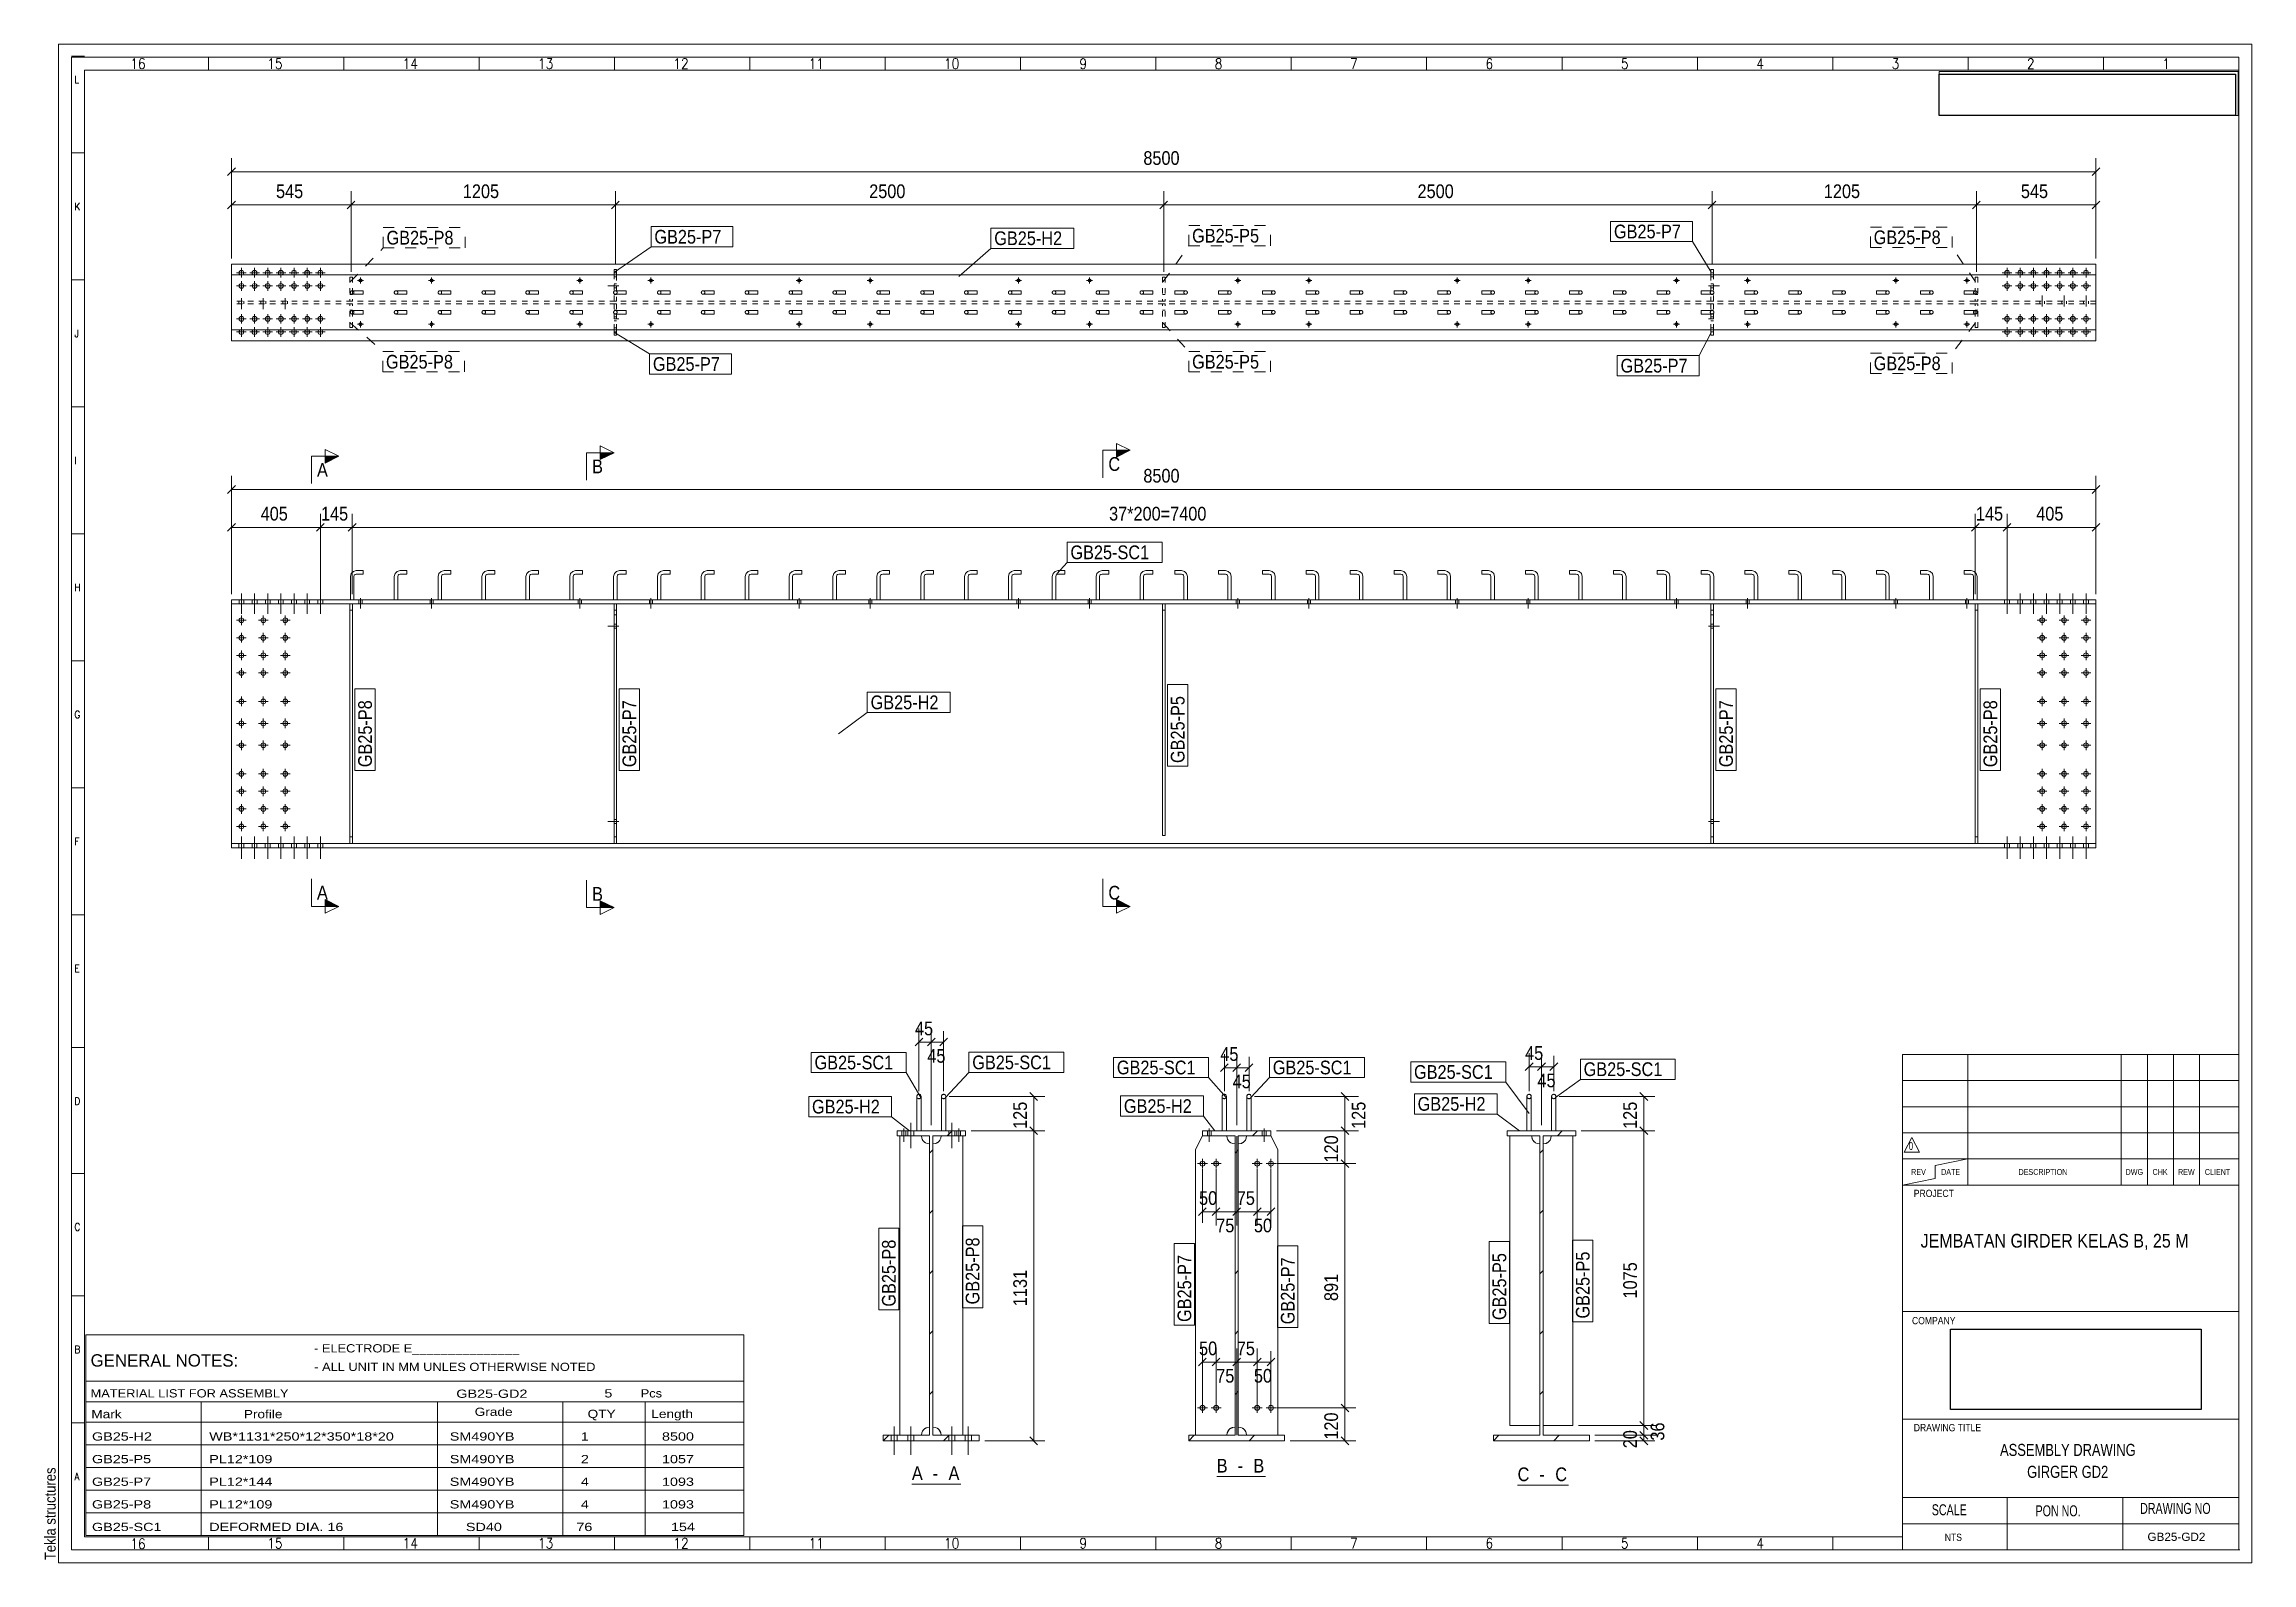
# Model space of a CAD drawing. Header units: millimetres. Extents: x 2 to 405, y 5 to 282.
import ezdxf

# ---------------------------------------------------------------- set-up
doc = ezdxf.new("R2010")
doc.units = ezdxf.units.MM
for name, pattern in [('XKITLINE00', [0]), ('XKITLINE01', [4, 1, -1, 1, -1]), ('XKITLINE02', [4, 2, -2])]:
    doc.linetypes.add(name, pattern=pattern)
for name, color, linetype, lineweight in [('Bolt', 7, 'Continuous', 0), ('DrawingSheet', 5, 'Continuous', 0), ('OtherObjectType', 1, 'Continuous', 0), ('Part', 2, 'Continuous', 0), ('PartMark', 3, 'Continuous', 0), ('Section', 6, 'Continuous', 0), ('Z-DIMENSIONS', 1, 'Continuous', 0)]:
    doc.layers.add(name, color=color, linetype=linetype, lineweight=lineweight)
doc.styles.add('ARIAL', font='ARIAL.TTF')
doc.styles.add('ARIAL_NARROW', font='ARIALN.TTF')
doc.styles.add('ROMANS', font='ROMANS__.TTF')
doc.styles.add('TECHNICLITE', font='TECHL___.TTF')
picture_1 = doc.add_image_def('image1.jpg', size_in_pixel=(1304, 175))
picture_2 = doc.add_image_def('image2.png', size_in_pixel=(4018, 1163))

# ---------------------------------------------------------------- blocks, each defined once
blk = doc.blocks.new('*A1')
at = {"layer": 'Part', "linetype": 'XKITLINE00', "lineweight": 0}
for p, q in [((167.07, 82.91), (167.97, 83.81)), ((163.88, 79.71), (164.48, 80.31)), ((163.88, 68.71), (164.48, 69.31)), ((163.88, 57.71), (164.48, 58.31)), ((163.88, 46.71), (164.48, 47.31)), ((163.88, 35.71), (164.48, 36.31)), ((155.43, 27.26), (156.43, 28.26)), ((166.43, 27.26), (167.43, 28.26)), ((155.43, 27.26), (155.43, 27.26))]:
    blk.add_line(p, q, dxfattribs=at)
blk = doc.blocks.new('*A2')
at = {"layer": 'Part', "linetype": 'XKITLINE00', "lineweight": 0}
for p, q in [((222.76, 82.91), (223.66, 83.81)), ((219.57, 79.71), (220.17, 80.31)), ((219.57, 68.71), (220.17, 69.31)), ((219.57, 57.71), (220.17, 58.31)), ((219.57, 46.71), (220.17, 47.31)), ((219.57, 35.71), (220.17, 36.31)), ((211.12, 27.26), (212.12, 28.26)), ((222.12, 27.26), (223.12, 28.26))]:
    blk.add_line(p, q, dxfattribs=at)
blk = doc.blocks.new('*A3')
at = {"layer": 'Part', "linetype": 'XKITLINE00', "lineweight": 0}
for p, q in [((278.35, 82.91), (279.25, 83.81)), ((275.15, 79.71), (275.75, 80.31)), ((275.15, 68.71), (275.75, 69.31)), ((275.15, 57.71), (275.75, 58.31)), ((275.15, 46.71), (275.75, 47.31)), ((275.15, 35.71), (275.75, 36.31)), ((266.7, 27.26), (267.7, 28.26)), ((277.7, 27.26), (278.7, 28.26)), ((266.7, 27.26), (266.7, 27.26))]:
    blk.add_line(p, q, dxfattribs=at)
blk = doc.blocks.new('*A4')
at = {"layer": 'Part', "linetype": 'XKITLINE01', "lineweight": 0}
for p, q in [((352.56, 185.98), (353.8, 185.98)), ((352.56, 185.98), (352.56, 185.34)), ((352.56, 185.34), (353.8, 185.34)), ((353.8, 185.98), (354.34, 185.83)), ((353.8, 185.34), (354.02, 185.28)), ((354.02, 185.28), (354.18, 185.12)), ((354.34, 185.83), (354.74, 185.44)), ((354.88, 184.9), (354.74, 185.44)), ((354.24, 184.9), (354.18, 185.12)), ((354.24, 180.66), (354.24, 184.9)), ((354.88, 180.66), (354.88, 184.9)), ((354.24, 180.66), (354.88, 180.66))]:
    blk.add_line(p, q, dxfattribs=at)
blk = doc.blocks.new('*A5')
at = {"layer": 'Part', "linetype": 'XKITLINE00', "lineweight": 0}
for p, q in [((352.56, 185.98), (353.8, 185.98)), ((352.56, 185.98), (352.56, 185.34)), ((352.56, 185.34), (353.8, 185.34)), ((353.8, 185.98), (354.34, 185.83)), ((353.8, 185.34), (354.02, 185.28)), ((354.02, 185.28), (354.18, 185.12)), ((354.34, 185.83), (354.74, 185.44)), ((354.88, 184.9), (354.74, 185.44)), ((354.24, 184.9), (354.18, 185.12)), ((354.24, 180.66), (354.24, 184.9)), ((354.88, 180.66), (354.88, 184.9))]:
    blk.add_line(p, q, dxfattribs=at)
at = {"layer": 'Part', "linetype": 'XKITLINE01', "lineweight": 0}
blk.add_line((354.24, 180.66), (354.88, 180.66), dxfattribs=at)
blk = doc.blocks.new('*A6')
at = {"layer": 'Part', "linetype": 'XKITLINE00', "lineweight": 0}
for p, q in [((130.39, 185.44), (130.24, 184.9)), ((130.39, 185.44), (130.78, 185.83)), ((130.78, 185.83), (131.32, 185.98)), ((130.94, 185.12), (131.1, 185.28)), ((131.32, 185.34), (131.1, 185.28)), ((131.32, 185.98), (132.56, 185.98)), ((132.56, 185.34), (131.32, 185.34)), ((132.56, 185.98), (132.56, 185.88)), ((132.56, 185.88), (132.56, 185.34)), ((130.24, 184.9), (130.24, 180.66)), ((130.88, 184.9), (130.94, 185.12)), ((130.88, 180.66), (130.88, 184.9))]:
    blk.add_line(p, q, dxfattribs=at)
at = {"layer": 'Part', "linetype": 'XKITLINE01', "lineweight": 0}
blk.add_line((130.24, 180.66), (130.88, 180.66), dxfattribs=at)
blk = doc.blocks.new('*A7')
at = {"layer": 'Part', "linetype": 'XKITLINE01', "lineweight": 0}
for p, q in [((138.39, 185.44), (138.24, 184.9)), ((138.39, 185.44), (138.78, 185.83)), ((138.78, 185.83), (139.32, 185.98)), ((138.94, 185.12), (139.1, 185.28)), ((139.32, 185.34), (139.1, 185.28)), ((139.32, 185.98), (140.56, 185.98)), ((140.56, 185.34), (139.32, 185.34)), ((140.56, 185.98), (140.56, 185.34)), ((138.24, 184.9), (138.24, 180.66)), ((138.88, 184.9), (138.94, 185.12)), ((138.88, 180.66), (138.88, 184.9)), ((138.24, 180.66), (138.88, 180.66))]:
    blk.add_line(p, q, dxfattribs=at)
blk = doc.blocks.new('*A8')
at = {"layer": 'Part', "linetype": 'XKITLINE00', "lineweight": 0}
for p, q in [((138.39, 185.44), (138.24, 184.9)), ((138.39, 185.44), (138.78, 185.83)), ((138.78, 185.83), (139.32, 185.98)), ((138.94, 185.12), (139.1, 185.28)), ((139.32, 185.34), (139.1, 185.28)), ((139.32, 185.98), (140.56, 185.98)), ((140.56, 185.34), (139.32, 185.34)), ((140.56, 185.98), (140.56, 185.88)), ((140.56, 185.88), (140.56, 185.34)), ((138.24, 184.9), (138.24, 180.66)), ((138.88, 184.9), (138.94, 185.12)), ((138.88, 180.66), (138.88, 184.9))]:
    blk.add_line(p, q, dxfattribs=at)
at = {"layer": 'Part', "linetype": 'XKITLINE01', "lineweight": 0}
blk.add_line((138.24, 180.66), (138.88, 180.66), dxfattribs=at)
blk = doc.blocks.new('*A9')
at = {"layer": 'Part', "linetype": 'XKITLINE01', "lineweight": 0}
for p, q in [((146.39, 185.44), (146.24, 184.9)), ((146.39, 185.44), (146.78, 185.83)), ((146.78, 185.83), (147.32, 185.98)), ((146.94, 185.12), (147.1, 185.28)), ((147.32, 185.34), (147.1, 185.28)), ((147.32, 185.98), (148.56, 185.98)), ((148.56, 185.34), (147.32, 185.34)), ((148.56, 185.98), (148.56, 185.34)), ((146.24, 184.9), (146.24, 180.66)), ((146.88, 184.9), (146.94, 185.12)), ((146.88, 180.66), (146.88, 184.9)), ((146.24, 180.66), (146.88, 180.66))]:
    blk.add_line(p, q, dxfattribs=at)
blk = doc.blocks.new('*A10')
at = {"layer": 'Part', "linetype": 'XKITLINE00', "lineweight": 0}
for p, q in [((146.39, 185.44), (146.24, 184.9)), ((146.39, 185.44), (146.78, 185.83)), ((146.78, 185.83), (147.32, 185.98)), ((146.94, 185.12), (147.1, 185.28)), ((147.32, 185.34), (147.1, 185.28)), ((147.32, 185.98), (148.56, 185.98)), ((148.56, 185.34), (147.32, 185.34)), ((148.56, 185.98), (148.56, 185.88)), ((148.56, 185.88), (148.56, 185.34)), ((146.24, 184.9), (146.24, 180.66)), ((146.88, 184.9), (146.94, 185.12)), ((146.88, 180.66), (146.88, 184.9))]:
    blk.add_line(p, q, dxfattribs=at)
at = {"layer": 'Part', "linetype": 'XKITLINE01', "lineweight": 0}
blk.add_line((146.24, 180.66), (146.88, 180.66), dxfattribs=at)
blk = doc.blocks.new('*A11')
at = {"layer": 'Part', "linetype": 'XKITLINE01', "lineweight": 0}
for p, q in [((154.39, 185.44), (154.24, 184.9)), ((154.39, 185.44), (154.78, 185.83)), ((154.78, 185.83), (155.32, 185.98)), ((154.94, 185.12), (155.1, 185.28)), ((155.32, 185.34), (155.1, 185.28)), ((155.32, 185.98), (156.56, 185.98)), ((156.56, 185.34), (155.32, 185.34)), ((156.56, 185.98), (156.56, 185.34)), ((154.24, 184.9), (154.24, 180.66)), ((154.88, 184.9), (154.94, 185.12)), ((154.88, 180.66), (154.88, 184.9)), ((154.24, 180.66), (154.88, 180.66))]:
    blk.add_line(p, q, dxfattribs=at)
blk = doc.blocks.new('*A12')
at = {"layer": 'Part', "linetype": 'XKITLINE00', "lineweight": 0}
for p, q in [((154.39, 185.44), (154.24, 184.9)), ((154.39, 185.44), (154.78, 185.83)), ((154.78, 185.83), (155.32, 185.98)), ((154.94, 185.12), (155.1, 185.28)), ((155.32, 185.34), (155.1, 185.28)), ((155.32, 185.98), (156.56, 185.98)), ((156.56, 185.34), (155.32, 185.34)), ((156.56, 185.98), (156.56, 185.88)), ((156.56, 185.88), (156.56, 185.34)), ((154.24, 184.9), (154.24, 180.66)), ((154.88, 184.9), (154.94, 185.12)), ((154.88, 180.66), (154.88, 184.9))]:
    blk.add_line(p, q, dxfattribs=at)
at = {"layer": 'Part', "linetype": 'XKITLINE01', "lineweight": 0}
blk.add_line((154.24, 180.66), (154.88, 180.66), dxfattribs=at)
blk = doc.blocks.new('*A13')
at = {"layer": 'Part', "linetype": 'XKITLINE01', "lineweight": 0}
for p, q in [((162.39, 185.44), (162.24, 184.9)), ((162.39, 185.44), (162.78, 185.83)), ((162.78, 185.83), (163.32, 185.98)), ((162.94, 185.12), (163.1, 185.28)), ((163.32, 185.34), (163.1, 185.28)), ((163.32, 185.98), (164.56, 185.98)), ((164.56, 185.34), (163.32, 185.34)), ((164.56, 185.98), (164.56, 185.34)), ((162.24, 184.9), (162.24, 180.66)), ((162.88, 184.9), (162.94, 185.12)), ((162.88, 180.66), (162.88, 184.9)), ((162.24, 180.66), (162.88, 180.66))]:
    blk.add_line(p, q, dxfattribs=at)
blk = doc.blocks.new('*A14')
at = {"layer": 'Part', "linetype": 'XKITLINE00', "lineweight": 0}
for p, q in [((162.39, 185.44), (162.24, 184.9)), ((162.39, 185.44), (162.78, 185.83)), ((162.78, 185.83), (163.32, 185.98)), ((162.94, 185.12), (163.1, 185.28)), ((163.32, 185.34), (163.1, 185.28)), ((163.32, 185.98), (164.56, 185.98)), ((164.56, 185.34), (163.32, 185.34)), ((164.56, 185.98), (164.56, 185.88)), ((164.56, 185.88), (164.56, 185.34)), ((162.24, 184.9), (162.24, 180.66)), ((162.88, 184.9), (162.94, 185.12)), ((162.88, 180.66), (162.88, 184.9))]:
    blk.add_line(p, q, dxfattribs=at)
at = {"layer": 'Part', "linetype": 'XKITLINE01', "lineweight": 0}
blk.add_line((162.24, 180.66), (162.88, 180.66), dxfattribs=at)
blk = doc.blocks.new('*A15')
at = {"layer": 'Part', "linetype": 'XKITLINE01', "lineweight": 0}
for p, q in [((170.39, 185.44), (170.24, 184.9)), ((170.39, 185.44), (170.78, 185.83)), ((170.78, 185.83), (171.32, 185.98)), ((170.94, 185.12), (171.1, 185.28)), ((171.32, 185.34), (171.1, 185.28)), ((171.32, 185.98), (172.56, 185.98)), ((172.56, 185.34), (171.32, 185.34)), ((172.56, 185.98), (172.56, 185.34)), ((170.24, 184.9), (170.24, 180.66)), ((170.88, 184.9), (170.94, 185.12)), ((170.88, 180.66), (170.88, 184.9)), ((170.24, 180.66), (170.88, 180.66))]:
    blk.add_line(p, q, dxfattribs=at)
blk = doc.blocks.new('*A16')
at = {"layer": 'Part', "linetype": 'XKITLINE00', "lineweight": 0}
for p, q in [((170.39, 185.44), (170.24, 184.9)), ((170.39, 185.44), (170.78, 185.83)), ((170.78, 185.83), (171.32, 185.98)), ((170.94, 185.12), (171.1, 185.28)), ((171.32, 185.34), (171.1, 185.28)), ((171.32, 185.98), (172.56, 185.98)), ((172.56, 185.34), (171.32, 185.34)), ((172.56, 185.98), (172.56, 185.88)), ((172.56, 185.88), (172.56, 185.34)), ((170.24, 184.9), (170.24, 180.66)), ((170.88, 184.9), (170.94, 185.12)), ((170.88, 180.66), (170.88, 184.9))]:
    blk.add_line(p, q, dxfattribs=at)
at = {"layer": 'Part', "linetype": 'XKITLINE01', "lineweight": 0}
blk.add_line((170.24, 180.66), (170.88, 180.66), dxfattribs=at)
blk = doc.blocks.new('*A17')
at = {"layer": 'Part', "linetype": 'XKITLINE01', "lineweight": 0}
for p, q in [((178.39, 185.44), (178.24, 184.9)), ((178.39, 185.44), (178.78, 185.83)), ((178.78, 185.83), (179.32, 185.98)), ((178.94, 185.12), (179.1, 185.28)), ((179.32, 185.34), (179.1, 185.28)), ((179.32, 185.98), (180.56, 185.98)), ((180.56, 185.34), (179.32, 185.34)), ((180.56, 185.98), (180.56, 185.34)), ((178.24, 184.9), (178.24, 180.66)), ((178.88, 184.9), (178.94, 185.12)), ((178.88, 180.66), (178.88, 184.9)), ((178.24, 180.66), (178.88, 180.66))]:
    blk.add_line(p, q, dxfattribs=at)
blk = doc.blocks.new('*A18')
at = {"layer": 'Part', "linetype": 'XKITLINE00', "lineweight": 0}
for p, q in [((178.39, 185.44), (178.24, 184.9)), ((178.39, 185.44), (178.78, 185.83)), ((178.78, 185.83), (179.32, 185.98)), ((178.94, 185.12), (179.1, 185.28)), ((179.32, 185.34), (179.1, 185.28)), ((179.32, 185.98), (180.56, 185.98)), ((180.56, 185.34), (179.32, 185.34)), ((180.56, 185.98), (180.56, 185.88)), ((180.56, 185.88), (180.56, 185.34)), ((178.24, 184.9), (178.24, 180.66)), ((178.88, 184.9), (178.94, 185.12)), ((178.88, 180.66), (178.88, 184.9))]:
    blk.add_line(p, q, dxfattribs=at)
at = {"layer": 'Part', "linetype": 'XKITLINE01', "lineweight": 0}
blk.add_line((178.24, 180.66), (178.88, 180.66), dxfattribs=at)
blk = doc.blocks.new('*A19')
at = {"layer": 'Part', "linetype": 'XKITLINE01', "lineweight": 0}
for p, q in [((186.39, 185.44), (186.24, 184.9)), ((186.39, 185.44), (186.78, 185.83)), ((186.78, 185.83), (187.32, 185.98)), ((186.94, 185.12), (187.1, 185.28)), ((187.32, 185.34), (187.1, 185.28)), ((187.32, 185.98), (188.56, 185.98)), ((188.56, 185.34), (187.32, 185.34)), ((188.56, 185.98), (188.56, 185.34)), ((186.24, 184.9), (186.24, 180.66)), ((186.88, 184.9), (186.94, 185.12)), ((186.88, 180.66), (186.88, 184.9)), ((186.24, 180.66), (186.88, 180.66))]:
    blk.add_line(p, q, dxfattribs=at)
blk = doc.blocks.new('*A20')
at = {"layer": 'Part', "linetype": 'XKITLINE00', "lineweight": 0}
for p, q in [((186.39, 185.44), (186.24, 184.9)), ((186.39, 185.44), (186.78, 185.83)), ((186.78, 185.83), (187.32, 185.98)), ((186.94, 185.12), (187.1, 185.28)), ((187.32, 185.34), (187.1, 185.28)), ((187.32, 185.98), (188.56, 185.98)), ((188.56, 185.34), (187.32, 185.34)), ((188.56, 185.98), (188.56, 185.88)), ((188.56, 185.88), (188.56, 185.34)), ((186.24, 184.9), (186.24, 180.66)), ((186.88, 184.9), (186.94, 185.12)), ((186.88, 180.66), (186.88, 184.9))]:
    blk.add_line(p, q, dxfattribs=at)
at = {"layer": 'Part', "linetype": 'XKITLINE01', "lineweight": 0}
blk.add_line((186.24, 180.66), (186.88, 180.66), dxfattribs=at)
blk = doc.blocks.new('*A21')
at = {"layer": 'Part', "linetype": 'XKITLINE01', "lineweight": 0}
for p, q in [((194.39, 185.44), (194.24, 184.9)), ((194.39, 185.44), (194.78, 185.83)), ((194.78, 185.83), (195.32, 185.98)), ((194.94, 185.12), (195.1, 185.28)), ((195.32, 185.34), (195.1, 185.28)), ((195.32, 185.98), (196.56, 185.98)), ((196.56, 185.34), (195.32, 185.34)), ((196.56, 185.98), (196.56, 185.34)), ((194.24, 184.9), (194.24, 180.66)), ((194.88, 184.9), (194.94, 185.12)), ((194.88, 180.66), (194.88, 184.9)), ((194.24, 180.66), (194.88, 180.66))]:
    blk.add_line(p, q, dxfattribs=at)
blk = doc.blocks.new('*A22')
at = {"layer": 'Part', "linetype": 'XKITLINE00', "lineweight": 0}
for p, q in [((194.39, 185.44), (194.24, 184.9)), ((194.39, 185.44), (194.78, 185.83)), ((194.78, 185.83), (195.32, 185.98)), ((194.94, 185.12), (195.1, 185.28)), ((195.32, 185.34), (195.1, 185.28)), ((195.32, 185.98), (196.56, 185.98)), ((196.56, 185.34), (195.32, 185.34)), ((196.56, 185.98), (196.56, 185.88)), ((196.56, 185.88), (196.56, 185.34)), ((194.24, 184.9), (194.24, 180.66)), ((194.88, 184.9), (194.94, 185.12)), ((194.88, 180.66), (194.88, 184.9))]:
    blk.add_line(p, q, dxfattribs=at)
at = {"layer": 'Part', "linetype": 'XKITLINE01', "lineweight": 0}
blk.add_line((194.24, 180.66), (194.88, 180.66), dxfattribs=at)
blk = doc.blocks.new('*A23')
at = {"layer": 'Part', "linetype": 'XKITLINE01', "lineweight": 0}
for p, q in [((202.39, 185.44), (202.24, 184.9)), ((202.39, 185.44), (202.78, 185.83)), ((202.78, 185.83), (203.32, 185.98)), ((202.94, 185.12), (203.1, 185.28)), ((203.32, 185.34), (203.1, 185.28)), ((203.32, 185.98), (204.56, 185.98)), ((204.56, 185.34), (203.32, 185.34)), ((204.56, 185.98), (204.56, 185.34)), ((202.24, 184.9), (202.24, 180.66)), ((202.88, 184.9), (202.94, 185.12)), ((202.88, 180.66), (202.88, 184.9)), ((202.24, 180.66), (202.88, 180.66))]:
    blk.add_line(p, q, dxfattribs=at)
blk = doc.blocks.new('*A24')
at = {"layer": 'Part', "linetype": 'XKITLINE00', "lineweight": 0}
for p, q in [((202.39, 185.44), (202.24, 184.9)), ((202.39, 185.44), (202.78, 185.83)), ((202.78, 185.83), (203.32, 185.98)), ((202.94, 185.12), (203.1, 185.28)), ((203.32, 185.34), (203.1, 185.28)), ((203.32, 185.98), (204.56, 185.98)), ((204.56, 185.34), (203.32, 185.34)), ((204.56, 185.98), (204.56, 185.88)), ((204.56, 185.88), (204.56, 185.34)), ((202.24, 184.9), (202.24, 180.66)), ((202.88, 184.9), (202.94, 185.12)), ((202.88, 180.66), (202.88, 184.9))]:
    blk.add_line(p, q, dxfattribs=at)
at = {"layer": 'Part', "linetype": 'XKITLINE01', "lineweight": 0}
blk.add_line((202.24, 180.66), (202.88, 180.66), dxfattribs=at)
blk = doc.blocks.new('*A25')
at = {"layer": 'Part', "linetype": 'XKITLINE00', "lineweight": 0}
for p, q in [((306.32, 136.22), (306.32, 179.94)), ((306.32, 179.94), (306.8, 179.94)), ((306.32, 177.94), (306.8, 177.94)), ((306.8, 136.22), (306.8, 179.94))]:
    blk.add_line(p, q, dxfattribs=at)
at = {"layer": 'Part', "linetype": 'XKITLINE01', "lineweight": 0}
for p, q in [((306.32, 178.74), (306.8, 178.74)), ((306.32, 137.42), (306.8, 137.42)), ((306.8, 136.22), (306.32, 136.22))]:
    blk.add_line(p, q, dxfattribs=at)
blk = doc.blocks.new('*A26')
at = {"layer": 'Part', "linetype": 'XKITLINE01', "lineweight": 0}
for p, q in [((306.32, 136.22), (306.32, 179.94)), ((306.8, 179.94), (306.32, 179.94)), ((306.32, 178.74), (306.8, 178.74)), ((306.32, 177.94), (306.8, 177.94)), ((306.8, 179.94), (306.8, 136.22)), ((306.8, 137.42), (306.32, 137.42)), ((306.8, 136.22), (306.32, 136.22))]:
    blk.add_line(p, q, dxfattribs=at)
blk = doc.blocks.new('*A27')
at = {"layer": 'Bolt', "linetype": 'XKITLINE00', "lineweight": 0}
for p, q in [((219.8, 180.66), (219.8, 179.94)), ((219.8, 180.66), (219.8, 179.94)), ((220.08, 180.98), (220.08, 179.06)), ((220.08, 180.98), (220.08, 179.06)), ((220.36, 180.66), (220.36, 179.94)), ((220.36, 180.66), (220.36, 179.94)), ((232.76, 180.66), (232.76, 179.94)), ((232.76, 180.66), (232.76, 179.94)), ((233.04, 180.98), (233.04, 179.06)), ((233.04, 180.98), (233.04, 179.06)), ((233.32, 180.66), (233.32, 179.94)), ((233.32, 180.66), (233.32, 179.94)), ((259.8, 180.66), (259.8, 179.94)), ((259.8, 180.66), (259.8, 179.94)), ((260.08, 180.98), (260.08, 179.06)), ((260.08, 180.98), (260.08, 179.06)), ((260.36, 180.66), (260.36, 179.94)), ((260.36, 180.66), (260.36, 179.94)), ((272.76, 180.66), (272.76, 179.94)), ((272.76, 180.66), (272.76, 179.94)), ((273.04, 180.98), (273.04, 179.06)), ((273.04, 180.98), (273.04, 179.06)), ((273.32, 180.66), (273.32, 179.94)), ((273.32, 180.66), (273.32, 179.94)), ((299.8, 180.66), (299.8, 179.94)), ((299.8, 180.66), (299.8, 179.94)), ((300.08, 180.98), (300.08, 179.06)), ((300.08, 180.98), (300.08, 179.06)), ((300.36, 180.66), (300.36, 179.94)), ((300.36, 180.66), (300.36, 179.94)), ((312.76, 180.66), (312.76, 179.94)), ((312.76, 180.66), (312.76, 179.94)), ((313.04, 180.98), (313.04, 179.06)), ((313.04, 180.98), (313.04, 179.06)), ((313.32, 180.66), (313.32, 179.94)), ((313.32, 180.66), (313.32, 179.94)), ((339.8, 180.66), (339.8, 179.94)), ((339.8, 180.66), (339.8, 179.94)), ((340.08, 180.98), (340.08, 179.06)), ((340.08, 180.98), (340.08, 179.06)), ((340.36, 180.66), (340.36, 179.94)), ((340.36, 180.66), (340.36, 179.94)), ((352.76, 180.66), (352.76, 179.94)), ((352.76, 180.66), (352.76, 179.94)), ((353.04, 180.98), (353.04, 179.06)), ((353.04, 180.98), (353.04, 179.06)), ((353.32, 180.66), (353.32, 179.94)), ((353.32, 180.66), (353.32, 179.94))]:
    blk.add_line(p, q, dxfattribs=at)
blk = doc.blocks.new('*A28')
at = {"layer": 'Bolt', "linetype": 'XKITLINE02', "lineweight": 0}
for p, q in [((107.2, 175.86), (105, 175.86)), ((107.2, 175.86), (105, 175.86)), ((106.8, 176.22), (106.32, 176.22)), ((106.8, 176.22), (106.32, 176.22)), ((106.8, 175.5), (106.32, 175.5)), ((106.8, 175.5), (106.32, 175.5))]:
    blk.add_line(p, q, dxfattribs=at)
blk = doc.blocks.new('*A29')
at = {"layer": 'Bolt', "linetype": 'XKITLINE02', "lineweight": 0}
for p, q in [((107.2, 140.22), (105, 140.22)), ((107.2, 140.22), (105, 140.22)), ((106.8, 140.58), (106.32, 140.58)), ((106.8, 140.58), (106.32, 140.58)), ((106.8, 139.86), (106.32, 139.86)), ((106.8, 139.86), (106.32, 139.86))]:
    blk.add_line(p, q, dxfattribs=at)
blk = doc.blocks.new('*A30')
at = {"layer": 'Bolt', "linetype": 'XKITLINE00', "lineweight": 0}
for p, q in [((106.8, 176.22), (106.32, 176.22)), ((106.8, 176.22), (106.32, 176.22)), ((107.2, 175.86), (106.32, 175.86)), ((107.2, 175.86), (106.32, 175.86)), ((106.8, 175.5), (106.32, 175.5)), ((106.8, 175.5), (106.32, 175.5))]:
    blk.add_line(p, q, dxfattribs=at)
blk = doc.blocks.new('*A31')
at = {"layer": 'Bolt', "linetype": 'XKITLINE00', "lineweight": 0}
for p, q in [((106.8, 140.58), (106.32, 140.58)), ((106.8, 140.58), (106.32, 140.58)), ((107.2, 140.22), (106.32, 140.22)), ((107.2, 140.22), (106.32, 140.22)), ((106.8, 139.86), (106.32, 139.86)), ((106.8, 139.86), (106.32, 139.86))]:
    blk.add_line(p, q, dxfattribs=at)
blk = doc.blocks.new('*A32')
at = {"layer": 'Bolt', "linetype": 'XKITLINE00', "lineweight": 0}
for p, q in [((360.36, 181.82), (360.36, 178.1)), ((362.76, 181.82), (362.76, 178.1)), ((365.16, 181.82), (365.16, 178.1)), ((367.56, 181.82), (367.56, 178.1)), ((369.96, 181.82), (369.96, 178.1)), ((372.36, 181.82), (372.36, 178.1)), ((374.76, 181.82), (374.76, 178.1)), ((359.92, 180.66), (359.92, 179.94)), ((360.8, 180.66), (360.8, 179.94)), ((362.32, 180.66), (362.32, 179.94)), ((363.2, 180.66), (363.2, 179.94)), ((364.72, 180.66), (364.72, 179.94)), ((365.6, 180.66), (365.6, 179.94)), ((367.12, 180.66), (367.12, 179.94)), ((368, 180.66), (368, 179.94)), ((369.52, 180.66), (369.52, 179.94)), ((370.4, 180.66), (370.4, 179.94)), ((371.92, 180.66), (371.92, 179.94)), ((372.8, 180.66), (372.8, 179.94)), ((374.32, 180.66), (374.32, 179.94)), ((375.2, 180.66), (375.2, 179.94))]:
    blk.add_line(p, q, dxfattribs=at)
blk = doc.blocks.new('*A33')
at = {"layer": 'Bolt', "linetype": 'XKITLINE00', "lineweight": 0}
for p, q in [((360.36, 181.82), (360.36, 178.1)), ((362.76, 181.82), (362.76, 178.1)), ((365.16, 181.82), (365.16, 178.1)), ((367.56, 181.82), (367.56, 178.1)), ((369.96, 181.82), (369.96, 178.1)), ((372.36, 181.82), (372.36, 178.1)), ((374.76, 181.82), (374.76, 178.1)), ((359.92, 180.66), (359.92, 179.94)), ((360.8, 180.66), (360.8, 179.94)), ((362.32, 180.66), (362.32, 179.94)), ((363.2, 180.66), (363.2, 179.94)), ((364.72, 180.66), (364.72, 179.94)), ((365.6, 180.66), (365.6, 179.94)), ((367.12, 180.66), (367.12, 179.94)), ((368, 180.66), (368, 179.94)), ((369.52, 180.66), (369.52, 179.94)), ((370.4, 180.66), (370.4, 179.94)), ((371.92, 180.66), (371.92, 179.94)), ((372.8, 180.66), (372.8, 179.94)), ((374.32, 180.66), (374.32, 179.94)), ((375.2, 180.66), (375.2, 179.94))]:
    blk.add_line(p, q, dxfattribs=at)
blk = doc.blocks.new('*A34')
at = {"layer": 'Part', "linetype": 'XKITLINE00', "lineweight": 0}
for p, q in [((354.52, 179.94), (354.52, 136.22)), ((355, 136.22), (355, 179.94))]:
    blk.add_line(p, q, dxfattribs=at)
at = {"layer": 'Part', "linetype": 'XKITLINE01', "lineweight": 0}
for p, q in [((355, 179.94), (354.52, 179.94)), ((354.52, 178.74), (355, 178.74)), ((354.52, 137.42), (355, 137.42)), ((355, 136.22), (354.52, 136.22))]:
    blk.add_line(p, q, dxfattribs=at)
blk = doc.blocks.new('*A35')
at = {"layer": 'Part', "linetype": 'XKITLINE01', "lineweight": 0}
for p, q in [((58.12, 136.22), (58.12, 179.94)), ((58.6, 179.94), (58.12, 179.94)), ((58.12, 178.74), (58.6, 178.74)), ((58.6, 136.22), (58.6, 179.94)), ((58.6, 137.42), (58.12, 137.42)), ((58.12, 136.22), (58.6, 136.22))]:
    blk.add_line(p, q, dxfattribs=at)
blk = doc.blocks.new('*A36')
at = {"layer": 'Part', "linetype": 'XKITLINE00', "lineweight": 0}
for p, q in [((206.32, 137.66), (206.32, 179.94)), ((206.8, 137.66), (206.8, 179.94)), ((206.8, 137.66), (206.32, 137.66))]:
    blk.add_line(p, q, dxfattribs=at)
at = {"layer": 'Part', "linetype": 'XKITLINE01', "lineweight": 0}
for p, q in [((206.8, 179.94), (206.32, 179.94)), ((206.32, 178.74), (206.8, 178.74))]:
    blk.add_line(p, q, dxfattribs=at)
blk = doc.blocks.new('*A37')
at = {"layer": 'Part', "linetype": 'XKITLINE01', "lineweight": 0}
for p, q in [((206.32, 137.66), (206.32, 179.94)), ((206.8, 179.94), (206.32, 179.94)), ((206.32, 178.74), (206.8, 178.74)), ((206.8, 137.66), (206.8, 179.94)), ((206.32, 137.66), (206.8, 137.66))]:
    blk.add_line(p, q, dxfattribs=at)
blk = doc.blocks.new('*A38')
at = {"layer": 'Bolt', "linetype": 'XKITLINE00', "lineweight": 0}
for p, q in [((305.92, 140.22), (306.8, 140.22)), ((305.92, 140.22), (306.8, 140.22)), ((306.32, 140.58), (306.8, 140.58)), ((306.32, 140.58), (306.8, 140.58)), ((306.32, 139.86), (306.8, 139.86)), ((306.32, 139.86), (306.8, 139.86))]:
    blk.add_line(p, q, dxfattribs=at)
blk = doc.blocks.new('*A39')
at = {"layer": 'Bolt', "linetype": 'XKITLINE02', "lineweight": 0}
for p, q in [((305.92, 175.86), (308.12, 175.86)), ((305.92, 175.86), (308.12, 175.86)), ((306.32, 176.22), (306.8, 176.22)), ((306.32, 176.22), (306.8, 176.22)), ((306.32, 175.5), (306.8, 175.5)), ((306.32, 175.5), (306.8, 175.5))]:
    blk.add_line(p, q, dxfattribs=at)
blk = doc.blocks.new('*A40')
at = {"layer": 'Bolt', "linetype": 'XKITLINE02', "lineweight": 0}
for p, q in [((305.92, 140.22), (308.12, 140.22)), ((305.92, 140.22), (308.12, 140.22)), ((306.32, 140.58), (306.8, 140.58)), ((306.32, 140.58), (306.8, 140.58)), ((306.32, 139.86), (306.8, 139.86)), ((306.32, 139.86), (306.8, 139.86))]:
    blk.add_line(p, q, dxfattribs=at)
blk = doc.blocks.new('*A41')
at = {"layer": 'Bolt', "linetype": 'XKITLINE00', "lineweight": 0}
for p, q in [((38.36, 137.5), (38.36, 133.38)), ((38.36, 137.5), (38.36, 133.38)), ((40.76, 137.5), (40.76, 133.38)), ((40.76, 137.5), (40.76, 133.38)), ((43.16, 137.5), (43.16, 133.38)), ((43.16, 137.5), (43.16, 133.38)), ((45.56, 137.5), (45.56, 133.38)), ((45.56, 137.5), (45.56, 133.38)), ((47.96, 137.5), (47.96, 133.38)), ((47.96, 137.5), (47.96, 133.38)), ((50.36, 137.5), (50.36, 133.38)), ((50.36, 137.5), (50.36, 133.38)), ((52.76, 137.5), (52.76, 133.38)), ((52.76, 137.5), (52.76, 133.38)), ((37.92, 136.22), (37.92, 135.42)), ((37.92, 136.22), (37.92, 135.42)), ((38.8, 136.22), (38.8, 135.42)), ((38.8, 136.22), (38.8, 135.42)), ((40.32, 136.22), (40.32, 135.42)), ((40.32, 136.22), (40.32, 135.42)), ((41.2, 136.22), (41.2, 135.42)), ((41.2, 136.22), (41.2, 135.42)), ((42.72, 136.22), (42.72, 135.42)), ((42.72, 136.22), (42.72, 135.42)), ((43.6, 136.22), (43.6, 135.42)), ((43.6, 136.22), (43.6, 135.42)), ((45.12, 136.22), (45.12, 135.42)), ((45.12, 136.22), (45.12, 135.42)), ((46, 136.22), (46, 135.42)), ((46, 136.22), (46, 135.42)), ((47.52, 136.22), (47.52, 135.42)), ((47.52, 136.22), (47.52, 135.42)), ((48.4, 136.22), (48.4, 135.42)), ((48.4, 136.22), (48.4, 135.42)), ((49.92, 136.22), (49.92, 135.42)), ((49.92, 136.22), (49.92, 135.42)), ((50.8, 136.22), (50.8, 135.42)), ((50.8, 136.22), (50.8, 135.42)), ((52.32, 136.22), (52.32, 135.42)), ((52.32, 136.22), (52.32, 135.42)), ((53.2, 136.22), (53.2, 135.42)), ((53.2, 136.22), (53.2, 135.42))]:
    blk.add_line(p, q, dxfattribs=at)
blk = doc.blocks.new('*A42')
at = {"layer": 'Part', "linetype": 'XKITLINE00', "lineweight": 0}
for p, q in [((106.32, 136.22), (106.32, 179.94)), ((106.32, 179.94), (106.8, 179.94)), ((106.32, 177.94), (106.8, 177.94)), ((106.8, 136.22), (106.8, 179.94))]:
    blk.add_line(p, q, dxfattribs=at)
at = {"layer": 'Part', "linetype": 'XKITLINE01', "lineweight": 0}
for p, q in [((106.32, 178.74), (106.8, 178.74)), ((106.32, 137.42), (106.8, 137.42)), ((106.8, 136.22), (106.32, 136.22))]:
    blk.add_line(p, q, dxfattribs=at)
blk = doc.blocks.new('*A43')
at = {"layer": 'Part', "linetype": 'XKITLINE01', "lineweight": 0}
for p, q in [((106.32, 136.22), (106.32, 179.94)), ((106.8, 179.94), (106.32, 179.94)), ((106.32, 178.74), (106.8, 178.74)), ((106.32, 177.94), (106.8, 177.94)), ((106.8, 179.94), (106.8, 136.22)), ((106.8, 137.42), (106.32, 137.42)), ((106.8, 136.22), (106.32, 136.22))]:
    blk.add_line(p, q, dxfattribs=at)
blk = doc.blocks.new('*A44')
at = {"layer": 'Bolt', "linetype": 'XKITLINE00', "lineweight": 0}
for p, q in [((59.8, 180.66), (59.8, 179.94)), ((59.8, 180.66), (59.8, 179.94)), ((60.08, 180.98), (60.08, 179.06)), ((60.08, 180.98), (60.08, 179.06)), ((60.36, 180.66), (60.36, 179.94)), ((60.36, 180.66), (60.36, 179.94)), ((72.76, 180.66), (72.76, 179.94)), ((72.76, 180.66), (72.76, 179.94)), ((73.04, 180.98), (73.04, 179.06)), ((73.04, 180.98), (73.04, 179.06)), ((73.32, 180.66), (73.32, 179.94)), ((73.32, 180.66), (73.32, 179.94)), ((99.8, 180.66), (99.8, 179.94)), ((99.8, 180.66), (99.8, 179.94)), ((100.08, 180.98), (100.08, 179.06)), ((100.08, 180.98), (100.08, 179.06)), ((100.36, 180.66), (100.36, 179.94)), ((100.36, 180.66), (100.36, 179.94)), ((112.76, 180.66), (112.76, 179.94)), ((112.76, 180.66), (112.76, 179.94)), ((113.04, 180.98), (113.04, 179.06)), ((113.04, 180.98), (113.04, 179.06)), ((113.32, 180.66), (113.32, 179.94)), ((113.32, 180.66), (113.32, 179.94)), ((139.8, 180.66), (139.8, 179.94)), ((139.8, 180.66), (139.8, 179.94)), ((140.08, 180.98), (140.08, 179.06)), ((140.08, 180.98), (140.08, 179.06)), ((140.36, 180.66), (140.36, 179.94)), ((140.36, 180.66), (140.36, 179.94)), ((152.76, 180.66), (152.76, 179.94)), ((152.76, 180.66), (152.76, 179.94)), ((153.04, 180.98), (153.04, 179.06)), ((153.04, 180.98), (153.04, 179.06)), ((153.32, 180.66), (153.32, 179.94)), ((153.32, 180.66), (153.32, 179.94)), ((179.8, 180.66), (179.8, 179.94)), ((179.8, 180.66), (179.8, 179.94)), ((180.08, 180.98), (180.08, 179.06)), ((180.08, 180.98), (180.08, 179.06)), ((180.36, 180.66), (180.36, 179.94)), ((180.36, 180.66), (180.36, 179.94)), ((192.76, 180.66), (192.76, 179.94)), ((192.76, 180.66), (192.76, 179.94)), ((193.04, 180.98), (193.04, 179.06)), ((193.04, 180.98), (193.04, 179.06)), ((193.32, 180.66), (193.32, 179.94)), ((193.32, 180.66), (193.32, 179.94))]:
    blk.add_line(p, q, dxfattribs=at)
blk = doc.blocks.new('*A45')
at = {"layer": 'Bolt', "linetype": 'XKITLINE00', "lineweight": 0}
for p, q in [((360.36, 137.5), (360.36, 133.38)), ((360.36, 137.5), (360.36, 133.38)), ((362.76, 137.5), (362.76, 133.38)), ((362.76, 137.5), (362.76, 133.38)), ((365.16, 137.5), (365.16, 133.38)), ((365.16, 137.5), (365.16, 133.38)), ((367.56, 137.5), (367.56, 133.38)), ((367.56, 137.5), (367.56, 133.38)), ((369.96, 137.5), (369.96, 133.38)), ((369.96, 137.5), (369.96, 133.38)), ((372.36, 137.5), (372.36, 133.38)), ((372.36, 137.5), (372.36, 133.38)), ((374.76, 137.5), (374.76, 133.38)), ((374.76, 137.5), (374.76, 133.38)), ((359.92, 136.22), (359.92, 135.42)), ((359.92, 136.22), (359.92, 135.42)), ((360.8, 136.22), (360.8, 135.42)), ((360.8, 136.22), (360.8, 135.42)), ((362.32, 136.22), (362.32, 135.42)), ((362.32, 136.22), (362.32, 135.42)), ((363.2, 136.22), (363.2, 135.42)), ((363.2, 136.22), (363.2, 135.42)), ((364.72, 136.22), (364.72, 135.42)), ((364.72, 136.22), (364.72, 135.42)), ((365.6, 136.22), (365.6, 135.42)), ((365.6, 136.22), (365.6, 135.42)), ((367.12, 136.22), (367.12, 135.42)), ((367.12, 136.22), (367.12, 135.42)), ((368, 136.22), (368, 135.42)), ((368, 136.22), (368, 135.42)), ((369.52, 136.22), (369.52, 135.42)), ((369.52, 136.22), (369.52, 135.42)), ((370.4, 136.22), (370.4, 135.42)), ((370.4, 136.22), (370.4, 135.42)), ((371.92, 136.22), (371.92, 135.42)), ((371.92, 136.22), (371.92, 135.42)), ((372.8, 136.22), (372.8, 135.42)), ((372.8, 136.22), (372.8, 135.42)), ((374.32, 136.22), (374.32, 135.42)), ((374.32, 136.22), (374.32, 135.42)), ((375.2, 136.22), (375.2, 135.42)), ((375.2, 136.22), (375.2, 135.42))]:
    blk.add_line(p, q, dxfattribs=at)
blk = doc.blocks.new('*A46')
at = {"layer": 'Bolt', "linetype": 'XKITLINE00', "lineweight": 0}
for p, q in [((360.36, 137.5), (360.36, 133.38)), ((360.36, 137.5), (360.36, 133.38)), ((362.76, 137.5), (362.76, 133.38)), ((362.76, 137.5), (362.76, 133.38)), ((365.16, 137.5), (365.16, 133.38)), ((365.16, 137.5), (365.16, 133.38)), ((367.56, 137.5), (367.56, 133.38)), ((367.56, 137.5), (367.56, 133.38)), ((369.96, 137.5), (369.96, 133.38)), ((369.96, 137.5), (369.96, 133.38)), ((372.36, 137.5), (372.36, 133.38)), ((372.36, 137.5), (372.36, 133.38)), ((374.76, 137.5), (374.76, 133.38)), ((374.76, 137.5), (374.76, 133.38)), ((359.92, 136.22), (359.92, 135.42)), ((359.92, 136.22), (359.92, 135.42)), ((360.8, 136.22), (360.8, 135.42)), ((360.8, 136.22), (360.8, 135.42)), ((362.32, 136.22), (362.32, 135.42)), ((362.32, 136.22), (362.32, 135.42)), ((363.2, 136.22), (363.2, 135.42)), ((363.2, 136.22), (363.2, 135.42)), ((364.72, 136.22), (364.72, 135.42)), ((364.72, 136.22), (364.72, 135.42)), ((365.6, 136.22), (365.6, 135.42)), ((365.6, 136.22), (365.6, 135.42)), ((367.12, 136.22), (367.12, 135.42)), ((367.12, 136.22), (367.12, 135.42)), ((368, 136.22), (368, 135.42)), ((368, 136.22), (368, 135.42)), ((369.52, 136.22), (369.52, 135.42)), ((369.52, 136.22), (369.52, 135.42)), ((370.4, 136.22), (370.4, 135.42)), ((370.4, 136.22), (370.4, 135.42)), ((371.92, 136.22), (371.92, 135.42)), ((371.92, 136.22), (371.92, 135.42)), ((372.8, 136.22), (372.8, 135.42)), ((372.8, 136.22), (372.8, 135.42)), ((374.32, 136.22), (374.32, 135.42)), ((374.32, 136.22), (374.32, 135.42)), ((375.2, 136.22), (375.2, 135.42)), ((375.2, 136.22), (375.2, 135.42))]:
    blk.add_line(p, q, dxfattribs=at)
blk = doc.blocks.new('*A47')
at = {"layer": 'Bolt', "linetype": 'XKITLINE00', "lineweight": 0}
for p, q in [((366.76, 177.8), (366.76, 176.04)), ((370.76, 177.8), (370.76, 176.04)), ((374.76, 177.8), (374.76, 176.04)), ((367.64, 176.92), (365.88, 176.92)), ((367.64, 173.72), (365.88, 173.72)), ((366.76, 174.6), (366.76, 172.84)), ((371.64, 176.92), (369.88, 176.92)), ((371.64, 173.72), (369.88, 173.72)), ((370.76, 174.6), (370.76, 172.84)), ((375.64, 176.92), (373.88, 176.92)), ((375.64, 173.72), (373.88, 173.72)), ((374.76, 174.6), (374.76, 172.84)), ((367.64, 170.52), (365.88, 170.52)), ((366.76, 171.4), (366.76, 169.64)), ((371.64, 170.52), (369.88, 170.52)), ((370.76, 171.4), (370.76, 169.64)), ((375.64, 170.52), (373.88, 170.52)), ((374.76, 171.4), (374.76, 169.64)), ((367.64, 167.32), (365.88, 167.32)), ((366.76, 168.2), (366.76, 166.44)), ((371.64, 167.32), (369.88, 167.32)), ((370.76, 168.2), (370.76, 166.44)), ((375.64, 167.32), (373.88, 167.32)), ((374.76, 168.2), (374.76, 166.44)), ((367.64, 162.12), (365.88, 162.12)), ((366.76, 163), (366.76, 161.24)), ((371.64, 162.12), (369.88, 162.12)), ((370.76, 163), (370.76, 161.24)), ((375.64, 162.12), (373.88, 162.12)), ((374.76, 163), (374.76, 161.24)), ((367.64, 158.12), (365.88, 158.12)), ((366.76, 159), (366.76, 157.24)), ((371.64, 158.12), (369.88, 158.12)), ((370.76, 159), (370.76, 157.24)), ((375.64, 158.12), (373.88, 158.12)), ((374.76, 159), (374.76, 157.24)), ((367.64, 154.12), (365.88, 154.12)), ((366.76, 155), (366.76, 153.24)), ((371.64, 154.12), (369.88, 154.12)), ((370.76, 155), (370.76, 153.24)), ((375.64, 154.12), (373.88, 154.12)), ((374.76, 155), (374.76, 153.24)), ((366.76, 149.8), (366.76, 148.04)), ((370.76, 149.8), (370.76, 148.04)), ((374.76, 149.8), (374.76, 148.04)), ((367.64, 148.92), (365.88, 148.92)), ((367.64, 145.72), (365.88, 145.72)), ((366.76, 146.6), (366.76, 144.84)), ((371.64, 148.92), (369.88, 148.92)), ((371.64, 145.72), (369.88, 145.72)), ((370.76, 146.6), (370.76, 144.84)), ((375.64, 148.92), (373.88, 148.92)), ((375.64, 145.72), (373.88, 145.72)), ((374.76, 146.6), (374.76, 144.84)), ((367.64, 142.52), (365.88, 142.52)), ((366.76, 143.4), (366.76, 141.64)), ((371.64, 142.52), (369.88, 142.52)), ((370.76, 143.4), (370.76, 141.64)), ((375.64, 142.52), (373.88, 142.52)), ((374.76, 143.4), (374.76, 141.64)), ((367.64, 139.32), (365.88, 139.32)), ((366.76, 140.2), (366.76, 138.44)), ((371.64, 139.32), (369.88, 139.32)), ((370.76, 140.2), (370.76, 138.44)), ((375.64, 139.32), (373.88, 139.32)), ((374.76, 140.2), (374.76, 138.44))]:
    blk.add_line(p, q, dxfattribs=at)
for centre in [(366.76, 176.92), (370.76, 176.92), (374.76, 176.92), (366.76, 173.72), (370.76, 173.72), (374.76, 173.72), (366.76, 170.52), (370.76, 170.52), (374.76, 170.52), (366.76, 167.32), (370.76, 167.32), (374.76, 167.32), (366.76, 162.12), (370.76, 162.12), (374.76, 162.12), (366.76, 158.12), (370.76, 158.12), (374.76, 158.12), (366.76, 154.12), (370.76, 154.12), (374.76, 154.12), (366.76, 148.92), (370.76, 148.92), (374.76, 148.92), (366.76, 145.72), (370.76, 145.72), (374.76, 145.72), (366.76, 142.52), (370.76, 142.52), (374.76, 142.52), (366.76, 139.32), (370.76, 139.32), (374.76, 139.32)]:
    blk.add_circle(centre, 0.44, dxfattribs=at)
blk = doc.blocks.new('*A48')
at = {"layer": 'Bolt', "linetype": 'XKITLINE00', "lineweight": 0}
for p, q in [((38.37, 181.82), (38.37, 178.1)), ((40.77, 181.82), (40.77, 178.1)), ((43.17, 181.82), (43.17, 178.1)), ((45.57, 181.82), (45.57, 178.1)), ((47.97, 181.82), (47.97, 178.1)), ((50.37, 181.82), (50.37, 178.1)), ((52.77, 181.82), (52.77, 178.1)), ((37.93, 180.66), (37.93, 179.94)), ((38.81, 180.66), (38.81, 179.94)), ((40.33, 180.66), (40.33, 179.94)), ((41.21, 180.66), (41.21, 179.94)), ((42.73, 180.66), (42.73, 179.94)), ((43.61, 180.66), (43.61, 179.94)), ((45.13, 180.66), (45.13, 179.94)), ((46.01, 180.66), (46.01, 179.94)), ((47.53, 180.66), (47.53, 179.94)), ((48.41, 180.66), (48.41, 179.94)), ((49.93, 180.66), (49.93, 179.94)), ((50.81, 180.66), (50.81, 179.94)), ((52.33, 180.66), (52.33, 179.94)), ((53.21, 180.66), (53.21, 179.94))]:
    blk.add_line(p, q, dxfattribs=at)
blk = doc.blocks.new('*A49')
at = {"layer": 'Bolt', "linetype": 'XKITLINE00', "lineweight": 0}
for p, q in [((305.92, 175.86), (306.8, 175.86)), ((305.92, 175.86), (306.8, 175.86)), ((306.32, 176.22), (306.8, 176.22)), ((306.32, 176.22), (306.8, 176.22)), ((306.32, 175.5), (306.8, 175.5)), ((306.32, 175.5), (306.8, 175.5))]:
    blk.add_line(p, q, dxfattribs=at)
blk = doc.blocks.new('*A50')
at = {"layer": 'Part', "linetype": 'XKITLINE00', "lineweight": 0}
for p, q in [((58.12, 179.94), (58.12, 136.22)), ((58.6, 136.22), (58.6, 179.94))]:
    blk.add_line(p, q, dxfattribs=at)
at = {"layer": 'Part', "linetype": 'XKITLINE01', "lineweight": 0}
for p, q in [((58.6, 179.94), (58.12, 179.94)), ((58.12, 178.74), (58.6, 178.74)), ((58.12, 137.42), (58.6, 137.42)), ((58.6, 136.22), (58.12, 136.22))]:
    blk.add_line(p, q, dxfattribs=at)
blk = doc.blocks.new('*A51')
at = {"layer": 'Bolt', "linetype": 'XKITLINE00', "lineweight": 0}
for p, q in [((38.36, 137.5), (38.36, 133.38)), ((38.36, 137.5), (38.36, 133.38)), ((40.76, 137.5), (40.76, 133.38)), ((40.76, 137.5), (40.76, 133.38)), ((43.16, 137.5), (43.16, 133.38)), ((43.16, 137.5), (43.16, 133.38)), ((45.56, 137.5), (45.56, 133.38)), ((45.56, 137.5), (45.56, 133.38)), ((47.96, 137.5), (47.96, 133.38)), ((47.96, 137.5), (47.96, 133.38)), ((50.36, 137.5), (50.36, 133.38)), ((50.36, 137.5), (50.36, 133.38)), ((52.76, 137.5), (52.76, 133.38)), ((52.76, 137.5), (52.76, 133.38)), ((37.92, 136.22), (37.92, 135.42)), ((37.92, 136.22), (37.92, 135.42)), ((38.8, 136.22), (38.8, 135.42)), ((38.8, 136.22), (38.8, 135.42)), ((40.32, 136.22), (40.32, 135.42)), ((40.32, 136.22), (40.32, 135.42)), ((41.2, 136.22), (41.2, 135.42)), ((41.2, 136.22), (41.2, 135.42)), ((42.72, 136.22), (42.72, 135.42)), ((42.72, 136.22), (42.72, 135.42)), ((43.6, 136.22), (43.6, 135.42)), ((43.6, 136.22), (43.6, 135.42)), ((45.12, 136.22), (45.12, 135.42)), ((45.12, 136.22), (45.12, 135.42)), ((46, 136.22), (46, 135.42)), ((46, 136.22), (46, 135.42)), ((47.52, 136.22), (47.52, 135.42)), ((47.52, 136.22), (47.52, 135.42)), ((48.4, 136.22), (48.4, 135.42)), ((48.4, 136.22), (48.4, 135.42)), ((49.92, 136.22), (49.92, 135.42)), ((49.92, 136.22), (49.92, 135.42)), ((50.8, 136.22), (50.8, 135.42)), ((50.8, 136.22), (50.8, 135.42)), ((52.32, 136.22), (52.32, 135.42)), ((52.32, 136.22), (52.32, 135.42)), ((53.2, 136.22), (53.2, 135.42)), ((53.2, 136.22), (53.2, 135.42))]:
    blk.add_line(p, q, dxfattribs=at)
blk = doc.blocks.new('*A52')
at = {"layer": 'Part', "linetype": 'XKITLINE01', "lineweight": 0}
for p, q in [((354.52, 136.22), (354.52, 179.94)), ((355, 179.94), (354.52, 179.94)), ((354.52, 178.74), (355, 178.74)), ((355, 136.22), (355, 179.94)), ((355, 137.42), (354.52, 137.42)), ((354.52, 136.22), (355, 136.22))]:
    blk.add_line(p, q, dxfattribs=at)
blk = doc.blocks.new('*A53')
at = {"layer": 'Part', "linetype": 'XKITLINE00', "lineweight": 0}
for p, q in [((376.56, 180.66), (36.56, 180.66)), ((36.56, 180.66), (36.56, 135.42)), ((376.56, 179.94), (36.56, 179.94)), ((376.56, 135.42), (376.56, 180.66)), ((376.56, 136.22), (36.56, 136.22)), ((36.56, 135.42), (376.56, 135.42))]:
    blk.add_line(p, q, dxfattribs=at)
blk = doc.blocks.new('*A54')
at = {"layer": 'Bolt', "linetype": 'XKITLINE00', "lineweight": 0}
for p, q in [((38.37, 181.82), (38.37, 178.1)), ((40.77, 181.82), (40.77, 178.1)), ((43.17, 181.82), (43.17, 178.1)), ((45.57, 181.82), (45.57, 178.1)), ((47.97, 181.82), (47.97, 178.1)), ((50.37, 181.82), (50.37, 178.1)), ((52.77, 181.82), (52.77, 178.1)), ((37.93, 180.66), (37.93, 179.94)), ((38.81, 180.66), (38.81, 179.94)), ((40.33, 180.66), (40.33, 179.94)), ((41.21, 180.66), (41.21, 179.94)), ((42.73, 180.66), (42.73, 179.94)), ((43.61, 180.66), (43.61, 179.94)), ((45.13, 180.66), (45.13, 179.94)), ((46.01, 180.66), (46.01, 179.94)), ((47.53, 180.66), (47.53, 179.94)), ((48.41, 180.66), (48.41, 179.94)), ((49.93, 180.66), (49.93, 179.94)), ((50.81, 180.66), (50.81, 179.94)), ((52.33, 180.66), (52.33, 179.94)), ((53.21, 180.66), (53.21, 179.94))]:
    blk.add_line(p, q, dxfattribs=at)
blk = doc.blocks.new('*A55')
at = {"layer": 'Part', "linetype": 'XKITLINE00', "lineweight": 0}
for p, q in [((336.56, 185.98), (337.8, 185.98)), ((336.56, 185.98), (336.56, 185.34)), ((336.56, 185.34), (337.8, 185.34)), ((337.8, 185.98), (338.34, 185.83)), ((337.8, 185.34), (338.02, 185.28)), ((338.02, 185.28), (338.18, 185.12)), ((338.34, 185.83), (338.74, 185.44)), ((338.88, 184.9), (338.74, 185.44)), ((338.24, 184.9), (338.18, 185.12)), ((338.24, 180.66), (338.24, 184.9)), ((338.88, 180.66), (338.88, 184.9))]:
    blk.add_line(p, q, dxfattribs=at)
at = {"layer": 'Part', "linetype": 'XKITLINE01', "lineweight": 0}
blk.add_line((338.24, 180.66), (338.88, 180.66), dxfattribs=at)
blk = doc.blocks.new('*A56')
at = {"layer": 'Part', "linetype": 'XKITLINE01', "lineweight": 0}
for p, q in [((328.56, 185.98), (329.8, 185.98)), ((328.56, 185.98), (328.56, 185.34)), ((328.56, 185.34), (329.8, 185.34)), ((329.8, 185.98), (330.34, 185.83)), ((329.8, 185.34), (330.02, 185.28)), ((330.02, 185.28), (330.18, 185.12)), ((330.34, 185.83), (330.74, 185.44)), ((330.88, 184.9), (330.74, 185.44)), ((330.24, 184.9), (330.18, 185.12)), ((330.24, 180.66), (330.24, 184.9)), ((330.88, 180.66), (330.88, 184.9)), ((330.24, 180.66), (330.88, 180.66))]:
    blk.add_line(p, q, dxfattribs=at)
blk = doc.blocks.new('*A57')
at = {"layer": 'Part', "linetype": 'XKITLINE00', "lineweight": 0}
for p, q in [((328.56, 185.98), (329.8, 185.98)), ((328.56, 185.98), (328.56, 185.34)), ((328.56, 185.34), (329.8, 185.34)), ((329.8, 185.98), (330.34, 185.83)), ((329.8, 185.34), (330.02, 185.28)), ((330.02, 185.28), (330.18, 185.12)), ((330.34, 185.83), (330.74, 185.44)), ((330.88, 184.9), (330.74, 185.44)), ((330.24, 184.9), (330.18, 185.12)), ((330.24, 180.66), (330.24, 184.9)), ((330.88, 180.66), (330.88, 184.9))]:
    blk.add_line(p, q, dxfattribs=at)
at = {"layer": 'Part', "linetype": 'XKITLINE01', "lineweight": 0}
blk.add_line((330.24, 180.66), (330.88, 180.66), dxfattribs=at)
blk = doc.blocks.new('*A58')
at = {"layer": 'Part', "linetype": 'XKITLINE01', "lineweight": 0}
for p, q in [((320.56, 185.98), (321.8, 185.98)), ((320.56, 185.98), (320.56, 185.34)), ((320.56, 185.34), (321.8, 185.34)), ((321.8, 185.98), (322.34, 185.83)), ((321.8, 185.34), (322.02, 185.28)), ((322.02, 185.28), (322.18, 185.12)), ((322.34, 185.83), (322.74, 185.44)), ((322.88, 184.9), (322.74, 185.44)), ((322.24, 184.9), (322.18, 185.12)), ((322.24, 180.66), (322.24, 184.9)), ((322.88, 180.66), (322.88, 184.9)), ((322.24, 180.66), (322.88, 180.66))]:
    blk.add_line(p, q, dxfattribs=at)
blk = doc.blocks.new('*A59')
at = {"layer": 'Part', "linetype": 'XKITLINE00', "lineweight": 0}
for p, q in [((320.56, 185.98), (321.8, 185.98)), ((320.56, 185.98), (320.56, 185.34)), ((320.56, 185.34), (321.8, 185.34)), ((321.8, 185.98), (322.34, 185.83)), ((321.8, 185.34), (322.02, 185.28)), ((322.02, 185.28), (322.18, 185.12)), ((322.34, 185.83), (322.74, 185.44)), ((322.88, 184.9), (322.74, 185.44)), ((322.24, 184.9), (322.18, 185.12)), ((322.24, 180.66), (322.24, 184.9)), ((322.88, 180.66), (322.88, 184.9))]:
    blk.add_line(p, q, dxfattribs=at)
at = {"layer": 'Part', "linetype": 'XKITLINE01', "lineweight": 0}
blk.add_line((322.24, 180.66), (322.88, 180.66), dxfattribs=at)
blk = doc.blocks.new('*A60')
at = {"layer": 'Part', "linetype": 'XKITLINE01', "lineweight": 0}
for p, q in [((312.56, 185.98), (313.8, 185.98)), ((312.56, 185.98), (312.56, 185.34)), ((312.56, 185.34), (313.8, 185.34)), ((313.8, 185.98), (314.34, 185.83)), ((313.8, 185.34), (314.02, 185.28)), ((314.02, 185.28), (314.18, 185.12)), ((314.34, 185.83), (314.74, 185.44)), ((314.88, 184.9), (314.74, 185.44)), ((314.24, 184.9), (314.18, 185.12)), ((314.24, 180.66), (314.24, 184.9)), ((314.88, 180.66), (314.88, 184.9)), ((314.24, 180.66), (314.88, 180.66))]:
    blk.add_line(p, q, dxfattribs=at)
blk = doc.blocks.new('*A61')
at = {"layer": 'Part', "linetype": 'XKITLINE00', "lineweight": 0}
for p, q in [((312.56, 185.98), (313.8, 185.98)), ((312.56, 185.98), (312.56, 185.34)), ((312.56, 185.34), (313.8, 185.34)), ((313.8, 185.98), (314.34, 185.83)), ((313.8, 185.34), (314.02, 185.28)), ((314.02, 185.28), (314.18, 185.12)), ((314.34, 185.83), (314.74, 185.44)), ((314.88, 184.9), (314.74, 185.44)), ((314.24, 184.9), (314.18, 185.12)), ((314.24, 180.66), (314.24, 184.9)), ((314.88, 180.66), (314.88, 184.9))]:
    blk.add_line(p, q, dxfattribs=at)
at = {"layer": 'Part', "linetype": 'XKITLINE01', "lineweight": 0}
blk.add_line((314.24, 180.66), (314.88, 180.66), dxfattribs=at)
blk = doc.blocks.new('*A62')
at = {"layer": 'Part', "linetype": 'XKITLINE01', "lineweight": 0}
for p, q in [((304.56, 185.98), (305.8, 185.98)), ((304.56, 185.98), (304.56, 185.34)), ((304.56, 185.34), (305.8, 185.34)), ((305.8, 185.98), (306.34, 185.83)), ((305.8, 185.34), (306.02, 185.28)), ((306.02, 185.28), (306.18, 185.12)), ((306.34, 185.83), (306.74, 185.44)), ((306.88, 184.9), (306.74, 185.44)), ((306.24, 184.9), (306.18, 185.12)), ((306.24, 180.66), (306.24, 184.9)), ((306.88, 180.66), (306.88, 184.9)), ((306.24, 180.66), (306.88, 180.66))]:
    blk.add_line(p, q, dxfattribs=at)
blk = doc.blocks.new('*A63')
at = {"layer": 'Part', "linetype": 'XKITLINE00', "lineweight": 0}
for p, q in [((304.56, 185.98), (305.8, 185.98)), ((304.56, 185.98), (304.56, 185.34)), ((304.56, 185.34), (305.8, 185.34)), ((305.8, 185.98), (306.34, 185.83)), ((305.8, 185.34), (306.02, 185.28)), ((306.02, 185.28), (306.18, 185.12)), ((306.34, 185.83), (306.74, 185.44)), ((306.88, 184.9), (306.74, 185.44)), ((306.24, 184.9), (306.18, 185.12)), ((306.24, 180.66), (306.24, 184.9)), ((306.88, 180.66), (306.88, 184.9))]:
    blk.add_line(p, q, dxfattribs=at)
at = {"layer": 'Part', "linetype": 'XKITLINE01', "lineweight": 0}
blk.add_line((306.24, 180.66), (306.88, 180.66), dxfattribs=at)
blk = doc.blocks.new('*A64')
at = {"layer": 'Part', "linetype": 'XKITLINE01', "lineweight": 0}
for p, q in [((296.56, 185.98), (297.8, 185.98)), ((296.56, 185.98), (296.56, 185.34)), ((296.56, 185.34), (297.8, 185.34)), ((297.8, 185.98), (298.34, 185.83)), ((297.8, 185.34), (298.02, 185.28)), ((298.02, 185.28), (298.18, 185.12)), ((298.34, 185.83), (298.74, 185.44)), ((298.88, 184.9), (298.74, 185.44)), ((298.24, 184.9), (298.18, 185.12)), ((298.24, 180.66), (298.24, 184.9)), ((298.88, 180.66), (298.88, 184.9)), ((298.24, 180.66), (298.88, 180.66))]:
    blk.add_line(p, q, dxfattribs=at)
blk = doc.blocks.new('*A65')
at = {"layer": 'Part', "linetype": 'XKITLINE00', "lineweight": 0}
for p, q in [((296.56, 185.98), (297.8, 185.98)), ((296.56, 185.98), (296.56, 185.34)), ((296.56, 185.34), (297.8, 185.34)), ((297.8, 185.98), (298.34, 185.83)), ((297.8, 185.34), (298.02, 185.28)), ((298.02, 185.28), (298.18, 185.12)), ((298.34, 185.83), (298.74, 185.44)), ((298.88, 184.9), (298.74, 185.44)), ((298.24, 184.9), (298.18, 185.12)), ((298.24, 180.66), (298.24, 184.9)), ((298.88, 180.66), (298.88, 184.9))]:
    blk.add_line(p, q, dxfattribs=at)
at = {"layer": 'Part', "linetype": 'XKITLINE01', "lineweight": 0}
blk.add_line((298.24, 180.66), (298.88, 180.66), dxfattribs=at)
blk = doc.blocks.new('*A66')
at = {"layer": 'Part', "linetype": 'XKITLINE01', "lineweight": 0}
for p, q in [((288.56, 185.98), (289.8, 185.98)), ((288.56, 185.98), (288.56, 185.34)), ((288.56, 185.34), (289.8, 185.34)), ((289.8, 185.98), (290.34, 185.83)), ((289.8, 185.34), (290.02, 185.28)), ((290.02, 185.28), (290.18, 185.12)), ((290.34, 185.83), (290.74, 185.44)), ((290.88, 184.9), (290.74, 185.44)), ((290.24, 184.9), (290.18, 185.12)), ((290.24, 180.66), (290.24, 184.9)), ((290.88, 180.66), (290.88, 184.9)), ((290.24, 180.66), (290.88, 180.66))]:
    blk.add_line(p, q, dxfattribs=at)
blk = doc.blocks.new('*A67')
at = {"layer": 'Part', "linetype": 'XKITLINE00', "lineweight": 0}
for p, q in [((288.56, 185.98), (289.8, 185.98)), ((288.56, 185.98), (288.56, 185.34)), ((288.56, 185.34), (289.8, 185.34)), ((289.8, 185.98), (290.34, 185.83)), ((289.8, 185.34), (290.02, 185.28)), ((290.02, 185.28), (290.18, 185.12)), ((290.34, 185.83), (290.74, 185.44)), ((290.88, 184.9), (290.74, 185.44)), ((290.24, 184.9), (290.18, 185.12)), ((290.24, 180.66), (290.24, 184.9)), ((290.88, 180.66), (290.88, 184.9))]:
    blk.add_line(p, q, dxfattribs=at)
at = {"layer": 'Part', "linetype": 'XKITLINE01', "lineweight": 0}
blk.add_line((290.24, 180.66), (290.88, 180.66), dxfattribs=at)
blk = doc.blocks.new('*A68')
at = {"layer": 'Part', "linetype": 'XKITLINE01', "lineweight": 0}
for p, q in [((280.56, 185.98), (281.8, 185.98)), ((280.56, 185.98), (280.56, 185.34)), ((280.56, 185.34), (281.8, 185.34)), ((281.8, 185.98), (282.34, 185.83)), ((281.8, 185.34), (282.02, 185.28)), ((282.02, 185.28), (282.18, 185.12)), ((282.34, 185.83), (282.74, 185.44)), ((282.88, 184.9), (282.74, 185.44)), ((282.24, 184.9), (282.18, 185.12)), ((282.24, 180.66), (282.24, 184.9)), ((282.88, 180.66), (282.88, 184.9)), ((282.24, 180.66), (282.88, 180.66))]:
    blk.add_line(p, q, dxfattribs=at)
blk = doc.blocks.new('*A69')
at = {"layer": 'Part', "linetype": 'XKITLINE00', "lineweight": 0}
for p, q in [((280.56, 185.98), (281.8, 185.98)), ((280.56, 185.98), (280.56, 185.34)), ((280.56, 185.34), (281.8, 185.34)), ((281.8, 185.98), (282.34, 185.83)), ((281.8, 185.34), (282.02, 185.28)), ((282.02, 185.28), (282.18, 185.12)), ((282.34, 185.83), (282.74, 185.44)), ((282.88, 184.9), (282.74, 185.44)), ((282.24, 184.9), (282.18, 185.12)), ((282.24, 180.66), (282.24, 184.9)), ((282.88, 180.66), (282.88, 184.9))]:
    blk.add_line(p, q, dxfattribs=at)
at = {"layer": 'Part', "linetype": 'XKITLINE01', "lineweight": 0}
blk.add_line((282.24, 180.66), (282.88, 180.66), dxfattribs=at)
blk = doc.blocks.new('*A70')
at = {"layer": 'Part', "linetype": 'XKITLINE01', "lineweight": 0}
for p, q in [((272.56, 185.98), (273.8, 185.98)), ((272.56, 185.98), (272.56, 185.34)), ((272.56, 185.34), (273.8, 185.34)), ((273.8, 185.98), (274.34, 185.83)), ((273.8, 185.34), (274.02, 185.28)), ((274.02, 185.28), (274.18, 185.12)), ((274.34, 185.83), (274.74, 185.44)), ((274.88, 184.9), (274.74, 185.44)), ((274.24, 184.9), (274.18, 185.12)), ((274.24, 180.66), (274.24, 184.9)), ((274.88, 180.66), (274.88, 184.9)), ((274.24, 180.66), (274.88, 180.66))]:
    blk.add_line(p, q, dxfattribs=at)
blk = doc.blocks.new('*A71')
at = {"layer": 'Part', "linetype": 'XKITLINE00', "lineweight": 0}
for p, q in [((272.56, 185.98), (273.8, 185.98)), ((272.56, 185.98), (272.56, 185.34)), ((272.56, 185.34), (273.8, 185.34)), ((273.8, 185.98), (274.34, 185.83)), ((273.8, 185.34), (274.02, 185.28)), ((274.02, 185.28), (274.18, 185.12)), ((274.34, 185.83), (274.74, 185.44)), ((274.88, 184.9), (274.74, 185.44)), ((274.24, 184.9), (274.18, 185.12)), ((274.24, 180.66), (274.24, 184.9)), ((274.88, 180.66), (274.88, 184.9))]:
    blk.add_line(p, q, dxfattribs=at)
at = {"layer": 'Part', "linetype": 'XKITLINE01', "lineweight": 0}
blk.add_line((274.24, 180.66), (274.88, 180.66), dxfattribs=at)
blk = doc.blocks.new('*A72')
at = {"layer": 'Part', "linetype": 'XKITLINE01', "lineweight": 0}
for p, q in [((264.56, 185.98), (265.8, 185.98)), ((264.56, 185.98), (264.56, 185.34)), ((264.56, 185.34), (265.8, 185.34)), ((265.8, 185.98), (266.34, 185.83)), ((265.8, 185.34), (266.02, 185.28)), ((266.02, 185.28), (266.18, 185.12)), ((266.34, 185.83), (266.74, 185.44)), ((266.88, 184.9), (266.74, 185.44)), ((266.24, 184.9), (266.18, 185.12)), ((266.24, 180.66), (266.24, 184.9)), ((266.88, 180.66), (266.88, 184.9)), ((266.24, 180.66), (266.88, 180.66))]:
    blk.add_line(p, q, dxfattribs=at)
blk = doc.blocks.new('*A73')
at = {"layer": 'Part', "linetype": 'XKITLINE00', "lineweight": 0}
for p, q in [((264.56, 185.98), (265.8, 185.98)), ((264.56, 185.98), (264.56, 185.34)), ((264.56, 185.34), (265.8, 185.34)), ((265.8, 185.98), (266.34, 185.83)), ((265.8, 185.34), (266.02, 185.28)), ((266.02, 185.28), (266.18, 185.12)), ((266.34, 185.83), (266.74, 185.44)), ((266.88, 184.9), (266.74, 185.44)), ((266.24, 184.9), (266.18, 185.12)), ((266.24, 180.66), (266.24, 184.9)), ((266.88, 180.66), (266.88, 184.9))]:
    blk.add_line(p, q, dxfattribs=at)
at = {"layer": 'Part', "linetype": 'XKITLINE01', "lineweight": 0}
blk.add_line((266.24, 180.66), (266.88, 180.66), dxfattribs=at)
blk = doc.blocks.new('*A74')
at = {"layer": 'Part', "linetype": 'XKITLINE01', "lineweight": 0}
for p, q in [((256.56, 185.98), (257.8, 185.98)), ((256.56, 185.98), (256.56, 185.34)), ((256.56, 185.34), (257.8, 185.34)), ((257.8, 185.98), (258.34, 185.83)), ((257.8, 185.34), (258.02, 185.28)), ((258.02, 185.28), (258.18, 185.12)), ((258.34, 185.83), (258.74, 185.44)), ((258.88, 184.9), (258.74, 185.44)), ((258.24, 184.9), (258.18, 185.12)), ((258.24, 180.66), (258.24, 184.9)), ((258.88, 180.66), (258.88, 184.9)), ((258.24, 180.66), (258.88, 180.66))]:
    blk.add_line(p, q, dxfattribs=at)
blk = doc.blocks.new('*A75')
at = {"layer": 'Part', "linetype": 'XKITLINE00', "lineweight": 0}
for p, q in [((256.56, 185.98), (257.8, 185.98)), ((256.56, 185.98), (256.56, 185.34)), ((256.56, 185.34), (257.8, 185.34)), ((257.8, 185.98), (258.34, 185.83)), ((257.8, 185.34), (258.02, 185.28)), ((258.02, 185.28), (258.18, 185.12)), ((258.34, 185.83), (258.74, 185.44)), ((258.88, 184.9), (258.74, 185.44)), ((258.24, 184.9), (258.18, 185.12)), ((258.24, 180.66), (258.24, 184.9)), ((258.88, 180.66), (258.88, 184.9))]:
    blk.add_line(p, q, dxfattribs=at)
at = {"layer": 'Part', "linetype": 'XKITLINE01', "lineweight": 0}
blk.add_line((258.24, 180.66), (258.88, 180.66), dxfattribs=at)
blk = doc.blocks.new('*A76')
at = {"layer": 'Part', "linetype": 'XKITLINE01', "lineweight": 0}
for p, q in [((248.56, 185.98), (249.8, 185.98)), ((248.56, 185.98), (248.56, 185.34)), ((248.56, 185.34), (249.8, 185.34)), ((249.8, 185.98), (250.34, 185.83)), ((249.8, 185.34), (250.02, 185.28)), ((250.02, 185.28), (250.18, 185.12)), ((250.34, 185.83), (250.74, 185.44)), ((250.88, 184.9), (250.74, 185.44)), ((250.24, 184.9), (250.18, 185.12)), ((250.24, 180.66), (250.24, 184.9)), ((250.88, 180.66), (250.88, 184.9)), ((250.24, 180.66), (250.88, 180.66))]:
    blk.add_line(p, q, dxfattribs=at)
blk = doc.blocks.new('*A77')
at = {"layer": 'Part', "linetype": 'XKITLINE00', "lineweight": 0}
for p, q in [((248.56, 185.98), (249.8, 185.98)), ((248.56, 185.98), (248.56, 185.34)), ((248.56, 185.34), (249.8, 185.34)), ((249.8, 185.98), (250.34, 185.83)), ((249.8, 185.34), (250.02, 185.28)), ((250.02, 185.28), (250.18, 185.12)), ((250.34, 185.83), (250.74, 185.44)), ((250.88, 184.9), (250.74, 185.44)), ((250.24, 184.9), (250.18, 185.12)), ((250.24, 180.66), (250.24, 184.9)), ((250.88, 180.66), (250.88, 184.9))]:
    blk.add_line(p, q, dxfattribs=at)
at = {"layer": 'Part', "linetype": 'XKITLINE01', "lineweight": 0}
blk.add_line((250.24, 180.66), (250.88, 180.66), dxfattribs=at)
blk = doc.blocks.new('*A78')
at = {"layer": 'Part', "linetype": 'XKITLINE01', "lineweight": 0}
for p, q in [((240.56, 185.98), (241.8, 185.98)), ((240.56, 185.98), (240.56, 185.34)), ((240.56, 185.34), (241.8, 185.34)), ((241.8, 185.98), (242.34, 185.83)), ((241.8, 185.34), (242.02, 185.28)), ((242.02, 185.28), (242.18, 185.12)), ((242.34, 185.83), (242.74, 185.44)), ((242.88, 184.9), (242.74, 185.44)), ((242.24, 184.9), (242.18, 185.12)), ((242.24, 180.66), (242.24, 184.9)), ((242.88, 180.66), (242.88, 184.9)), ((242.24, 180.66), (242.88, 180.66))]:
    blk.add_line(p, q, dxfattribs=at)
blk = doc.blocks.new('*A79')
at = {"layer": 'Part', "linetype": 'XKITLINE00', "lineweight": 0}
for p, q in [((240.56, 185.98), (241.8, 185.98)), ((240.56, 185.98), (240.56, 185.34)), ((240.56, 185.34), (241.8, 185.34)), ((241.8, 185.98), (242.34, 185.83)), ((241.8, 185.34), (242.02, 185.28)), ((242.02, 185.28), (242.18, 185.12)), ((242.34, 185.83), (242.74, 185.44)), ((242.88, 184.9), (242.74, 185.44)), ((242.24, 184.9), (242.18, 185.12)), ((242.24, 180.66), (242.24, 184.9)), ((242.88, 180.66), (242.88, 184.9))]:
    blk.add_line(p, q, dxfattribs=at)
at = {"layer": 'Part', "linetype": 'XKITLINE01', "lineweight": 0}
blk.add_line((242.24, 180.66), (242.88, 180.66), dxfattribs=at)
blk = doc.blocks.new('*A80')
at = {"layer": 'Part', "linetype": 'XKITLINE01', "lineweight": 0}
for p, q in [((232.56, 185.98), (233.8, 185.98)), ((232.56, 185.98), (232.56, 185.34)), ((232.56, 185.34), (233.8, 185.34)), ((233.8, 185.98), (234.34, 185.83)), ((233.8, 185.34), (234.02, 185.28)), ((234.02, 185.28), (234.18, 185.12)), ((234.34, 185.83), (234.74, 185.44)), ((234.88, 184.9), (234.74, 185.44)), ((234.24, 184.9), (234.18, 185.12)), ((234.24, 180.66), (234.24, 184.9)), ((234.88, 180.66), (234.88, 184.9)), ((234.24, 180.66), (234.88, 180.66))]:
    blk.add_line(p, q, dxfattribs=at)
blk = doc.blocks.new('*A81')
at = {"layer": 'Part', "linetype": 'XKITLINE00', "lineweight": 0}
for p, q in [((232.56, 185.98), (233.8, 185.98)), ((232.56, 185.98), (232.56, 185.34)), ((232.56, 185.34), (233.8, 185.34)), ((233.8, 185.98), (234.34, 185.83)), ((233.8, 185.34), (234.02, 185.28)), ((234.02, 185.28), (234.18, 185.12)), ((234.34, 185.83), (234.74, 185.44)), ((234.88, 184.9), (234.74, 185.44)), ((234.24, 184.9), (234.18, 185.12)), ((234.24, 180.66), (234.24, 184.9)), ((234.88, 180.66), (234.88, 184.9))]:
    blk.add_line(p, q, dxfattribs=at)
at = {"layer": 'Part', "linetype": 'XKITLINE01', "lineweight": 0}
blk.add_line((234.24, 180.66), (234.88, 180.66), dxfattribs=at)
blk = doc.blocks.new('*A82')
at = {"layer": 'Part', "linetype": 'XKITLINE01', "lineweight": 0}
for p, q in [((224.56, 185.98), (225.8, 185.98)), ((224.56, 185.98), (224.56, 185.34)), ((224.56, 185.34), (225.8, 185.34)), ((225.8, 185.98), (226.34, 185.83)), ((225.8, 185.34), (226.02, 185.28)), ((226.02, 185.28), (226.18, 185.12)), ((226.34, 185.83), (226.74, 185.44)), ((226.88, 184.9), (226.74, 185.44)), ((226.24, 184.9), (226.18, 185.12)), ((226.24, 180.66), (226.24, 184.9)), ((226.88, 180.66), (226.88, 184.9)), ((226.24, 180.66), (226.88, 180.66))]:
    blk.add_line(p, q, dxfattribs=at)
blk = doc.blocks.new('*A83')
at = {"layer": 'Part', "linetype": 'XKITLINE00', "lineweight": 0}
for p, q in [((224.56, 185.98), (225.8, 185.98)), ((224.56, 185.98), (224.56, 185.34)), ((224.56, 185.34), (225.8, 185.34)), ((225.8, 185.98), (226.34, 185.83)), ((225.8, 185.34), (226.02, 185.28)), ((226.02, 185.28), (226.18, 185.12)), ((226.34, 185.83), (226.74, 185.44)), ((226.88, 184.9), (226.74, 185.44)), ((226.24, 184.9), (226.18, 185.12)), ((226.24, 180.66), (226.24, 184.9)), ((226.88, 180.66), (226.88, 184.9))]:
    blk.add_line(p, q, dxfattribs=at)
at = {"layer": 'Part', "linetype": 'XKITLINE01', "lineweight": 0}
blk.add_line((226.24, 180.66), (226.88, 180.66), dxfattribs=at)
blk = doc.blocks.new('*A84')
at = {"layer": 'Part', "linetype": 'XKITLINE01', "lineweight": 0}
for p, q in [((216.56, 185.98), (217.8, 185.98)), ((216.56, 185.98), (216.56, 185.34)), ((216.56, 185.34), (217.8, 185.34)), ((217.8, 185.98), (218.34, 185.83)), ((217.8, 185.34), (218.02, 185.28)), ((218.02, 185.28), (218.18, 185.12)), ((218.34, 185.83), (218.74, 185.44)), ((218.88, 184.9), (218.74, 185.44)), ((218.24, 184.9), (218.18, 185.12)), ((218.24, 180.66), (218.24, 184.9)), ((218.88, 180.66), (218.88, 184.9)), ((218.24, 180.66), (218.88, 180.66))]:
    blk.add_line(p, q, dxfattribs=at)
blk = doc.blocks.new('*A85')
at = {"layer": 'Part', "linetype": 'XKITLINE00', "lineweight": 0}
for p, q in [((216.56, 185.98), (217.8, 185.98)), ((216.56, 185.98), (216.56, 185.34)), ((216.56, 185.34), (217.8, 185.34)), ((217.8, 185.98), (218.34, 185.83)), ((217.8, 185.34), (218.02, 185.28)), ((218.02, 185.28), (218.18, 185.12)), ((218.34, 185.83), (218.74, 185.44)), ((218.88, 184.9), (218.74, 185.44)), ((218.24, 184.9), (218.18, 185.12)), ((218.24, 180.66), (218.24, 184.9)), ((218.88, 180.66), (218.88, 184.9))]:
    blk.add_line(p, q, dxfattribs=at)
at = {"layer": 'Part', "linetype": 'XKITLINE01', "lineweight": 0}
blk.add_line((218.24, 180.66), (218.88, 180.66), dxfattribs=at)
blk = doc.blocks.new('*A86')
at = {"layer": 'Part', "linetype": 'XKITLINE01', "lineweight": 0}
for p, q in [((208.56, 185.98), (209.8, 185.98)), ((208.56, 185.98), (208.56, 185.34)), ((208.56, 185.34), (209.8, 185.34)), ((209.8, 185.98), (210.34, 185.83)), ((209.8, 185.34), (210.02, 185.28)), ((210.02, 185.28), (210.18, 185.12)), ((210.34, 185.83), (210.74, 185.44)), ((210.88, 184.9), (210.74, 185.44)), ((210.24, 184.9), (210.18, 185.12)), ((210.24, 180.66), (210.24, 184.9)), ((210.88, 180.66), (210.88, 184.9)), ((210.24, 180.66), (210.88, 180.66))]:
    blk.add_line(p, q, dxfattribs=at)
blk = doc.blocks.new('*A87')
at = {"layer": 'Part', "linetype": 'XKITLINE00', "lineweight": 0}
for p, q in [((208.56, 185.98), (209.8, 185.98)), ((208.56, 185.98), (208.56, 185.34)), ((208.56, 185.34), (209.8, 185.34)), ((209.8, 185.98), (210.34, 185.83)), ((209.8, 185.34), (210.02, 185.28)), ((210.02, 185.28), (210.18, 185.12)), ((210.34, 185.83), (210.74, 185.44)), ((210.88, 184.9), (210.74, 185.44)), ((210.24, 184.9), (210.18, 185.12)), ((210.24, 180.66), (210.24, 184.9)), ((210.88, 180.66), (210.88, 184.9))]:
    blk.add_line(p, q, dxfattribs=at)
at = {"layer": 'Part', "linetype": 'XKITLINE01', "lineweight": 0}
blk.add_line((210.24, 180.66), (210.88, 180.66), dxfattribs=at)
blk = doc.blocks.new('*A88')
at = {"layer": 'Part', "linetype": 'XKITLINE01', "lineweight": 0}
for p, q in [((66.39, 185.44), (66.24, 184.9)), ((66.39, 185.44), (66.78, 185.83)), ((66.78, 185.83), (67.32, 185.98)), ((66.94, 185.12), (67.1, 185.28)), ((67.32, 185.34), (67.1, 185.28)), ((67.32, 185.98), (68.56, 185.98)), ((68.56, 185.34), (67.32, 185.34)), ((68.56, 185.98), (68.56, 185.34)), ((66.24, 184.9), (66.24, 180.66)), ((66.88, 184.9), (66.94, 185.12)), ((66.88, 180.66), (66.88, 184.9)), ((66.24, 180.66), (66.88, 180.66))]:
    blk.add_line(p, q, dxfattribs=at)
blk = doc.blocks.new('*A89')
at = {"layer": 'Part', "linetype": 'XKITLINE00', "lineweight": 0}
for p, q in [((66.39, 185.44), (66.24, 184.9)), ((66.39, 185.44), (66.78, 185.83)), ((66.78, 185.83), (67.32, 185.98)), ((66.94, 185.12), (67.1, 185.28)), ((67.32, 185.34), (67.1, 185.28)), ((67.32, 185.98), (68.56, 185.98)), ((68.56, 185.34), (67.32, 185.34)), ((68.56, 185.98), (68.56, 185.88)), ((68.56, 185.88), (68.56, 185.34)), ((66.24, 184.9), (66.24, 180.66)), ((66.88, 184.9), (66.94, 185.12)), ((66.88, 180.66), (66.88, 184.9))]:
    blk.add_line(p, q, dxfattribs=at)
at = {"layer": 'Part', "linetype": 'XKITLINE01', "lineweight": 0}
blk.add_line((66.24, 180.66), (66.88, 180.66), dxfattribs=at)
blk = doc.blocks.new('*A90')
at = {"layer": 'Part', "linetype": 'XKITLINE01', "lineweight": 0}
for p, q in [((74.39, 185.44), (74.24, 184.9)), ((74.39, 185.44), (74.78, 185.83)), ((74.78, 185.83), (75.32, 185.98)), ((74.94, 185.12), (75.1, 185.28)), ((75.32, 185.34), (75.1, 185.28)), ((75.32, 185.98), (76.56, 185.98)), ((76.56, 185.34), (75.32, 185.34)), ((76.56, 185.98), (76.56, 185.34)), ((74.24, 184.9), (74.24, 180.66)), ((74.88, 184.9), (74.94, 185.12)), ((74.88, 180.66), (74.88, 184.9)), ((74.24, 180.66), (74.88, 180.66))]:
    blk.add_line(p, q, dxfattribs=at)
blk = doc.blocks.new('*A91')
at = {"layer": 'Part', "linetype": 'XKITLINE00', "lineweight": 0}
for p, q in [((74.39, 185.44), (74.24, 184.9)), ((74.39, 185.44), (74.78, 185.83)), ((74.78, 185.83), (75.32, 185.98)), ((74.94, 185.12), (75.1, 185.28)), ((75.32, 185.34), (75.1, 185.28)), ((75.32, 185.98), (76.56, 185.98)), ((76.56, 185.34), (75.32, 185.34)), ((76.56, 185.98), (76.56, 185.88)), ((76.56, 185.88), (76.56, 185.34)), ((74.24, 184.9), (74.24, 180.66)), ((74.88, 184.9), (74.94, 185.12)), ((74.88, 180.66), (74.88, 184.9))]:
    blk.add_line(p, q, dxfattribs=at)
at = {"layer": 'Part', "linetype": 'XKITLINE01', "lineweight": 0}
blk.add_line((74.24, 180.66), (74.88, 180.66), dxfattribs=at)
blk = doc.blocks.new('*A92')
at = {"layer": 'Part', "linetype": 'XKITLINE01', "lineweight": 0}
for p, q in [((82.39, 185.44), (82.24, 184.9)), ((82.39, 185.44), (82.78, 185.83)), ((82.78, 185.83), (83.32, 185.98)), ((82.94, 185.12), (83.1, 185.28)), ((83.32, 185.34), (83.1, 185.28)), ((83.32, 185.98), (84.56, 185.98)), ((84.56, 185.34), (83.32, 185.34)), ((84.56, 185.98), (84.56, 185.34)), ((82.24, 184.9), (82.24, 180.66)), ((82.88, 184.9), (82.94, 185.12)), ((82.88, 180.66), (82.88, 184.9)), ((82.24, 180.66), (82.88, 180.66))]:
    blk.add_line(p, q, dxfattribs=at)
blk = doc.blocks.new('*A93')
at = {"layer": 'Part', "linetype": 'XKITLINE00', "lineweight": 0}
for p, q in [((82.39, 185.44), (82.24, 184.9)), ((82.39, 185.44), (82.78, 185.83)), ((82.78, 185.83), (83.32, 185.98)), ((82.94, 185.12), (83.1, 185.28)), ((83.32, 185.34), (83.1, 185.28)), ((83.32, 185.98), (84.56, 185.98)), ((84.56, 185.34), (83.32, 185.34)), ((84.56, 185.98), (84.56, 185.88)), ((84.56, 185.88), (84.56, 185.34)), ((82.24, 184.9), (82.24, 180.66)), ((82.88, 184.9), (82.94, 185.12)), ((82.88, 180.66), (82.88, 184.9))]:
    blk.add_line(p, q, dxfattribs=at)
at = {"layer": 'Part', "linetype": 'XKITLINE01', "lineweight": 0}
blk.add_line((82.24, 180.66), (82.88, 180.66), dxfattribs=at)
blk = doc.blocks.new('*A94')
at = {"layer": 'Part', "linetype": 'XKITLINE01', "lineweight": 0}
for p, q in [((90.39, 185.44), (90.24, 184.9)), ((90.39, 185.44), (90.78, 185.83)), ((90.78, 185.83), (91.32, 185.98)), ((90.94, 185.12), (91.1, 185.28)), ((91.32, 185.34), (91.1, 185.28)), ((91.32, 185.98), (92.56, 185.98)), ((92.56, 185.34), (91.32, 185.34)), ((92.56, 185.98), (92.56, 185.34)), ((90.24, 184.9), (90.24, 180.66)), ((90.88, 184.9), (90.94, 185.12)), ((90.88, 180.66), (90.88, 184.9)), ((90.24, 180.66), (90.88, 180.66))]:
    blk.add_line(p, q, dxfattribs=at)
blk = doc.blocks.new('*A95')
at = {"layer": 'Part', "linetype": 'XKITLINE00', "lineweight": 0}
for p, q in [((90.39, 185.44), (90.24, 184.9)), ((90.39, 185.44), (90.78, 185.83)), ((90.78, 185.83), (91.32, 185.98)), ((90.94, 185.12), (91.1, 185.28)), ((91.32, 185.34), (91.1, 185.28)), ((91.32, 185.98), (92.56, 185.98)), ((92.56, 185.34), (91.32, 185.34)), ((92.56, 185.98), (92.56, 185.88)), ((92.56, 185.88), (92.56, 185.34)), ((90.24, 184.9), (90.24, 180.66)), ((90.88, 184.9), (90.94, 185.12)), ((90.88, 180.66), (90.88, 184.9))]:
    blk.add_line(p, q, dxfattribs=at)
at = {"layer": 'Part', "linetype": 'XKITLINE01', "lineweight": 0}
blk.add_line((90.24, 180.66), (90.88, 180.66), dxfattribs=at)
blk = doc.blocks.new('*A96')
at = {"layer": 'Part', "linetype": 'XKITLINE01', "lineweight": 0}
for p, q in [((98.39, 185.44), (98.24, 184.9)), ((98.39, 185.44), (98.78, 185.83)), ((98.78, 185.83), (99.32, 185.98)), ((98.94, 185.12), (99.1, 185.28)), ((99.32, 185.34), (99.1, 185.28)), ((99.32, 185.98), (100.56, 185.98)), ((100.56, 185.34), (99.32, 185.34)), ((100.56, 185.98), (100.56, 185.34)), ((98.24, 184.9), (98.24, 180.66)), ((98.88, 184.9), (98.94, 185.12)), ((98.88, 180.66), (98.88, 184.9)), ((98.24, 180.66), (98.88, 180.66))]:
    blk.add_line(p, q, dxfattribs=at)
blk = doc.blocks.new('*A97')
at = {"layer": 'Part', "linetype": 'XKITLINE00', "lineweight": 0}
for p, q in [((98.39, 185.44), (98.24, 184.9)), ((98.39, 185.44), (98.78, 185.83)), ((98.78, 185.83), (99.32, 185.98)), ((98.94, 185.12), (99.1, 185.28)), ((99.32, 185.34), (99.1, 185.28)), ((99.32, 185.98), (100.56, 185.98)), ((100.56, 185.34), (99.32, 185.34)), ((100.56, 185.98), (100.56, 185.88)), ((100.56, 185.88), (100.56, 185.34)), ((98.24, 184.9), (98.24, 180.66)), ((98.88, 184.9), (98.94, 185.12)), ((98.88, 180.66), (98.88, 184.9))]:
    blk.add_line(p, q, dxfattribs=at)
at = {"layer": 'Part', "linetype": 'XKITLINE01', "lineweight": 0}
blk.add_line((98.24, 180.66), (98.88, 180.66), dxfattribs=at)
blk = doc.blocks.new('*A98')
at = {"layer": 'Part', "linetype": 'XKITLINE01', "lineweight": 0}
for p, q in [((106.39, 185.44), (106.24, 184.9)), ((106.39, 185.44), (106.78, 185.83)), ((106.78, 185.83), (107.32, 185.98)), ((106.94, 185.12), (107.1, 185.28)), ((107.32, 185.34), (107.1, 185.28)), ((107.32, 185.98), (108.56, 185.98)), ((108.56, 185.34), (107.32, 185.34)), ((108.56, 185.98), (108.56, 185.34)), ((106.24, 184.9), (106.24, 180.66)), ((106.88, 184.9), (106.94, 185.12)), ((106.88, 180.66), (106.88, 184.9)), ((106.24, 180.66), (106.88, 180.66))]:
    blk.add_line(p, q, dxfattribs=at)
blk = doc.blocks.new('*A99')
at = {"layer": 'Part', "linetype": 'XKITLINE00', "lineweight": 0}
for p, q in [((106.39, 185.44), (106.24, 184.9)), ((106.39, 185.44), (106.78, 185.83)), ((106.78, 185.83), (107.32, 185.98)), ((106.94, 185.12), (107.1, 185.28)), ((107.32, 185.34), (107.1, 185.28)), ((107.32, 185.98), (108.56, 185.98)), ((108.56, 185.34), (107.32, 185.34)), ((108.56, 185.98), (108.56, 185.88)), ((108.56, 185.88), (108.56, 185.34)), ((106.24, 184.9), (106.24, 180.66)), ((106.88, 184.9), (106.94, 185.12)), ((106.88, 180.66), (106.88, 184.9))]:
    blk.add_line(p, q, dxfattribs=at)
at = {"layer": 'Part', "linetype": 'XKITLINE01', "lineweight": 0}
blk.add_line((106.24, 180.66), (106.88, 180.66), dxfattribs=at)
blk = doc.blocks.new('*A100')
at = {"layer": 'Part', "linetype": 'XKITLINE01', "lineweight": 0}
for p, q in [((114.39, 185.44), (114.24, 184.9)), ((114.39, 185.44), (114.78, 185.83)), ((114.78, 185.83), (115.32, 185.98)), ((114.94, 185.12), (115.1, 185.28)), ((115.32, 185.34), (115.1, 185.28)), ((115.32, 185.98), (116.56, 185.98)), ((116.56, 185.34), (115.32, 185.34)), ((116.56, 185.98), (116.56, 185.34)), ((114.24, 184.9), (114.24, 180.66)), ((114.88, 184.9), (114.94, 185.12)), ((114.88, 180.66), (114.88, 184.9)), ((114.24, 180.66), (114.88, 180.66))]:
    blk.add_line(p, q, dxfattribs=at)
blk = doc.blocks.new('*A101')
at = {"layer": 'Part', "linetype": 'XKITLINE00', "lineweight": 0}
for p, q in [((114.39, 185.44), (114.24, 184.9)), ((114.39, 185.44), (114.78, 185.83)), ((114.78, 185.83), (115.32, 185.98)), ((114.94, 185.12), (115.1, 185.28)), ((115.32, 185.34), (115.1, 185.28)), ((115.32, 185.98), (116.56, 185.98)), ((116.56, 185.34), (115.32, 185.34)), ((116.56, 185.98), (116.56, 185.88)), ((116.56, 185.88), (116.56, 185.34)), ((114.24, 184.9), (114.24, 180.66)), ((114.88, 184.9), (114.94, 185.12)), ((114.88, 180.66), (114.88, 184.9))]:
    blk.add_line(p, q, dxfattribs=at)
at = {"layer": 'Part', "linetype": 'XKITLINE01', "lineweight": 0}
blk.add_line((114.24, 180.66), (114.88, 180.66), dxfattribs=at)
blk = doc.blocks.new('*A102')
at = {"layer": 'Part', "linetype": 'XKITLINE01', "lineweight": 0}
for p, q in [((122.39, 185.44), (122.24, 184.9)), ((122.39, 185.44), (122.78, 185.83)), ((122.78, 185.83), (123.32, 185.98)), ((122.94, 185.12), (123.1, 185.28)), ((123.32, 185.34), (123.1, 185.28)), ((123.32, 185.98), (124.56, 185.98)), ((124.56, 185.34), (123.32, 185.34)), ((124.56, 185.98), (124.56, 185.34)), ((122.24, 184.9), (122.24, 180.66)), ((122.88, 184.9), (122.94, 185.12)), ((122.88, 180.66), (122.88, 184.9)), ((122.24, 180.66), (122.88, 180.66))]:
    blk.add_line(p, q, dxfattribs=at)
blk = doc.blocks.new('*A103')
at = {"layer": 'Part', "linetype": 'XKITLINE00', "lineweight": 0}
for p, q in [((122.39, 185.44), (122.24, 184.9)), ((122.39, 185.44), (122.78, 185.83)), ((122.78, 185.83), (123.32, 185.98)), ((122.94, 185.12), (123.1, 185.28)), ((123.32, 185.34), (123.1, 185.28)), ((123.32, 185.98), (124.56, 185.98)), ((124.56, 185.34), (123.32, 185.34)), ((124.56, 185.98), (124.56, 185.88)), ((124.56, 185.88), (124.56, 185.34)), ((122.24, 184.9), (122.24, 180.66)), ((122.88, 184.9), (122.94, 185.12)), ((122.88, 180.66), (122.88, 184.9))]:
    blk.add_line(p, q, dxfattribs=at)
at = {"layer": 'Part', "linetype": 'XKITLINE01', "lineweight": 0}
blk.add_line((122.24, 180.66), (122.88, 180.66), dxfattribs=at)
blk = doc.blocks.new('*A104')
at = {"layer": 'Part', "linetype": 'XKITLINE01', "lineweight": 0}
for p, q in [((130.39, 185.44), (130.24, 184.9)), ((130.39, 185.44), (130.78, 185.83)), ((130.78, 185.83), (131.32, 185.98)), ((130.94, 185.12), (131.1, 185.28)), ((131.32, 185.34), (131.1, 185.28)), ((131.32, 185.98), (132.56, 185.98)), ((132.56, 185.34), (131.32, 185.34)), ((132.56, 185.98), (132.56, 185.34)), ((130.24, 184.9), (130.24, 180.66)), ((130.88, 184.9), (130.94, 185.12)), ((130.88, 180.66), (130.88, 184.9)), ((130.24, 180.66), (130.88, 180.66))]:
    blk.add_line(p, q, dxfattribs=at)
blk = doc.blocks.new('*A105')
at = {"layer": 'Bolt', "linetype": 'XKITLINE00', "lineweight": 0}
for p, q in [((38.36, 177.8), (38.36, 176.04)), ((42.36, 177.8), (42.36, 176.04)), ((46.36, 177.8), (46.36, 176.04)), ((37.48, 176.92), (39.24, 176.92)), ((37.48, 173.72), (39.24, 173.72)), ((38.36, 174.6), (38.36, 172.84)), ((41.48, 176.92), (43.24, 176.92)), ((41.48, 173.72), (43.24, 173.72)), ((42.36, 174.6), (42.36, 172.84)), ((45.48, 176.92), (47.24, 176.92)), ((45.48, 173.72), (47.24, 173.72)), ((46.36, 174.6), (46.36, 172.84)), ((37.48, 170.52), (39.24, 170.52)), ((38.36, 171.4), (38.36, 169.64)), ((41.48, 170.52), (43.24, 170.52)), ((42.36, 171.4), (42.36, 169.64)), ((45.48, 170.52), (47.24, 170.52)), ((46.36, 171.4), (46.36, 169.64)), ((37.48, 167.32), (39.24, 167.32)), ((38.36, 168.2), (38.36, 166.44)), ((41.48, 167.32), (43.24, 167.32)), ((42.36, 168.2), (42.36, 166.44)), ((45.48, 167.32), (47.24, 167.32)), ((46.36, 168.2), (46.36, 166.44)), ((37.48, 162.12), (39.24, 162.12)), ((38.36, 163), (38.36, 161.24)), ((41.48, 162.12), (43.24, 162.12)), ((42.36, 163), (42.36, 161.24)), ((45.48, 162.12), (47.24, 162.12)), ((46.36, 163), (46.36, 161.24)), ((37.48, 158.12), (39.24, 158.12)), ((38.36, 159), (38.36, 157.24)), ((41.48, 158.12), (43.24, 158.12)), ((42.36, 159), (42.36, 157.24)), ((45.48, 158.12), (47.24, 158.12)), ((46.36, 159), (46.36, 157.24)), ((37.48, 154.12), (39.24, 154.12)), ((38.36, 155), (38.36, 153.24)), ((41.48, 154.12), (43.24, 154.12)), ((42.36, 155), (42.36, 153.24)), ((45.48, 154.12), (47.24, 154.12)), ((46.36, 155), (46.36, 153.24)), ((38.36, 149.8), (38.36, 148.04)), ((42.36, 149.8), (42.36, 148.04)), ((46.36, 149.8), (46.36, 148.04)), ((37.48, 148.92), (39.24, 148.92)), ((37.48, 145.72), (39.24, 145.72)), ((38.36, 146.6), (38.36, 144.84)), ((41.48, 148.92), (43.24, 148.92)), ((41.48, 145.72), (43.24, 145.72)), ((42.36, 146.6), (42.36, 144.84)), ((45.48, 148.92), (47.24, 148.92)), ((45.48, 145.72), (47.24, 145.72)), ((46.36, 146.6), (46.36, 144.84)), ((37.48, 142.52), (39.24, 142.52)), ((38.36, 143.4), (38.36, 141.64)), ((41.48, 142.52), (43.24, 142.52)), ((42.36, 143.4), (42.36, 141.64)), ((45.48, 142.52), (47.24, 142.52)), ((46.36, 143.4), (46.36, 141.64)), ((37.48, 139.32), (39.24, 139.32)), ((38.36, 140.2), (38.36, 138.44)), ((41.48, 139.32), (43.24, 139.32)), ((42.36, 140.2), (42.36, 138.44)), ((45.48, 139.32), (47.24, 139.32)), ((46.36, 140.2), (46.36, 138.44))]:
    blk.add_line(p, q, dxfattribs=at)
for centre in [(38.36, 176.92), (42.36, 176.92), (46.36, 176.92), (38.36, 173.72), (42.36, 173.72), (46.36, 173.72), (38.36, 170.52), (42.36, 170.52), (46.36, 170.52), (38.36, 167.32), (42.36, 167.32), (46.36, 167.32), (38.36, 162.12), (42.36, 162.12), (46.36, 162.12), (38.36, 158.12), (42.36, 158.12), (46.36, 158.12), (38.36, 154.12), (42.36, 154.12), (46.36, 154.12), (38.36, 148.92), (42.36, 148.92), (46.36, 148.92), (38.36, 145.72), (42.36, 145.72), (46.36, 145.72), (38.36, 142.52), (42.36, 142.52), (46.36, 142.52), (38.36, 139.32), (42.36, 139.32), (46.36, 139.32)]:
    blk.add_circle(centre, 0.44, dxfattribs=at)
blk = doc.blocks.new('*A106')
at = {"layer": 'Part', "linetype": 'XKITLINE01', "lineweight": 0}
for p, q in [((58.39, 185.44), (58.24, 184.9)), ((58.39, 185.44), (58.78, 185.83)), ((58.78, 185.83), (59.32, 185.98)), ((58.94, 185.12), (59.1, 185.28)), ((59.32, 185.34), (59.1, 185.28)), ((59.32, 185.98), (60.56, 185.98)), ((60.56, 185.34), (59.32, 185.34)), ((60.56, 185.98), (60.56, 185.34)), ((58.24, 184.9), (58.24, 180.66)), ((58.88, 184.9), (58.94, 185.12)), ((58.88, 180.66), (58.88, 184.9)), ((58.24, 180.66), (58.88, 180.66))]:
    blk.add_line(p, q, dxfattribs=at)
blk = doc.blocks.new('*A107')
at = {"layer": 'Part', "linetype": 'XKITLINE00', "lineweight": 0}
for p, q in [((58.39, 185.44), (58.24, 184.9)), ((58.39, 185.44), (58.78, 185.83)), ((58.78, 185.83), (59.32, 185.98)), ((58.94, 185.12), (59.1, 185.28)), ((59.32, 185.34), (59.1, 185.28)), ((59.32, 185.98), (60.56, 185.98)), ((60.56, 185.34), (59.32, 185.34)), ((60.56, 185.98), (60.56, 185.88)), ((60.56, 185.88), (60.56, 185.34)), ((58.24, 184.9), (58.24, 180.66)), ((58.88, 184.9), (58.94, 185.12)), ((58.88, 180.66), (58.88, 184.9))]:
    blk.add_line(p, q, dxfattribs=at)
at = {"layer": 'Part', "linetype": 'XKITLINE01', "lineweight": 0}
blk.add_line((58.24, 180.66), (58.88, 180.66), dxfattribs=at)
blk = doc.blocks.new('*A108')
at = {"layer": 'Part', "linetype": 'XKITLINE01', "lineweight": 0}
for p, q in [((344.56, 185.98), (345.8, 185.98)), ((344.56, 185.98), (344.56, 185.34)), ((344.56, 185.34), (345.8, 185.34)), ((345.8, 185.98), (346.34, 185.83)), ((345.8, 185.34), (346.02, 185.28)), ((346.02, 185.28), (346.18, 185.12)), ((346.34, 185.83), (346.74, 185.44)), ((346.88, 184.9), (346.74, 185.44)), ((346.24, 184.9), (346.18, 185.12)), ((346.24, 180.66), (346.24, 184.9)), ((346.88, 180.66), (346.88, 184.9)), ((346.24, 180.66), (346.88, 180.66))]:
    blk.add_line(p, q, dxfattribs=at)
blk = doc.blocks.new('*A109')
at = {"layer": 'Part', "linetype": 'XKITLINE00', "lineweight": 0}
for p, q in [((344.56, 185.98), (345.8, 185.98)), ((344.56, 185.98), (344.56, 185.34)), ((344.56, 185.34), (345.8, 185.34)), ((345.8, 185.98), (346.34, 185.83)), ((345.8, 185.34), (346.02, 185.28)), ((346.02, 185.28), (346.18, 185.12)), ((346.34, 185.83), (346.74, 185.44)), ((346.88, 184.9), (346.74, 185.44)), ((346.24, 184.9), (346.18, 185.12)), ((346.24, 180.66), (346.24, 184.9)), ((346.88, 180.66), (346.88, 184.9))]:
    blk.add_line(p, q, dxfattribs=at)
at = {"layer": 'Part', "linetype": 'XKITLINE01', "lineweight": 0}
blk.add_line((346.24, 180.66), (346.88, 180.66), dxfattribs=at)
blk = doc.blocks.new('*A110')
at = {"layer": 'Part', "linetype": 'XKITLINE01', "lineweight": 0}
for p, q in [((336.56, 185.98), (337.8, 185.98)), ((336.56, 185.98), (336.56, 185.34)), ((336.56, 185.34), (337.8, 185.34)), ((337.8, 185.98), (338.34, 185.83)), ((337.8, 185.34), (338.02, 185.28)), ((338.02, 185.28), (338.18, 185.12)), ((338.34, 185.83), (338.74, 185.44)), ((338.88, 184.9), (338.74, 185.44)), ((338.24, 184.9), (338.18, 185.12)), ((338.24, 180.66), (338.24, 184.9)), ((338.88, 180.66), (338.88, 184.9)), ((338.24, 180.66), (338.88, 180.66))]:
    blk.add_line(p, q, dxfattribs=at)
blk = doc.blocks.new('*A111')
at = {"layer": 'Part', "linetype": 'XKITLINE00', "lineweight": 0}
for p, q in [((130.24, 233.1), (130.34, 233.33)), ((130.34, 232.88), (130.24, 233.1)), ((130.34, 233.33), (130.56, 233.42)), ((130.56, 232.78), (130.34, 232.88)), ((132.56, 233.42), (130.56, 233.42)), ((132.56, 232.78), (130.56, 232.78)), ((132.56, 232.78), (132.56, 233.42))]:
    blk.add_line(p, q, dxfattribs=at)
at = {"layer": 'Part', "linetype": 'XKITLINE01', "lineweight": 0}
for start, end in [(0, 180), (180, 0)]:
    blk.add_arc((130.56, 233.1), 0.32, start, end, dxfattribs=at)
blk = doc.blocks.new('*A112')
at = {"layer": 'Part', "linetype": 'XKITLINE00', "lineweight": 0}
for p, q in [((138.24, 236.7), (138.34, 236.93)), ((138.34, 236.48), (138.24, 236.7)), ((138.34, 236.93), (138.56, 237.02)), ((138.56, 236.38), (138.34, 236.48)), ((140.56, 237.02), (138.56, 237.02)), ((140.56, 236.38), (138.56, 236.38)), ((140.56, 236.38), (140.56, 237.02))]:
    blk.add_line(p, q, dxfattribs=at)
at = {"layer": 'Part', "linetype": 'XKITLINE01', "lineweight": 0}
for start, end in [(0, 180), (180, 0)]:
    blk.add_arc((138.56, 236.7), 0.32, start, end, dxfattribs=at)
blk = doc.blocks.new('*A113')
at = {"layer": 'Part', "linetype": 'XKITLINE00', "lineweight": 0}
for p, q in [((138.24, 233.1), (138.34, 233.33)), ((138.34, 232.88), (138.24, 233.1)), ((138.34, 233.33), (138.56, 233.42)), ((138.56, 232.78), (138.34, 232.88)), ((140.56, 233.42), (138.56, 233.42)), ((140.56, 232.78), (138.56, 232.78)), ((140.56, 232.78), (140.56, 233.42))]:
    blk.add_line(p, q, dxfattribs=at)
at = {"layer": 'Part', "linetype": 'XKITLINE01', "lineweight": 0}
for start, end in [(0, 180), (180, 0)]:
    blk.add_arc((138.56, 233.1), 0.32, start, end, dxfattribs=at)
blk = doc.blocks.new('*A114')
at = {"layer": 'Part', "linetype": 'XKITLINE00', "lineweight": 0}
for p, q in [((146.24, 236.7), (146.34, 236.93)), ((146.34, 236.48), (146.24, 236.7)), ((146.34, 236.93), (146.56, 237.02)), ((146.56, 236.38), (146.34, 236.48)), ((148.56, 237.02), (146.56, 237.02)), ((148.56, 236.38), (146.56, 236.38)), ((148.56, 236.38), (148.56, 237.02))]:
    blk.add_line(p, q, dxfattribs=at)
at = {"layer": 'Part', "linetype": 'XKITLINE01', "lineweight": 0}
for start, end in [(0, 180), (180, 0)]:
    blk.add_arc((146.56, 236.7), 0.32, start, end, dxfattribs=at)
blk = doc.blocks.new('*A115')
at = {"layer": 'Part', "linetype": 'XKITLINE00', "lineweight": 0}
for p, q in [((146.24, 233.1), (146.34, 233.33)), ((146.34, 232.88), (146.24, 233.1)), ((146.34, 233.33), (146.56, 233.42)), ((146.56, 232.78), (146.34, 232.88)), ((148.56, 233.42), (146.56, 233.42)), ((148.56, 232.78), (146.56, 232.78)), ((148.56, 232.78), (148.56, 233.42))]:
    blk.add_line(p, q, dxfattribs=at)
at = {"layer": 'Part', "linetype": 'XKITLINE01', "lineweight": 0}
for start, end in [(0, 180), (180, 0)]:
    blk.add_arc((146.56, 233.1), 0.32, start, end, dxfattribs=at)
blk = doc.blocks.new('*A116')
at = {"layer": 'Part', "linetype": 'XKITLINE00', "lineweight": 0}
for p, q in [((154.24, 236.7), (154.34, 236.93)), ((154.34, 236.48), (154.24, 236.7)), ((154.34, 236.93), (154.56, 237.02)), ((154.56, 236.38), (154.34, 236.48)), ((156.56, 237.02), (154.56, 237.02)), ((156.56, 236.38), (154.56, 236.38)), ((156.56, 236.38), (156.56, 237.02))]:
    blk.add_line(p, q, dxfattribs=at)
at = {"layer": 'Part', "linetype": 'XKITLINE01', "lineweight": 0}
for start, end in [(0, 180), (180, 0)]:
    blk.add_arc((154.56, 236.7), 0.32, start, end, dxfattribs=at)
blk = doc.blocks.new('*A117')
at = {"layer": 'Part', "linetype": 'XKITLINE00', "lineweight": 0}
for p, q in [((154.24, 233.1), (154.34, 233.33)), ((154.34, 232.88), (154.24, 233.1)), ((154.34, 233.33), (154.56, 233.42)), ((154.56, 232.78), (154.34, 232.88)), ((156.56, 233.42), (154.56, 233.42)), ((156.56, 232.78), (154.56, 232.78)), ((156.56, 232.78), (156.56, 233.42))]:
    blk.add_line(p, q, dxfattribs=at)
at = {"layer": 'Part', "linetype": 'XKITLINE01', "lineweight": 0}
for start, end in [(0, 180), (180, 0)]:
    blk.add_arc((154.56, 233.1), 0.32, start, end, dxfattribs=at)
blk = doc.blocks.new('*A118')
at = {"layer": 'Part', "linetype": 'XKITLINE00', "lineweight": 0}
for p, q in [((162.24, 236.7), (162.34, 236.93)), ((162.34, 236.48), (162.24, 236.7)), ((162.34, 236.93), (162.56, 237.02)), ((162.56, 236.38), (162.34, 236.48)), ((164.56, 237.02), (162.56, 237.02)), ((164.56, 236.38), (162.56, 236.38)), ((164.56, 236.38), (164.56, 237.02))]:
    blk.add_line(p, q, dxfattribs=at)
at = {"layer": 'Part', "linetype": 'XKITLINE01', "lineweight": 0}
for start, end in [(0, 180), (180, 0)]:
    blk.add_arc((162.56, 236.7), 0.32, start, end, dxfattribs=at)
blk = doc.blocks.new('*A119')
at = {"layer": 'Part', "linetype": 'XKITLINE00', "lineweight": 0}
for p, q in [((162.24, 233.1), (162.34, 233.33)), ((162.34, 232.88), (162.24, 233.1)), ((162.34, 233.33), (162.56, 233.42)), ((162.56, 232.78), (162.34, 232.88)), ((164.56, 233.42), (162.56, 233.42)), ((164.56, 232.78), (162.56, 232.78)), ((164.56, 232.78), (164.56, 233.42))]:
    blk.add_line(p, q, dxfattribs=at)
at = {"layer": 'Part', "linetype": 'XKITLINE01', "lineweight": 0}
for start, end in [(0, 180), (180, 0)]:
    blk.add_arc((162.56, 233.1), 0.32, start, end, dxfattribs=at)
blk = doc.blocks.new('*A120')
at = {"layer": 'Part', "linetype": 'XKITLINE00', "lineweight": 0}
for p, q in [((170.24, 236.7), (170.34, 236.93)), ((170.34, 236.48), (170.24, 236.7)), ((170.34, 236.93), (170.56, 237.02)), ((170.56, 236.38), (170.34, 236.48)), ((172.56, 237.02), (170.56, 237.02)), ((172.56, 236.38), (170.56, 236.38)), ((172.56, 236.38), (172.56, 237.02))]:
    blk.add_line(p, q, dxfattribs=at)
at = {"layer": 'Part', "linetype": 'XKITLINE01', "lineweight": 0}
for start, end in [(0, 180), (180, 0)]:
    blk.add_arc((170.56, 236.7), 0.32, start, end, dxfattribs=at)
blk = doc.blocks.new('*A121')
at = {"layer": 'Part', "linetype": 'XKITLINE00', "lineweight": 0}
for p, q in [((170.24, 233.1), (170.34, 233.33)), ((170.34, 232.88), (170.24, 233.1)), ((170.34, 233.33), (170.56, 233.42)), ((170.56, 232.78), (170.34, 232.88)), ((172.56, 233.42), (170.56, 233.42)), ((172.56, 232.78), (170.56, 232.78)), ((172.56, 232.78), (172.56, 233.42))]:
    blk.add_line(p, q, dxfattribs=at)
at = {"layer": 'Part', "linetype": 'XKITLINE01', "lineweight": 0}
for start, end in [(0, 180), (180, 0)]:
    blk.add_arc((170.56, 233.1), 0.32, start, end, dxfattribs=at)
blk = doc.blocks.new('*A122')
at = {"layer": 'Part', "linetype": 'XKITLINE00', "lineweight": 0}
for p, q in [((178.24, 236.7), (178.34, 236.93)), ((178.34, 236.48), (178.24, 236.7)), ((178.34, 236.93), (178.56, 237.02)), ((178.56, 236.38), (178.34, 236.48)), ((180.56, 237.02), (178.56, 237.02)), ((180.56, 236.38), (178.56, 236.38)), ((180.56, 236.38), (180.56, 237.02))]:
    blk.add_line(p, q, dxfattribs=at)
at = {"layer": 'Part', "linetype": 'XKITLINE01', "lineweight": 0}
for start, end in [(0, 180), (180, 0)]:
    blk.add_arc((178.56, 236.7), 0.32, start, end, dxfattribs=at)
blk = doc.blocks.new('*A123')
at = {"layer": 'Part', "linetype": 'XKITLINE00', "lineweight": 0}
for p, q in [((178.24, 233.1), (178.34, 233.33)), ((178.34, 232.88), (178.24, 233.1)), ((178.34, 233.33), (178.56, 233.42)), ((178.56, 232.78), (178.34, 232.88)), ((180.56, 233.42), (178.56, 233.42)), ((180.56, 232.78), (178.56, 232.78)), ((180.56, 232.78), (180.56, 233.42))]:
    blk.add_line(p, q, dxfattribs=at)
at = {"layer": 'Part', "linetype": 'XKITLINE01', "lineweight": 0}
for start, end in [(0, 180), (180, 0)]:
    blk.add_arc((178.56, 233.1), 0.32, start, end, dxfattribs=at)
blk = doc.blocks.new('*A124')
at = {"layer": 'Part', "linetype": 'XKITLINE00', "lineweight": 0}
for p, q in [((186.24, 236.7), (186.34, 236.93)), ((186.34, 236.48), (186.24, 236.7)), ((186.34, 236.93), (186.56, 237.02)), ((186.56, 236.38), (186.34, 236.48)), ((188.56, 237.02), (186.56, 237.02)), ((188.56, 236.38), (186.56, 236.38)), ((188.56, 236.38), (188.56, 237.02))]:
    blk.add_line(p, q, dxfattribs=at)
at = {"layer": 'Part', "linetype": 'XKITLINE01', "lineweight": 0}
for start, end in [(0, 180), (180, 0)]:
    blk.add_arc((186.56, 236.7), 0.32, start, end, dxfattribs=at)
blk = doc.blocks.new('*A125')
at = {"layer": 'Part', "linetype": 'XKITLINE00', "lineweight": 0}
for p, q in [((186.24, 233.1), (186.34, 233.33)), ((186.34, 232.88), (186.24, 233.1)), ((186.34, 233.33), (186.56, 233.42)), ((186.56, 232.78), (186.34, 232.88)), ((188.56, 233.42), (186.56, 233.42)), ((188.56, 232.78), (186.56, 232.78)), ((188.56, 232.78), (188.56, 233.42))]:
    blk.add_line(p, q, dxfattribs=at)
at = {"layer": 'Part', "linetype": 'XKITLINE01', "lineweight": 0}
for start, end in [(0, 180), (180, 0)]:
    blk.add_arc((186.56, 233.1), 0.32, start, end, dxfattribs=at)
blk = doc.blocks.new('*A126')
at = {"layer": 'Part', "linetype": 'XKITLINE00', "lineweight": 0}
for p, q in [((194.24, 236.7), (194.34, 236.93)), ((194.34, 236.48), (194.24, 236.7)), ((194.34, 236.93), (194.56, 237.02)), ((194.56, 236.38), (194.34, 236.48)), ((196.56, 237.02), (194.56, 237.02)), ((196.56, 236.38), (194.56, 236.38)), ((196.56, 236.38), (196.56, 237.02))]:
    blk.add_line(p, q, dxfattribs=at)
at = {"layer": 'Part', "linetype": 'XKITLINE01', "lineweight": 0}
for start, end in [(0, 180), (180, 0)]:
    blk.add_arc((194.56, 236.7), 0.32, start, end, dxfattribs=at)
blk = doc.blocks.new('*A127')
at = {"layer": 'Part', "linetype": 'XKITLINE00', "lineweight": 0}
for p, q in [((194.24, 233.1), (194.34, 233.33)), ((194.34, 232.88), (194.24, 233.1)), ((194.34, 233.33), (194.56, 233.42)), ((194.56, 232.78), (194.34, 232.88)), ((196.56, 233.42), (194.56, 233.42)), ((196.56, 232.78), (194.56, 232.78)), ((196.56, 232.78), (196.56, 233.42))]:
    blk.add_line(p, q, dxfattribs=at)
at = {"layer": 'Part', "linetype": 'XKITLINE01', "lineweight": 0}
for start, end in [(0, 180), (180, 0)]:
    blk.add_arc((194.56, 233.1), 0.32, start, end, dxfattribs=at)
blk = doc.blocks.new('*A128')
at = {"layer": 'Part', "linetype": 'XKITLINE00', "lineweight": 0}
for p, q in [((202.24, 236.7), (202.34, 236.93)), ((202.34, 236.48), (202.24, 236.7)), ((202.34, 236.93), (202.56, 237.02)), ((202.56, 236.38), (202.34, 236.48)), ((204.56, 237.02), (202.56, 237.02)), ((204.56, 236.38), (202.56, 236.38)), ((204.56, 236.38), (204.56, 237.02))]:
    blk.add_line(p, q, dxfattribs=at)
at = {"layer": 'Part', "linetype": 'XKITLINE01', "lineweight": 0}
for start, end in [(0, 180), (180, 0)]:
    blk.add_arc((202.56, 236.7), 0.32, start, end, dxfattribs=at)
blk = doc.blocks.new('*A129')
at = {"layer": 'Part', "linetype": 'XKITLINE00', "lineweight": 0}
for p, q in [((202.24, 233.1), (202.34, 233.33)), ((202.34, 232.88), (202.24, 233.1)), ((202.34, 233.33), (202.56, 233.42)), ((202.56, 232.78), (202.34, 232.88)), ((204.56, 233.42), (202.56, 233.42)), ((204.56, 232.78), (202.56, 232.78)), ((204.56, 232.78), (204.56, 233.42))]:
    blk.add_line(p, q, dxfattribs=at)
at = {"layer": 'Part', "linetype": 'XKITLINE01', "lineweight": 0}
for start, end in [(0, 180), (180, 0)]:
    blk.add_arc((202.56, 233.1), 0.32, start, end, dxfattribs=at)
blk = doc.blocks.new('*A130')
at = {"layer": 'Part', "linetype": 'XKITLINE01', "lineweight": 0}
for p, q in [((306.8, 234.66), (306.32, 234.66)), ((306.32, 229.9), (306.32, 234.66)), ((306.32, 234.66), (306.32, 233.52)), ((306.8, 229.9), (306.8, 234.66)), ((306.8, 234.66), (306.8, 233.52)), ((306.8, 233.46), (306.32, 233.46)), ((306.8, 229.9), (306.32, 229.9))]:
    blk.add_line(p, q, dxfattribs=at)
at = {"layer": 'Part', "linetype": 'XKITLINE00', "lineweight": 0}
for p, q in [((306.32, 229.9), (306.32, 228.9)), ((306.8, 229.9), (306.8, 228.9)), ((306.8, 228.9), (306.32, 228.9))]:
    blk.add_line(p, q, dxfattribs=at)
blk = doc.blocks.new('*A131')
at = {"layer": 'Part', "linetype": 'XKITLINE00', "lineweight": 0}
for p, q in [((306.32, 240.9), (306.32, 239.9)), ((306.8, 240.9), (306.32, 240.9)), ((306.8, 239.9), (306.8, 240.9))]:
    blk.add_line(p, q, dxfattribs=at)
at = {"layer": 'Part', "linetype": 'XKITLINE01', "lineweight": 0}
for p, q in [((306.32, 239.9), (306.8, 239.9)), ((306.32, 239.9), (306.32, 235.14)), ((306.8, 235.14), (306.8, 239.9)), ((306.8, 236.34), (306.32, 236.34)), ((306.8, 235.14), (306.32, 235.14))]:
    blk.add_line(p, q, dxfattribs=at)
blk = doc.blocks.new('*A132')
at = {"layer": 'Bolt', "linetype": 'XKITLINE00', "lineweight": 0}
for p, q in [((219.52, 238.9), (220.64, 238.9)), ((220.08, 238.34), (220.08, 239.46)), ((232.48, 238.9), (233.6, 238.9)), ((233.04, 238.34), (233.04, 239.46)), ((259.52, 238.9), (260.64, 238.9)), ((260.08, 238.34), (260.08, 239.46)), ((272.48, 238.9), (273.6, 238.9)), ((273.04, 238.34), (273.04, 239.46)), ((299.52, 238.9), (300.64, 238.9)), ((300.08, 238.34), (300.08, 239.46)), ((312.48, 238.9), (313.6, 238.9)), ((313.04, 238.34), (313.04, 239.46)), ((339.52, 238.9), (340.64, 238.9)), ((340.08, 238.34), (340.08, 239.46)), ((352.48, 238.9), (353.6, 238.9)), ((353.04, 238.34), (353.04, 239.46)), ((219.52, 230.9), (220.64, 230.9)), ((220.08, 230.34), (220.08, 231.46)), ((232.48, 230.9), (233.6, 230.9)), ((233.04, 230.34), (233.04, 231.46)), ((259.52, 230.9), (260.64, 230.9)), ((260.08, 230.34), (260.08, 231.46)), ((272.48, 230.9), (273.6, 230.9)), ((273.04, 230.34), (273.04, 231.46)), ((299.52, 230.9), (300.64, 230.9)), ((300.08, 230.34), (300.08, 231.46)), ((312.48, 230.9), (313.6, 230.9)), ((313.04, 230.34), (313.04, 231.46)), ((339.52, 230.9), (340.64, 230.9)), ((340.08, 230.34), (340.08, 231.46)), ((352.48, 230.9), (353.6, 230.9)), ((353.04, 230.34), (353.04, 231.46))]:
    blk.add_line(p, q, dxfattribs=at)
for centre in [(220.08, 238.9), (233.04, 238.9), (260.08, 238.9), (273.04, 238.9), (300.08, 238.9), (313.04, 238.9), (340.08, 238.9), (353.04, 238.9), (220.08, 230.9), (233.04, 230.9), (260.08, 230.9), (273.04, 230.9), (300.08, 230.9), (313.04, 230.9), (340.08, 230.9), (353.04, 230.9)]:
    blk.add_circle(centre, 0.28, dxfattribs=at)
blk = doc.blocks.new('*A133')
at = {"layer": 'Bolt', "linetype": 'XKITLINE02', "lineweight": 0}
for p, q in [((107.2, 239.9), (105, 239.9)), ((107.2, 237.9), (105, 237.9)), ((106.8, 240.26), (106.32, 240.26)), ((106.8, 239.54), (106.32, 239.54)), ((106.8, 238.26), (106.32, 238.26)), ((106.8, 237.54), (106.32, 237.54))]:
    blk.add_line(p, q, dxfattribs=at)
blk = doc.blocks.new('*A134')
at = {"layer": 'Bolt', "linetype": 'XKITLINE02', "lineweight": 0}
for p, q in [((107.2, 239.9), (105, 239.9)), ((107.2, 237.9), (105, 237.9)), ((106.8, 240.26), (106.32, 240.26)), ((106.8, 239.54), (106.32, 239.54)), ((106.8, 238.26), (106.32, 238.26)), ((106.8, 237.54), (106.32, 237.54))]:
    blk.add_line(p, q, dxfattribs=at)
blk = doc.blocks.new('*A135')
at = {"layer": 'Bolt', "linetype": 'XKITLINE02', "lineweight": 0}
for p, q in [((106.8, 232.26), (106.32, 232.26)), ((107.2, 231.9), (106.32, 231.9)), ((106.8, 231.54), (106.32, 231.54)), ((106.8, 230.26), (106.32, 230.26)), ((107.2, 229.9), (106.32, 229.9)), ((106.8, 229.54), (106.32, 229.54))]:
    blk.add_line(p, q, dxfattribs=at)
blk = doc.blocks.new('*A136')
at = {"layer": 'Bolt', "linetype": 'XKITLINE02', "lineweight": 0}
for p, q in [((106.8, 232.26), (106.32, 232.26)), ((107.2, 231.9), (106.32, 231.9)), ((106.8, 231.54), (106.32, 231.54)), ((106.8, 230.26), (106.32, 230.26)), ((107.2, 229.9), (106.32, 229.9)), ((106.8, 229.54), (106.32, 229.54))]:
    blk.add_line(p, q, dxfattribs=at)
blk = doc.blocks.new('*A137')
at = {"layer": 'Part', "linetype": 'XKITLINE01', "lineweight": 0}
for p, q in [((354.52, 239.5), (354.52, 235.14)), ((354.52, 239.5), (355, 239.5)), ((355, 239.5), (355, 235.14)), ((355, 236.34), (354.52, 236.34)), ((354.52, 235.14), (355, 235.14))]:
    blk.add_line(p, q, dxfattribs=at)
blk = doc.blocks.new('*A138')
at = {"layer": 'Bolt', "linetype": 'XKITLINE00', "lineweight": 0}
for p, q in [((37.48, 231.9), (38.07, 231.9)), ((39.24, 229.5), (37.48, 229.5)), ((38.36, 232.78), (38.36, 232.2)), ((38.36, 231.02), (38.36, 231.61)), ((38.36, 230.38), (38.36, 228.62)), ((39.24, 231.9), (38.66, 231.9)), ((39.88, 231.9), (40.47, 231.9)), ((41.64, 229.5), (39.88, 229.5)), ((40.76, 232.78), (40.76, 232.2)), ((40.76, 231.02), (40.76, 231.61)), ((40.76, 230.38), (40.76, 228.62)), ((41.64, 231.9), (41.06, 231.9)), ((42.28, 231.9), (42.87, 231.9)), ((44.04, 229.5), (42.28, 229.5)), ((43.16, 232.78), (43.16, 232.2)), ((43.16, 231.02), (43.16, 231.61)), ((43.16, 230.38), (43.16, 228.62)), ((44.04, 231.9), (43.46, 231.9)), ((44.68, 231.9), (45.27, 231.9)), ((46.44, 229.5), (44.68, 229.5)), ((45.56, 232.78), (45.56, 232.2)), ((45.56, 231.02), (45.56, 231.61)), ((45.56, 230.38), (45.56, 228.62)), ((46.44, 231.9), (45.86, 231.9)), ((47.08, 231.9), (47.67, 231.9)), ((48.84, 229.5), (47.08, 229.5)), ((47.96, 232.78), (47.96, 232.2)), ((47.96, 231.02), (47.96, 231.61)), ((47.96, 230.38), (47.96, 228.62)), ((48.84, 231.9), (48.26, 231.9)), ((49.48, 231.9), (50.07, 231.9)), ((51.24, 229.5), (49.48, 229.5)), ((50.36, 232.78), (50.36, 232.2)), ((50.36, 231.02), (50.36, 231.61)), ((50.36, 230.38), (50.36, 228.62)), ((51.24, 231.9), (50.66, 231.9)), ((51.88, 231.9), (52.47, 231.9)), ((53.64, 229.5), (51.88, 229.5)), ((52.76, 232.78), (52.76, 232.2)), ((52.76, 231.02), (52.76, 231.61)), ((52.76, 230.38), (52.76, 228.62)), ((53.64, 231.9), (53.06, 231.9))]:
    blk.add_line(p, q, dxfattribs=at)
for centre in [(38.36, 229.5), (40.76, 229.5), (43.16, 229.5), (45.56, 229.5), (47.96, 229.5), (50.36, 229.5), (52.76, 229.5)]:
    blk.add_circle(centre, 0.44, dxfattribs=at)
blk = doc.blocks.new('*A139')
at = {"layer": 'Part', "linetype": 'XKITLINE01', "lineweight": 0}
for p, q in [((58.6, 234.66), (58.12, 234.66)), ((58.12, 230.3), (58.12, 234.66)), ((58.6, 230.3), (58.6, 234.66)), ((58.6, 233.46), (58.12, 233.46)), ((58.6, 230.3), (58.12, 230.3))]:
    blk.add_line(p, q, dxfattribs=at)
blk = doc.blocks.new('*A140')
at = {"layer": 'Bolt', "linetype": 'XKITLINE00', "lineweight": 0}
for p, q in [((39.25, 231.9), (37.49, 231.9)), ((38.37, 232.78), (38.37, 231.02)), ((41.65, 231.9), (39.89, 231.9)), ((40.77, 232.78), (40.77, 231.02)), ((44.05, 231.9), (42.29, 231.9)), ((43.17, 232.78), (43.17, 231.02)), ((46.45, 231.9), (44.69, 231.9)), ((45.57, 232.78), (45.57, 231.02)), ((48.85, 231.9), (47.09, 231.9)), ((47.97, 232.78), (47.97, 231.02)), ((51.25, 231.9), (49.49, 231.9)), ((50.37, 232.78), (50.37, 231.02)), ((53.65, 231.9), (51.89, 231.9)), ((52.77, 232.78), (52.77, 231.02))]:
    blk.add_line(p, q, dxfattribs=at)
for centre in [(38.37, 231.9), (40.77, 231.9), (43.17, 231.9), (45.57, 231.9), (47.97, 231.9), (50.37, 231.9), (52.77, 231.9)]:
    blk.add_circle(centre, 0.44, dxfattribs=at)
blk = doc.blocks.new('*A141')
at = {"layer": 'Part', "linetype": 'XKITLINE00', "lineweight": 0}
for p, q in [((36.56, 241.9), (36.56, 227.9)), ((36.56, 241.9), (376.56, 241.9)), ((376.56, 241.9), (376.56, 227.9)), ((376.56, 239.9), (36.56, 239.9)), ((376.56, 229.9), (36.56, 229.9)), ((36.56, 227.9), (376.56, 227.9))]:
    blk.add_line(p, q, dxfattribs=at)
at = {"layer": 'Part', "linetype": 'XKITLINE01', "lineweight": 0}
for p, q in [((376.56, 235.14), (36.56, 235.14)), ((376.56, 234.66), (36.56, 234.66))]:
    blk.add_line(p, q, dxfattribs=at)
blk = doc.blocks.new('*A142')
at = {"layer": 'Part', "linetype": 'XKITLINE01', "lineweight": 0}
for p, q in [((206.32, 239.5), (206.32, 235.14)), ((206.32, 239.5), (206.8, 239.5)), ((206.8, 239.5), (206.8, 235.14)), ((206.32, 236.34), (206.8, 236.34)), ((206.32, 235.14), (206.8, 235.14))]:
    blk.add_line(p, q, dxfattribs=at)
blk = doc.blocks.new('*A143')
at = {"layer": 'Part', "linetype": 'XKITLINE01', "lineweight": 0}
for p, q in [((206.8, 234.66), (206.32, 234.66)), ((206.32, 230.3), (206.32, 234.66)), ((206.8, 230.3), (206.8, 234.66)), ((206.32, 233.46), (206.8, 233.46)), ((206.8, 230.3), (206.32, 230.3))]:
    blk.add_line(p, q, dxfattribs=at)
blk = doc.blocks.new('*A144')
at = {"layer": 'Part', "linetype": 'XKITLINE01', "lineweight": 0}
for p, q in [((58.12, 239.5), (58.12, 235.14)), ((58.12, 239.5), (58.6, 239.5)), ((58.6, 239.5), (58.6, 235.14)), ((58.6, 236.34), (58.12, 236.34)), ((58.12, 235.14), (58.6, 235.14))]:
    blk.add_line(p, q, dxfattribs=at)
blk = doc.blocks.new('*A145')
at = {"layer": 'Part', "linetype": 'XKITLINE01', "lineweight": 0}
for p, q in [((355, 234.66), (354.52, 234.66)), ((354.52, 230.3), (354.52, 234.66)), ((355, 230.3), (355, 234.66)), ((355, 233.46), (354.52, 233.46)), ((355, 230.3), (354.52, 230.3))]:
    blk.add_line(p, q, dxfattribs=at)
blk = doc.blocks.new('*A146')
at = {"layer": 'Part', "linetype": 'XKITLINE00', "lineweight": 0}
for p, q in [((106.32, 240.9), (106.32, 239.9)), ((106.8, 240.9), (106.32, 240.9)), ((106.8, 239.9), (106.8, 240.9))]:
    blk.add_line(p, q, dxfattribs=at)
at = {"layer": 'Part', "linetype": 'XKITLINE01', "lineweight": 0}
for p, q in [((106.32, 239.9), (106.8, 239.9)), ((106.32, 235.14), (106.32, 239.9)), ((106.8, 239.9), (106.8, 235.14)), ((106.8, 236.34), (106.32, 236.34)), ((106.8, 235.14), (106.32, 235.14))]:
    blk.add_line(p, q, dxfattribs=at)
blk = doc.blocks.new('*A147')
at = {"layer": 'Part', "linetype": 'XKITLINE01', "lineweight": 0}
for p, q in [((106.8, 234.66), (106.32, 234.66)), ((106.32, 229.9), (106.32, 234.66)), ((106.32, 234.66), (106.32, 233.52)), ((106.8, 229.9), (106.8, 234.66)), ((106.8, 234.66), (106.8, 233.52)), ((106.8, 233.46), (106.32, 233.46)), ((106.8, 229.9), (106.32, 229.9))]:
    blk.add_line(p, q, dxfattribs=at)
at = {"layer": 'Part', "linetype": 'XKITLINE00', "lineweight": 0}
for p, q in [((106.32, 229.9), (106.32, 228.9)), ((106.8, 229.9), (106.8, 228.9)), ((106.8, 228.9), (106.32, 228.9))]:
    blk.add_line(p, q, dxfattribs=at)
blk = doc.blocks.new('*A148')
at = {"layer": 'Bolt', "linetype": 'XKITLINE00', "lineweight": 0}
for p, q in [((39.24, 240.3), (37.48, 240.3)), ((37.48, 237.9), (38.07, 237.9)), ((38.36, 241.18), (38.36, 239.42)), ((38.36, 238.78), (38.36, 238.2)), ((38.36, 237.02), (38.36, 237.61)), ((39.24, 237.9), (38.66, 237.9)), ((41.64, 240.3), (39.88, 240.3)), ((39.88, 237.9), (40.47, 237.9)), ((40.76, 241.18), (40.76, 239.42)), ((40.76, 238.78), (40.76, 238.2)), ((40.76, 237.02), (40.76, 237.61)), ((41.64, 237.9), (41.06, 237.9)), ((44.04, 240.3), (42.28, 240.3)), ((42.28, 237.9), (42.87, 237.9)), ((43.16, 241.18), (43.16, 239.42)), ((43.16, 238.78), (43.16, 238.2)), ((43.16, 237.02), (43.16, 237.61)), ((44.04, 237.9), (43.46, 237.9)), ((46.44, 240.3), (44.68, 240.3)), ((44.68, 237.9), (45.27, 237.9)), ((45.56, 241.18), (45.56, 239.42)), ((45.56, 238.78), (45.56, 238.2)), ((45.56, 237.02), (45.56, 237.61)), ((46.44, 237.9), (45.86, 237.9)), ((48.84, 240.3), (47.08, 240.3)), ((47.08, 237.9), (47.67, 237.9)), ((47.96, 241.18), (47.96, 239.42)), ((47.96, 238.78), (47.96, 238.2)), ((47.96, 237.02), (47.96, 237.61)), ((48.84, 237.9), (48.26, 237.9)), ((51.24, 240.3), (49.48, 240.3)), ((49.48, 237.9), (50.07, 237.9)), ((50.36, 241.18), (50.36, 239.42)), ((50.36, 238.78), (50.36, 238.2)), ((50.36, 237.02), (50.36, 237.61)), ((51.24, 237.9), (50.66, 237.9)), ((53.64, 240.3), (51.88, 240.3)), ((51.88, 237.9), (52.47, 237.9)), ((52.76, 241.18), (52.76, 239.42)), ((52.76, 238.78), (52.76, 238.2)), ((52.76, 237.02), (52.76, 237.61)), ((53.64, 237.9), (53.06, 237.9))]:
    blk.add_line(p, q, dxfattribs=at)
for centre in [(38.36, 240.3), (40.76, 240.3), (43.16, 240.3), (45.56, 240.3), (47.96, 240.3), (50.36, 240.3), (52.76, 240.3)]:
    blk.add_circle(centre, 0.44, dxfattribs=at)
blk = doc.blocks.new('*A149')
at = {"layer": 'Bolt', "linetype": 'XKITLINE02', "lineweight": 0}
for p, q in [((305.92, 239.9), (308.12, 239.9)), ((305.92, 237.9), (308.12, 237.9)), ((306.32, 240.26), (306.8, 240.26)), ((306.32, 239.54), (306.8, 239.54)), ((306.32, 238.26), (306.8, 238.26)), ((306.32, 237.54), (306.8, 237.54))]:
    blk.add_line(p, q, dxfattribs=at)
blk = doc.blocks.new('*A150')
at = {"layer": 'Bolt', "linetype": 'XKITLINE02', "lineweight": 0}
for p, q in [((305.92, 239.9), (308.12, 239.9)), ((305.92, 237.9), (308.12, 237.9)), ((306.32, 240.26), (306.8, 240.26)), ((306.32, 239.54), (306.8, 239.54)), ((306.32, 238.26), (306.8, 238.26)), ((306.32, 237.54), (306.8, 237.54))]:
    blk.add_line(p, q, dxfattribs=at)
blk = doc.blocks.new('*A151')
at = {"layer": 'Bolt', "linetype": 'XKITLINE02', "lineweight": 0}
for p, q in [((305.92, 231.9), (306.8, 231.9)), ((305.92, 229.9), (306.8, 229.9)), ((306.32, 232.26), (306.8, 232.26)), ((306.32, 231.54), (306.8, 231.54)), ((306.32, 230.26), (306.8, 230.26)), ((306.32, 229.54), (306.8, 229.54))]:
    blk.add_line(p, q, dxfattribs=at)
blk = doc.blocks.new('*A152')
at = {"layer": 'Bolt', "linetype": 'XKITLINE02', "lineweight": 0}
for p, q in [((305.92, 231.9), (306.8, 231.9)), ((305.92, 229.9), (306.8, 229.9)), ((306.32, 232.26), (306.8, 232.26)), ((306.32, 231.54), (306.8, 231.54)), ((306.32, 230.26), (306.8, 230.26)), ((306.32, 229.54), (306.8, 229.54))]:
    blk.add_line(p, q, dxfattribs=at)
blk = doc.blocks.new('*A153')
at = {"layer": 'Bolt', "linetype": 'XKITLINE00', "lineweight": 0}
for p, q in [((39.25, 237.9), (37.49, 237.9)), ((38.37, 238.78), (38.37, 237.02)), ((41.65, 237.9), (39.89, 237.9)), ((40.77, 238.78), (40.77, 237.02)), ((44.05, 237.9), (42.29, 237.9)), ((43.17, 238.78), (43.17, 237.02)), ((46.45, 237.9), (44.69, 237.9)), ((45.57, 238.78), (45.57, 237.02)), ((48.85, 237.9), (47.09, 237.9)), ((47.97, 238.78), (47.97, 237.02)), ((51.25, 237.9), (49.49, 237.9)), ((50.37, 238.78), (50.37, 237.02)), ((53.65, 237.9), (51.89, 237.9)), ((52.77, 238.78), (52.77, 237.02))]:
    blk.add_line(p, q, dxfattribs=at)
for centre in [(38.37, 237.9), (40.77, 237.9), (43.17, 237.9), (45.57, 237.9), (47.97, 237.9), (50.37, 237.9), (52.77, 237.9)]:
    blk.add_circle(centre, 0.44, dxfattribs=at)
blk = doc.blocks.new('*A154')
at = {"layer": 'Bolt', "linetype": 'XKITLINE02', "lineweight": 0}
for p, q in [((366.32, 235.14), (366.32, 234.66)), ((366.32, 235.14), (366.32, 234.66)), ((366.32, 235.14), (366.32, 234.66)), ((366.32, 235.14), (366.32, 234.66)), ((366.32, 235.14), (366.32, 234.66)), ((366.32, 235.14), (366.32, 234.66)), ((366.32, 235.14), (366.32, 234.66)), ((366.32, 235.14), (366.32, 234.66)), ((366.32, 235.14), (366.32, 234.66)), ((366.32, 235.14), (366.32, 234.66)), ((366.32, 235.14), (366.32, 234.66)), ((366.76, 236.14), (366.76, 232.82)), ((366.76, 236.14), (366.76, 232.82)), ((366.76, 236.14), (366.76, 232.82)), ((366.76, 236.14), (366.76, 232.82)), ((366.76, 236.14), (366.76, 232.82)), ((366.76, 236.14), (366.76, 232.82)), ((366.76, 236.14), (366.76, 232.82)), ((366.76, 236.14), (366.76, 232.82)), ((366.76, 236.14), (366.76, 232.82)), ((366.76, 236.14), (366.76, 232.82)), ((366.76, 236.14), (366.76, 232.82)), ((367.2, 235.14), (367.2, 234.66)), ((367.2, 235.14), (367.2, 234.66)), ((367.2, 235.14), (367.2, 234.66)), ((367.2, 235.14), (367.2, 234.66)), ((367.2, 235.14), (367.2, 234.66)), ((367.2, 235.14), (367.2, 234.66)), ((367.2, 235.14), (367.2, 234.66)), ((367.2, 235.14), (367.2, 234.66)), ((367.2, 235.14), (367.2, 234.66)), ((367.2, 235.14), (367.2, 234.66)), ((367.2, 235.14), (367.2, 234.66)), ((370.32, 235.14), (370.32, 234.66)), ((370.32, 235.14), (370.32, 234.66)), ((370.32, 235.14), (370.32, 234.66)), ((370.32, 235.14), (370.32, 234.66)), ((370.32, 235.14), (370.32, 234.66)), ((370.32, 235.14), (370.32, 234.66)), ((370.32, 235.14), (370.32, 234.66)), ((370.32, 235.14), (370.32, 234.66)), ((370.32, 235.14), (370.32, 234.66)), ((370.32, 235.14), (370.32, 234.66)), ((370.32, 235.14), (370.32, 234.66)), ((370.76, 236.14), (370.76, 232.82)), ((370.76, 236.14), (370.76, 232.82)), ((370.76, 236.14), (370.76, 232.82)), ((370.76, 236.14), (370.76, 232.82)), ((370.76, 236.14), (370.76, 232.82)), ((370.76, 236.14), (370.76, 232.82)), ((370.76, 236.14), (370.76, 232.82)), ((370.76, 236.14), (370.76, 232.82)), ((370.76, 236.14), (370.76, 232.82)), ((370.76, 236.14), (370.76, 232.82)), ((370.76, 236.14), (370.76, 232.82)), ((371.2, 235.14), (371.2, 234.66)), ((371.2, 235.14), (371.2, 234.66)), ((371.2, 235.14), (371.2, 234.66)), ((371.2, 235.14), (371.2, 234.66)), ((371.2, 235.14), (371.2, 234.66)), ((371.2, 235.14), (371.2, 234.66)), ((371.2, 235.14), (371.2, 234.66)), ((371.2, 235.14), (371.2, 234.66)), ((371.2, 235.14), (371.2, 234.66)), ((371.2, 235.14), (371.2, 234.66)), ((371.2, 235.14), (371.2, 234.66)), ((374.32, 235.14), (374.32, 234.66)), ((374.32, 235.14), (374.32, 234.66)), ((374.32, 235.14), (374.32, 234.66)), ((374.32, 235.14), (374.32, 234.66)), ((374.32, 235.14), (374.32, 234.66)), ((374.32, 235.14), (374.32, 234.66)), ((374.32, 235.14), (374.32, 234.66)), ((374.32, 235.14), (374.32, 234.66)), ((374.32, 235.14), (374.32, 234.66)), ((374.32, 235.14), (374.32, 234.66)), ((374.32, 235.14), (374.32, 234.66)), ((374.76, 236.14), (374.76, 232.82)), ((374.76, 236.14), (374.76, 232.82)), ((374.76, 236.14), (374.76, 232.82)), ((374.76, 236.14), (374.76, 232.82)), ((374.76, 236.14), (374.76, 232.82)), ((374.76, 236.14), (374.76, 232.82)), ((374.76, 236.14), (374.76, 232.82)), ((374.76, 236.14), (374.76, 232.82)), ((374.76, 236.14), (374.76, 232.82)), ((374.76, 236.14), (374.76, 232.82)), ((374.76, 236.14), (374.76, 232.82)), ((375.2, 235.14), (375.2, 234.66)), ((375.2, 235.14), (375.2, 234.66)), ((375.2, 235.14), (375.2, 234.66)), ((375.2, 235.14), (375.2, 234.66)), ((375.2, 235.14), (375.2, 234.66)), ((375.2, 235.14), (375.2, 234.66)), ((375.2, 235.14), (375.2, 234.66)), ((375.2, 235.14), (375.2, 234.66)), ((375.2, 235.14), (375.2, 234.66)), ((375.2, 235.14), (375.2, 234.66)), ((375.2, 235.14), (375.2, 234.66))]:
    blk.add_line(p, q, dxfattribs=at)
blk = doc.blocks.new('*A155')
at = {"layer": 'Bolt', "linetype": 'XKITLINE00', "lineweight": 0}
for p, q in [((359.48, 231.9), (360.07, 231.9)), ((359.48, 229.5), (361.24, 229.5)), ((360.36, 232.78), (360.36, 232.2)), ((360.36, 231.02), (360.36, 231.61)), ((360.36, 228.62), (360.36, 230.38)), ((361.24, 231.9), (360.66, 231.9)), ((361.88, 231.9), (362.47, 231.9)), ((361.88, 229.5), (363.64, 229.5)), ((362.76, 232.78), (362.76, 232.2)), ((362.76, 231.02), (362.76, 231.61)), ((362.76, 228.62), (362.76, 230.38)), ((363.64, 231.9), (363.06, 231.9)), ((364.28, 231.9), (364.87, 231.9)), ((364.28, 229.5), (366.04, 229.5)), ((365.16, 232.78), (365.16, 232.2)), ((365.16, 231.02), (365.16, 231.61)), ((365.16, 228.62), (365.16, 230.38)), ((366.04, 231.9), (365.46, 231.9)), ((366.68, 231.9), (367.27, 231.9)), ((366.68, 229.5), (368.44, 229.5)), ((367.56, 232.78), (367.56, 232.2)), ((367.56, 231.02), (367.56, 231.61)), ((367.56, 228.62), (367.56, 230.38)), ((368.44, 231.9), (367.86, 231.9)), ((369.08, 231.9), (369.67, 231.9)), ((369.08, 229.5), (370.84, 229.5)), ((369.96, 232.78), (369.96, 232.2)), ((369.96, 231.02), (369.96, 231.61)), ((369.96, 228.62), (369.96, 230.38)), ((370.84, 231.9), (370.26, 231.9)), ((371.48, 231.9), (372.07, 231.9)), ((371.48, 229.5), (373.24, 229.5)), ((372.36, 232.78), (372.36, 232.2)), ((372.36, 231.02), (372.36, 231.61)), ((372.36, 228.62), (372.36, 230.38)), ((373.24, 231.9), (372.66, 231.9)), ((373.88, 231.9), (374.47, 231.9)), ((373.88, 229.5), (375.64, 229.5)), ((374.76, 232.78), (374.76, 232.2)), ((374.76, 231.02), (374.76, 231.61)), ((374.76, 228.62), (374.76, 230.38)), ((375.64, 231.9), (375.06, 231.9))]:
    blk.add_line(p, q, dxfattribs=at)
for centre in [(360.36, 229.5), (362.76, 229.5), (365.16, 229.5), (367.56, 229.5), (369.96, 229.5), (372.36, 229.5), (374.76, 229.5)]:
    blk.add_circle(centre, 0.44, dxfattribs=at)
blk = doc.blocks.new('*A156')
at = {"layer": 'Bolt', "linetype": 'XKITLINE00', "lineweight": 0}
for p, q in [((359.48, 240.3), (361.24, 240.3)), ((359.48, 237.9), (360.07, 237.9)), ((360.36, 239.42), (360.36, 241.18)), ((360.36, 238.78), (360.36, 238.2)), ((360.36, 237.02), (360.36, 237.61)), ((361.24, 237.9), (360.66, 237.9)), ((361.88, 240.3), (363.64, 240.3)), ((361.88, 237.9), (362.47, 237.9)), ((362.76, 239.42), (362.76, 241.18)), ((362.76, 238.78), (362.76, 238.2)), ((362.76, 237.02), (362.76, 237.61)), ((363.64, 237.9), (363.06, 237.9)), ((364.28, 240.3), (366.04, 240.3)), ((364.28, 237.9), (364.87, 237.9)), ((365.16, 239.42), (365.16, 241.18)), ((365.16, 238.78), (365.16, 238.2)), ((365.16, 237.02), (365.16, 237.61)), ((366.04, 237.9), (365.46, 237.9)), ((366.68, 240.3), (368.44, 240.3)), ((366.68, 237.9), (367.27, 237.9)), ((367.56, 239.42), (367.56, 241.18)), ((367.56, 238.78), (367.56, 238.2)), ((367.56, 237.02), (367.56, 237.61)), ((368.44, 237.9), (367.86, 237.9)), ((369.08, 240.3), (370.84, 240.3)), ((369.08, 237.9), (369.67, 237.9)), ((369.96, 239.42), (369.96, 241.18)), ((369.96, 238.78), (369.96, 238.2)), ((369.96, 237.02), (369.96, 237.61)), ((370.84, 237.9), (370.26, 237.9)), ((371.48, 240.3), (373.24, 240.3)), ((371.48, 237.9), (372.07, 237.9)), ((372.36, 239.42), (372.36, 241.18)), ((372.36, 238.78), (372.36, 238.2)), ((372.36, 237.02), (372.36, 237.61)), ((373.24, 237.9), (372.66, 237.9)), ((373.88, 240.3), (375.64, 240.3)), ((373.88, 237.9), (374.47, 237.9)), ((374.76, 239.42), (374.76, 241.18)), ((374.76, 238.78), (374.76, 238.2)), ((374.76, 237.02), (374.76, 237.61)), ((375.64, 237.9), (375.06, 237.9))]:
    blk.add_line(p, q, dxfattribs=at)
for centre in [(360.36, 240.3), (362.76, 240.3), (365.16, 240.3), (367.56, 240.3), (369.96, 240.3), (372.36, 240.3), (374.76, 240.3)]:
    blk.add_circle(centre, 0.44, dxfattribs=at)
blk = doc.blocks.new('*A157')
at = {"layer": 'Bolt', "linetype": 'XKITLINE00', "lineweight": 0}
for p, q in [((60.64, 238.9), (59.52, 238.9)), ((60.08, 239.46), (60.08, 238.34)), ((73.6, 238.9), (72.48, 238.9)), ((73.04, 239.46), (73.04, 238.34)), ((100.64, 238.9), (99.52, 238.9)), ((100.08, 239.46), (100.08, 238.34)), ((113.6, 238.9), (112.48, 238.9)), ((113.04, 239.46), (113.04, 238.34)), ((140.64, 238.9), (139.52, 238.9)), ((140.08, 239.46), (140.08, 238.34)), ((153.6, 238.9), (152.48, 238.9)), ((153.04, 239.46), (153.04, 238.34)), ((180.64, 238.9), (179.52, 238.9)), ((180.08, 239.46), (180.08, 238.34)), ((193.6, 238.9), (192.48, 238.9)), ((193.04, 239.46), (193.04, 238.34)), ((60.64, 230.9), (59.52, 230.9)), ((60.08, 231.46), (60.08, 230.34)), ((73.6, 230.9), (72.48, 230.9)), ((73.04, 231.46), (73.04, 230.34)), ((100.64, 230.9), (99.52, 230.9)), ((100.08, 231.46), (100.08, 230.34)), ((113.6, 230.9), (112.48, 230.9)), ((113.04, 231.46), (113.04, 230.34)), ((140.64, 230.9), (139.52, 230.9)), ((140.08, 231.46), (140.08, 230.34)), ((153.6, 230.9), (152.48, 230.9)), ((153.04, 231.46), (153.04, 230.34)), ((180.64, 230.9), (179.52, 230.9)), ((180.08, 231.46), (180.08, 230.34)), ((193.6, 230.9), (192.48, 230.9)), ((193.04, 231.46), (193.04, 230.34))]:
    blk.add_line(p, q, dxfattribs=at)
for centre in [(60.08, 238.9), (73.04, 238.9), (100.08, 238.9), (113.04, 238.9), (140.08, 238.9), (153.04, 238.9), (180.08, 238.9), (193.04, 238.9), (60.08, 230.9), (73.04, 230.9), (100.08, 230.9), (113.04, 230.9), (140.08, 230.9), (153.04, 230.9), (180.08, 230.9), (193.04, 230.9)]:
    blk.add_circle(centre, 0.28, dxfattribs=at)
blk = doc.blocks.new('*A158')
at = {"layer": 'Bolt', "linetype": 'XKITLINE00', "lineweight": 0}
for p, q in [((359.48, 237.9), (361.24, 237.9)), ((360.36, 237.02), (360.36, 238.78)), ((361.88, 237.9), (363.64, 237.9)), ((362.76, 237.02), (362.76, 238.78)), ((364.28, 237.9), (366.04, 237.9)), ((365.16, 237.02), (365.16, 238.78)), ((366.68, 237.9), (368.44, 237.9)), ((367.56, 237.02), (367.56, 238.78)), ((369.08, 237.9), (370.84, 237.9)), ((369.96, 237.02), (369.96, 238.78)), ((371.48, 237.9), (373.24, 237.9)), ((372.36, 237.02), (372.36, 238.78)), ((373.88, 237.9), (375.64, 237.9)), ((374.76, 237.02), (374.76, 238.78))]:
    blk.add_line(p, q, dxfattribs=at)
for centre in [(360.36, 237.9), (362.76, 237.9), (365.16, 237.9), (367.56, 237.9), (369.96, 237.9), (372.36, 237.9), (374.76, 237.9)]:
    blk.add_circle(centre, 0.44, dxfattribs=at)
blk = doc.blocks.new('*A159')
at = {"layer": 'Bolt', "linetype": 'XKITLINE00', "lineweight": 0}
for p, q in [((359.48, 231.9), (361.24, 231.9)), ((360.36, 231.02), (360.36, 232.78)), ((361.88, 231.9), (363.64, 231.9)), ((362.76, 231.02), (362.76, 232.78)), ((364.28, 231.9), (366.04, 231.9)), ((365.16, 231.02), (365.16, 232.78)), ((366.68, 231.9), (368.44, 231.9)), ((367.56, 231.02), (367.56, 232.78)), ((369.08, 231.9), (370.84, 231.9)), ((369.96, 231.02), (369.96, 232.78)), ((371.48, 231.9), (373.24, 231.9)), ((372.36, 231.02), (372.36, 232.78)), ((373.88, 231.9), (375.64, 231.9)), ((374.76, 231.02), (374.76, 232.78))]:
    blk.add_line(p, q, dxfattribs=at)
for centre in [(360.36, 231.9), (362.76, 231.9), (365.16, 231.9), (367.56, 231.9), (369.96, 231.9), (372.36, 231.9), (374.76, 231.9)]:
    blk.add_circle(centre, 0.44, dxfattribs=at)
blk = doc.blocks.new('*A160')
at = {"layer": 'Bolt', "linetype": 'XKITLINE02', "lineweight": 0}
for p, q in [((37.92, 234.66), (37.92, 235.14)), ((37.92, 234.66), (37.92, 235.14)), ((37.92, 234.66), (37.92, 235.14)), ((37.92, 234.66), (37.92, 235.14)), ((37.92, 234.66), (37.92, 235.14)), ((37.92, 234.66), (37.92, 235.14)), ((37.92, 234.66), (37.92, 235.14)), ((37.92, 234.66), (37.92, 235.14)), ((37.92, 234.66), (37.92, 235.14)), ((37.92, 234.66), (37.92, 235.14)), ((37.92, 234.66), (37.92, 235.14)), ((38.36, 233.66), (38.36, 236.98)), ((38.36, 233.66), (38.36, 236.98)), ((38.36, 233.66), (38.36, 236.98)), ((38.36, 233.66), (38.36, 236.98)), ((38.36, 233.66), (38.36, 236.98)), ((38.36, 233.66), (38.36, 236.98)), ((38.36, 233.66), (38.36, 236.98)), ((38.36, 233.66), (38.36, 236.98)), ((38.36, 233.66), (38.36, 236.98)), ((38.36, 233.66), (38.36, 236.98)), ((38.36, 233.66), (38.36, 236.98)), ((38.8, 234.66), (38.8, 235.14)), ((38.8, 234.66), (38.8, 235.14)), ((38.8, 234.66), (38.8, 235.14)), ((38.8, 234.66), (38.8, 235.14)), ((38.8, 234.66), (38.8, 235.14)), ((38.8, 234.66), (38.8, 235.14)), ((38.8, 234.66), (38.8, 235.14)), ((38.8, 234.66), (38.8, 235.14)), ((38.8, 234.66), (38.8, 235.14)), ((38.8, 234.66), (38.8, 235.14)), ((38.8, 234.66), (38.8, 235.14)), ((41.92, 234.66), (41.92, 235.14)), ((41.92, 234.66), (41.92, 235.14)), ((41.92, 234.66), (41.92, 235.14)), ((41.92, 234.66), (41.92, 235.14)), ((41.92, 234.66), (41.92, 235.14)), ((41.92, 234.66), (41.92, 235.14)), ((41.92, 234.66), (41.92, 235.14)), ((41.92, 234.66), (41.92, 235.14)), ((41.92, 234.66), (41.92, 235.14)), ((41.92, 234.66), (41.92, 235.14)), ((41.92, 234.66), (41.92, 235.14)), ((42.36, 233.66), (42.36, 236.98)), ((42.36, 233.66), (42.36, 236.98)), ((42.36, 233.66), (42.36, 236.98)), ((42.36, 233.66), (42.36, 236.98)), ((42.36, 233.66), (42.36, 236.98)), ((42.36, 233.66), (42.36, 236.98)), ((42.36, 233.66), (42.36, 236.98)), ((42.36, 233.66), (42.36, 236.98)), ((42.36, 233.66), (42.36, 236.98)), ((42.36, 233.66), (42.36, 236.98)), ((42.36, 233.66), (42.36, 236.98)), ((42.8, 234.66), (42.8, 235.14)), ((42.8, 234.66), (42.8, 235.14)), ((42.8, 234.66), (42.8, 235.14)), ((42.8, 234.66), (42.8, 235.14)), ((42.8, 234.66), (42.8, 235.14)), ((42.8, 234.66), (42.8, 235.14)), ((42.8, 234.66), (42.8, 235.14)), ((42.8, 234.66), (42.8, 235.14)), ((42.8, 234.66), (42.8, 235.14)), ((42.8, 234.66), (42.8, 235.14)), ((42.8, 234.66), (42.8, 235.14)), ((45.92, 234.66), (45.92, 235.14)), ((45.92, 234.66), (45.92, 235.14)), ((45.92, 234.66), (45.92, 235.14)), ((45.92, 234.66), (45.92, 235.14)), ((45.92, 234.66), (45.92, 235.14)), ((45.92, 234.66), (45.92, 235.14)), ((45.92, 234.66), (45.92, 235.14)), ((45.92, 234.66), (45.92, 235.14)), ((45.92, 234.66), (45.92, 235.14)), ((45.92, 234.66), (45.92, 235.14)), ((45.92, 234.66), (45.92, 235.14)), ((46.36, 233.66), (46.36, 236.98)), ((46.36, 233.66), (46.36, 236.98)), ((46.36, 233.66), (46.36, 236.98)), ((46.36, 233.66), (46.36, 236.98)), ((46.36, 233.66), (46.36, 236.98)), ((46.36, 233.66), (46.36, 236.98)), ((46.36, 233.66), (46.36, 236.98)), ((46.36, 233.66), (46.36, 236.98)), ((46.36, 233.66), (46.36, 236.98)), ((46.36, 233.66), (46.36, 236.98)), ((46.36, 233.66), (46.36, 236.98)), ((46.8, 234.66), (46.8, 235.14)), ((46.8, 234.66), (46.8, 235.14)), ((46.8, 234.66), (46.8, 235.14)), ((46.8, 234.66), (46.8, 235.14)), ((46.8, 234.66), (46.8, 235.14)), ((46.8, 234.66), (46.8, 235.14)), ((46.8, 234.66), (46.8, 235.14)), ((46.8, 234.66), (46.8, 235.14)), ((46.8, 234.66), (46.8, 235.14)), ((46.8, 234.66), (46.8, 235.14)), ((46.8, 234.66), (46.8, 235.14))]:
    blk.add_line(p, q, dxfattribs=at)
blk = doc.blocks.new('*A161')
at = {"layer": 'Part', "linetype": 'XKITLINE00', "lineweight": 0}
for p, q in [((58.24, 236.7), (58.34, 236.93)), ((58.34, 236.48), (58.24, 236.7)), ((58.34, 236.93), (58.56, 237.02)), ((58.56, 236.38), (58.34, 236.48)), ((60.56, 237.02), (58.56, 237.02)), ((60.56, 236.38), (58.56, 236.38)), ((60.56, 236.38), (60.56, 237.02))]:
    blk.add_line(p, q, dxfattribs=at)
at = {"layer": 'Part', "linetype": 'XKITLINE01', "lineweight": 0}
for start, end in [(0, 180), (180, 0)]:
    blk.add_arc((58.56, 236.7), 0.32, start, end, dxfattribs=at)
blk = doc.blocks.new('*A162')
at = {"layer": 'Part', "linetype": 'XKITLINE00', "lineweight": 0}
for p, q in [((58.24, 233.1), (58.34, 233.33)), ((58.34, 232.88), (58.24, 233.1)), ((58.34, 233.33), (58.56, 233.42)), ((58.56, 232.78), (58.34, 232.88)), ((60.56, 233.42), (58.56, 233.42)), ((60.56, 232.78), (58.56, 232.78)), ((60.56, 232.78), (60.56, 233.42))]:
    blk.add_line(p, q, dxfattribs=at)
at = {"layer": 'Part', "linetype": 'XKITLINE01', "lineweight": 0}
for start, end in [(0, 180), (180, 0)]:
    blk.add_arc((58.56, 233.1), 0.32, start, end, dxfattribs=at)
blk = doc.blocks.new('*A163')
at = {"layer": 'Part', "linetype": 'XKITLINE00', "lineweight": 0}
for p, q in [((66.24, 236.7), (66.34, 236.93)), ((66.34, 236.48), (66.24, 236.7)), ((66.34, 236.93), (66.56, 237.02)), ((66.56, 236.38), (66.34, 236.48)), ((68.56, 237.02), (66.56, 237.02)), ((68.56, 236.38), (66.56, 236.38)), ((68.56, 236.38), (68.56, 237.02))]:
    blk.add_line(p, q, dxfattribs=at)
at = {"layer": 'Part', "linetype": 'XKITLINE01', "lineweight": 0}
for start, end in [(0, 180), (180, 0)]:
    blk.add_arc((66.56, 236.7), 0.32, start, end, dxfattribs=at)
blk = doc.blocks.new('*A164')
at = {"layer": 'Part', "linetype": 'XKITLINE00', "lineweight": 0}
for p, q in [((66.24, 233.1), (66.34, 233.33)), ((66.34, 232.88), (66.24, 233.1)), ((66.34, 233.33), (66.56, 233.42)), ((66.56, 232.78), (66.34, 232.88)), ((68.56, 233.42), (66.56, 233.42)), ((68.56, 232.78), (66.56, 232.78)), ((68.56, 232.78), (68.56, 233.42))]:
    blk.add_line(p, q, dxfattribs=at)
at = {"layer": 'Part', "linetype": 'XKITLINE01', "lineweight": 0}
for start, end in [(0, 180), (180, 0)]:
    blk.add_arc((66.56, 233.1), 0.32, start, end, dxfattribs=at)
blk = doc.blocks.new('*A165')
at = {"layer": 'Part', "linetype": 'XKITLINE00', "lineweight": 0}
for p, q in [((74.24, 236.7), (74.34, 236.93)), ((74.34, 236.48), (74.24, 236.7)), ((74.34, 236.93), (74.56, 237.02)), ((74.56, 236.38), (74.34, 236.48)), ((76.56, 237.02), (74.56, 237.02)), ((76.56, 236.38), (74.56, 236.38)), ((76.56, 236.38), (76.56, 237.02))]:
    blk.add_line(p, q, dxfattribs=at)
at = {"layer": 'Part', "linetype": 'XKITLINE01', "lineweight": 0}
for start, end in [(0, 180), (180, 0)]:
    blk.add_arc((74.56, 236.7), 0.32, start, end, dxfattribs=at)
blk = doc.blocks.new('*A166')
at = {"layer": 'Part', "linetype": 'XKITLINE00', "lineweight": 0}
for p, q in [((74.24, 233.1), (74.34, 233.33)), ((74.34, 232.88), (74.24, 233.1)), ((74.34, 233.33), (74.56, 233.42)), ((74.56, 232.78), (74.34, 232.88)), ((76.56, 233.42), (74.56, 233.42)), ((76.56, 232.78), (74.56, 232.78)), ((76.56, 232.78), (76.56, 233.42))]:
    blk.add_line(p, q, dxfattribs=at)
at = {"layer": 'Part', "linetype": 'XKITLINE01', "lineweight": 0}
for start, end in [(0, 180), (180, 0)]:
    blk.add_arc((74.56, 233.1), 0.32, start, end, dxfattribs=at)
blk = doc.blocks.new('*A167')
at = {"layer": 'Part', "linetype": 'XKITLINE00', "lineweight": 0}
for p, q in [((82.24, 236.7), (82.34, 236.93)), ((82.34, 236.48), (82.24, 236.7)), ((82.34, 236.93), (82.56, 237.02)), ((82.56, 236.38), (82.34, 236.48)), ((84.56, 237.02), (82.56, 237.02)), ((84.56, 236.38), (82.56, 236.38)), ((84.56, 236.38), (84.56, 237.02))]:
    blk.add_line(p, q, dxfattribs=at)
at = {"layer": 'Part', "linetype": 'XKITLINE01', "lineweight": 0}
for start, end in [(0, 180), (180, 0)]:
    blk.add_arc((82.56, 236.7), 0.32, start, end, dxfattribs=at)
blk = doc.blocks.new('*A168')
at = {"layer": 'Part', "linetype": 'XKITLINE00', "lineweight": 0}
for p, q in [((82.24, 233.1), (82.34, 233.33)), ((82.34, 232.88), (82.24, 233.1)), ((82.34, 233.33), (82.56, 233.42)), ((82.56, 232.78), (82.34, 232.88)), ((84.56, 233.42), (82.56, 233.42)), ((84.56, 232.78), (82.56, 232.78)), ((84.56, 232.78), (84.56, 233.42))]:
    blk.add_line(p, q, dxfattribs=at)
at = {"layer": 'Part', "linetype": 'XKITLINE01', "lineweight": 0}
for start, end in [(0, 180), (180, 0)]:
    blk.add_arc((82.56, 233.1), 0.32, start, end, dxfattribs=at)
blk = doc.blocks.new('*A169')
at = {"layer": 'Part', "linetype": 'XKITLINE00', "lineweight": 0}
for p, q in [((90.24, 236.7), (90.34, 236.93)), ((90.34, 236.48), (90.24, 236.7)), ((90.34, 236.93), (90.56, 237.02)), ((90.56, 236.38), (90.34, 236.48)), ((92.56, 237.02), (90.56, 237.02)), ((92.56, 236.38), (90.56, 236.38)), ((92.56, 236.38), (92.56, 237.02))]:
    blk.add_line(p, q, dxfattribs=at)
at = {"layer": 'Part', "linetype": 'XKITLINE01', "lineweight": 0}
for start, end in [(0, 180), (180, 0)]:
    blk.add_arc((90.56, 236.7), 0.32, start, end, dxfattribs=at)
blk = doc.blocks.new('*A170')
at = {"layer": 'Part', "linetype": 'XKITLINE00', "lineweight": 0}
for p, q in [((90.24, 233.1), (90.34, 233.33)), ((90.34, 232.88), (90.24, 233.1)), ((90.34, 233.33), (90.56, 233.42)), ((90.56, 232.78), (90.34, 232.88)), ((92.56, 233.42), (90.56, 233.42)), ((92.56, 232.78), (90.56, 232.78)), ((92.56, 232.78), (92.56, 233.42))]:
    blk.add_line(p, q, dxfattribs=at)
at = {"layer": 'Part', "linetype": 'XKITLINE01', "lineweight": 0}
for start, end in [(0, 180), (180, 0)]:
    blk.add_arc((90.56, 233.1), 0.32, start, end, dxfattribs=at)
blk = doc.blocks.new('*A171')
at = {"layer": 'Part', "linetype": 'XKITLINE00', "lineweight": 0}
for p, q in [((98.24, 236.7), (98.34, 236.93)), ((98.34, 236.48), (98.24, 236.7)), ((98.34, 236.93), (98.56, 237.02)), ((98.56, 236.38), (98.34, 236.48)), ((100.56, 237.02), (98.56, 237.02)), ((100.56, 236.38), (98.56, 236.38)), ((100.56, 236.38), (100.56, 237.02))]:
    blk.add_line(p, q, dxfattribs=at)
at = {"layer": 'Part', "linetype": 'XKITLINE01', "lineweight": 0}
for start, end in [(0, 180), (180, 0)]:
    blk.add_arc((98.56, 236.7), 0.32, start, end, dxfattribs=at)
blk = doc.blocks.new('*A172')
at = {"layer": 'Part', "linetype": 'XKITLINE00', "lineweight": 0}
for p, q in [((98.24, 233.1), (98.34, 233.33)), ((98.34, 232.88), (98.24, 233.1)), ((98.34, 233.33), (98.56, 233.42)), ((98.56, 232.78), (98.34, 232.88)), ((100.56, 233.42), (98.56, 233.42)), ((100.56, 232.78), (98.56, 232.78)), ((100.56, 232.78), (100.56, 233.42))]:
    blk.add_line(p, q, dxfattribs=at)
at = {"layer": 'Part', "linetype": 'XKITLINE01', "lineweight": 0}
for start, end in [(0, 180), (180, 0)]:
    blk.add_arc((98.56, 233.1), 0.32, start, end, dxfattribs=at)
blk = doc.blocks.new('*A173')
at = {"layer": 'Part', "linetype": 'XKITLINE00', "lineweight": 0}
for p, q in [((106.24, 236.7), (106.34, 236.93)), ((106.34, 236.48), (106.24, 236.7)), ((106.34, 236.93), (106.56, 237.02)), ((106.56, 236.38), (106.34, 236.48)), ((108.56, 237.02), (106.56, 237.02)), ((108.56, 236.38), (106.56, 236.38)), ((108.56, 236.38), (108.56, 237.02))]:
    blk.add_line(p, q, dxfattribs=at)
at = {"layer": 'Part', "linetype": 'XKITLINE01', "lineweight": 0}
for start, end in [(0, 180), (180, 0)]:
    blk.add_arc((106.56, 236.7), 0.32, start, end, dxfattribs=at)
blk = doc.blocks.new('*A174')
at = {"layer": 'Part', "linetype": 'XKITLINE00', "lineweight": 0}
for p, q in [((106.24, 233.1), (106.34, 233.33)), ((106.34, 232.88), (106.24, 233.1)), ((106.34, 233.33), (106.56, 233.42)), ((106.56, 232.78), (106.34, 232.88)), ((108.56, 233.42), (106.56, 233.42)), ((108.56, 232.78), (106.56, 232.78)), ((108.56, 232.78), (108.56, 233.42))]:
    blk.add_line(p, q, dxfattribs=at)
at = {"layer": 'Part', "linetype": 'XKITLINE01', "lineweight": 0}
for start, end in [(0, 180), (180, 0)]:
    blk.add_arc((106.56, 233.1), 0.32, start, end, dxfattribs=at)
blk = doc.blocks.new('*A175')
at = {"layer": 'Part', "linetype": 'XKITLINE00', "lineweight": 0}
for p, q in [((114.24, 236.7), (114.34, 236.93)), ((114.34, 236.48), (114.24, 236.7)), ((114.34, 236.93), (114.56, 237.02)), ((114.56, 236.38), (114.34, 236.48)), ((116.56, 237.02), (114.56, 237.02)), ((116.56, 236.38), (114.56, 236.38)), ((116.56, 236.38), (116.56, 237.02))]:
    blk.add_line(p, q, dxfattribs=at)
at = {"layer": 'Part', "linetype": 'XKITLINE01', "lineweight": 0}
for start, end in [(0, 180), (180, 0)]:
    blk.add_arc((114.56, 236.7), 0.32, start, end, dxfattribs=at)
blk = doc.blocks.new('*A176')
at = {"layer": 'Part', "linetype": 'XKITLINE00', "lineweight": 0}
for p, q in [((114.24, 233.1), (114.34, 233.33)), ((114.34, 232.88), (114.24, 233.1)), ((114.34, 233.33), (114.56, 233.42)), ((114.56, 232.78), (114.34, 232.88)), ((116.56, 233.42), (114.56, 233.42)), ((116.56, 232.78), (114.56, 232.78)), ((116.56, 232.78), (116.56, 233.42))]:
    blk.add_line(p, q, dxfattribs=at)
at = {"layer": 'Part', "linetype": 'XKITLINE01', "lineweight": 0}
for start, end in [(0, 180), (180, 0)]:
    blk.add_arc((114.56, 233.1), 0.32, start, end, dxfattribs=at)
blk = doc.blocks.new('*A177')
at = {"layer": 'Part', "linetype": 'XKITLINE00', "lineweight": 0}
for p, q in [((122.24, 236.7), (122.34, 236.93)), ((122.34, 236.48), (122.24, 236.7)), ((122.34, 236.93), (122.56, 237.02)), ((122.56, 236.38), (122.34, 236.48)), ((124.56, 237.02), (122.56, 237.02)), ((124.56, 236.38), (122.56, 236.38)), ((124.56, 236.38), (124.56, 237.02))]:
    blk.add_line(p, q, dxfattribs=at)
at = {"layer": 'Part', "linetype": 'XKITLINE01', "lineweight": 0}
for start, end in [(0, 180), (180, 0)]:
    blk.add_arc((122.56, 236.7), 0.32, start, end, dxfattribs=at)
blk = doc.blocks.new('*A178')
at = {"layer": 'Part', "linetype": 'XKITLINE00', "lineweight": 0}
for p, q in [((122.24, 233.1), (122.34, 233.33)), ((122.34, 232.88), (122.24, 233.1)), ((122.34, 233.33), (122.56, 233.42)), ((122.56, 232.78), (122.34, 232.88)), ((124.56, 233.42), (122.56, 233.42)), ((124.56, 232.78), (122.56, 232.78)), ((124.56, 232.78), (124.56, 233.42))]:
    blk.add_line(p, q, dxfattribs=at)
at = {"layer": 'Part', "linetype": 'XKITLINE01', "lineweight": 0}
for start, end in [(0, 180), (180, 0)]:
    blk.add_arc((122.56, 233.1), 0.32, start, end, dxfattribs=at)
blk = doc.blocks.new('*A179')
at = {"layer": 'Part', "linetype": 'XKITLINE00', "lineweight": 0}
for p, q in [((130.24, 236.7), (130.34, 236.93)), ((130.34, 236.48), (130.24, 236.7)), ((130.34, 236.93), (130.56, 237.02)), ((130.56, 236.38), (130.34, 236.48)), ((132.56, 237.02), (130.56, 237.02)), ((132.56, 236.38), (130.56, 236.38)), ((132.56, 236.38), (132.56, 237.02))]:
    blk.add_line(p, q, dxfattribs=at)
at = {"layer": 'Part', "linetype": 'XKITLINE01', "lineweight": 0}
for start, end in [(0, 180), (180, 0)]:
    blk.add_arc((130.56, 236.7), 0.32, start, end, dxfattribs=at)
blk = doc.blocks.new('*A180')
at = {"layer": 'Part', "linetype": 'XKITLINE00', "lineweight": 0}
for p, q in [((354.56, 237.02), (352.56, 237.02)), ((352.56, 236.38), (352.56, 237.02)), ((354.56, 236.38), (352.56, 236.38)), ((354.56, 237.02), (354.79, 236.93)), ((354.79, 236.48), (354.56, 236.38)), ((354.79, 236.93), (354.88, 236.7)), ((354.88, 236.7), (354.79, 236.48))]:
    blk.add_line(p, q, dxfattribs=at)
at = {"layer": 'Part', "linetype": 'XKITLINE01', "lineweight": 0}
for start, end in [(0, 180), (180, 0)]:
    blk.add_arc((354.56, 236.7), 0.32, start, end, dxfattribs=at)
blk = doc.blocks.new('*A181')
at = {"layer": 'Part', "linetype": 'XKITLINE00', "lineweight": 0}
for p, q in [((354.56, 233.42), (352.56, 233.42)), ((352.56, 232.78), (352.56, 233.42)), ((354.56, 232.78), (352.56, 232.78)), ((354.56, 233.42), (354.79, 233.33)), ((354.79, 232.88), (354.56, 232.78)), ((354.79, 233.33), (354.88, 233.1)), ((354.88, 233.1), (354.79, 232.88))]:
    blk.add_line(p, q, dxfattribs=at)
at = {"layer": 'Part', "linetype": 'XKITLINE01', "lineweight": 0}
for start, end in [(0, 180), (180, 0)]:
    blk.add_arc((354.56, 233.1), 0.32, start, end, dxfattribs=at)
blk = doc.blocks.new('*A182')
at = {"layer": 'Part', "linetype": 'XKITLINE00', "lineweight": 0}
for p, q in [((346.56, 237.02), (344.56, 237.02)), ((344.56, 236.38), (344.56, 237.02)), ((346.56, 236.38), (344.56, 236.38)), ((346.56, 237.02), (346.79, 236.93)), ((346.79, 236.48), (346.56, 236.38)), ((346.79, 236.93), (346.88, 236.7)), ((346.88, 236.7), (346.79, 236.48))]:
    blk.add_line(p, q, dxfattribs=at)
at = {"layer": 'Part', "linetype": 'XKITLINE01', "lineweight": 0}
for start, end in [(0, 180), (180, 0)]:
    blk.add_arc((346.56, 236.7), 0.32, start, end, dxfattribs=at)
blk = doc.blocks.new('*A183')
at = {"layer": 'Part', "linetype": 'XKITLINE00', "lineweight": 0}
for p, q in [((346.56, 233.42), (344.56, 233.42)), ((344.56, 232.78), (344.56, 233.42)), ((346.56, 232.78), (344.56, 232.78)), ((346.56, 233.42), (346.79, 233.33)), ((346.79, 232.88), (346.56, 232.78)), ((346.79, 233.33), (346.88, 233.1)), ((346.88, 233.1), (346.79, 232.88))]:
    blk.add_line(p, q, dxfattribs=at)
at = {"layer": 'Part', "linetype": 'XKITLINE01', "lineweight": 0}
for start, end in [(0, 180), (180, 0)]:
    blk.add_arc((346.56, 233.1), 0.32, start, end, dxfattribs=at)
blk = doc.blocks.new('*A184')
at = {"layer": 'Part', "linetype": 'XKITLINE00', "lineweight": 0}
for p, q in [((338.56, 237.02), (336.56, 237.02)), ((336.56, 236.38), (336.56, 237.02)), ((338.56, 236.38), (336.56, 236.38)), ((338.56, 237.02), (338.79, 236.93)), ((338.79, 236.48), (338.56, 236.38)), ((338.79, 236.93), (338.88, 236.7)), ((338.88, 236.7), (338.79, 236.48))]:
    blk.add_line(p, q, dxfattribs=at)
at = {"layer": 'Part', "linetype": 'XKITLINE01', "lineweight": 0}
for start, end in [(0, 180), (180, 0)]:
    blk.add_arc((338.56, 236.7), 0.32, start, end, dxfattribs=at)
blk = doc.blocks.new('*A185')
at = {"layer": 'Part', "linetype": 'XKITLINE00', "lineweight": 0}
for p, q in [((338.56, 233.42), (336.56, 233.42)), ((336.56, 232.78), (336.56, 233.42)), ((338.56, 232.78), (336.56, 232.78)), ((338.56, 233.42), (338.79, 233.33)), ((338.79, 232.88), (338.56, 232.78)), ((338.79, 233.33), (338.88, 233.1)), ((338.88, 233.1), (338.79, 232.88))]:
    blk.add_line(p, q, dxfattribs=at)
at = {"layer": 'Part', "linetype": 'XKITLINE01', "lineweight": 0}
for start, end in [(0, 180), (180, 0)]:
    blk.add_arc((338.56, 233.1), 0.32, start, end, dxfattribs=at)
blk = doc.blocks.new('*A186')
at = {"layer": 'Part', "linetype": 'XKITLINE00', "lineweight": 0}
for p, q in [((330.56, 237.02), (328.56, 237.02)), ((328.56, 236.38), (328.56, 237.02)), ((330.56, 236.38), (328.56, 236.38)), ((330.56, 237.02), (330.79, 236.93)), ((330.79, 236.48), (330.56, 236.38)), ((330.79, 236.93), (330.88, 236.7)), ((330.88, 236.7), (330.79, 236.48))]:
    blk.add_line(p, q, dxfattribs=at)
at = {"layer": 'Part', "linetype": 'XKITLINE01', "lineweight": 0}
for start, end in [(0, 180), (180, 0)]:
    blk.add_arc((330.56, 236.7), 0.32, start, end, dxfattribs=at)
blk = doc.blocks.new('*A187')
at = {"layer": 'Part', "linetype": 'XKITLINE00', "lineweight": 0}
for p, q in [((330.56, 233.42), (328.56, 233.42)), ((328.56, 232.78), (328.56, 233.42)), ((330.56, 232.78), (328.56, 232.78)), ((330.56, 233.42), (330.79, 233.33)), ((330.79, 232.88), (330.56, 232.78)), ((330.79, 233.33), (330.88, 233.1)), ((330.88, 233.1), (330.79, 232.88))]:
    blk.add_line(p, q, dxfattribs=at)
at = {"layer": 'Part', "linetype": 'XKITLINE01', "lineweight": 0}
for start, end in [(0, 180), (180, 0)]:
    blk.add_arc((330.56, 233.1), 0.32, start, end, dxfattribs=at)
blk = doc.blocks.new('*A188')
at = {"layer": 'Part', "linetype": 'XKITLINE00', "lineweight": 0}
for p, q in [((322.56, 237.02), (320.56, 237.02)), ((320.56, 236.38), (320.56, 237.02)), ((322.56, 236.38), (320.56, 236.38)), ((322.56, 237.02), (322.79, 236.93)), ((322.79, 236.48), (322.56, 236.38)), ((322.79, 236.93), (322.88, 236.7)), ((322.88, 236.7), (322.79, 236.48))]:
    blk.add_line(p, q, dxfattribs=at)
at = {"layer": 'Part', "linetype": 'XKITLINE01', "lineweight": 0}
for start, end in [(0, 180), (180, 0)]:
    blk.add_arc((322.56, 236.7), 0.32, start, end, dxfattribs=at)
blk = doc.blocks.new('*A189')
at = {"layer": 'Part', "linetype": 'XKITLINE00', "lineweight": 0}
for p, q in [((322.56, 233.42), (320.56, 233.42)), ((320.56, 232.78), (320.56, 233.42)), ((322.56, 232.78), (320.56, 232.78)), ((322.56, 233.42), (322.79, 233.33)), ((322.79, 232.88), (322.56, 232.78)), ((322.79, 233.33), (322.88, 233.1)), ((322.88, 233.1), (322.79, 232.88))]:
    blk.add_line(p, q, dxfattribs=at)
at = {"layer": 'Part', "linetype": 'XKITLINE01', "lineweight": 0}
for start, end in [(0, 180), (180, 0)]:
    blk.add_arc((322.56, 233.1), 0.32, start, end, dxfattribs=at)
blk = doc.blocks.new('*A190')
at = {"layer": 'Part', "linetype": 'XKITLINE00', "lineweight": 0}
for p, q in [((314.56, 237.02), (312.56, 237.02)), ((312.56, 236.38), (312.56, 237.02)), ((314.56, 236.38), (312.56, 236.38)), ((314.56, 237.02), (314.79, 236.93)), ((314.79, 236.48), (314.56, 236.38)), ((314.79, 236.93), (314.88, 236.7)), ((314.88, 236.7), (314.79, 236.48))]:
    blk.add_line(p, q, dxfattribs=at)
at = {"layer": 'Part', "linetype": 'XKITLINE01', "lineweight": 0}
for start, end in [(0, 180), (180, 0)]:
    blk.add_arc((314.56, 236.7), 0.32, start, end, dxfattribs=at)
blk = doc.blocks.new('*A191')
at = {"layer": 'Part', "linetype": 'XKITLINE00', "lineweight": 0}
for p, q in [((314.56, 233.42), (312.56, 233.42)), ((312.56, 232.78), (312.56, 233.42)), ((314.56, 232.78), (312.56, 232.78)), ((314.56, 233.42), (314.79, 233.33)), ((314.79, 232.88), (314.56, 232.78)), ((314.79, 233.33), (314.88, 233.1)), ((314.88, 233.1), (314.79, 232.88))]:
    blk.add_line(p, q, dxfattribs=at)
at = {"layer": 'Part', "linetype": 'XKITLINE01', "lineweight": 0}
for start, end in [(0, 180), (180, 0)]:
    blk.add_arc((314.56, 233.1), 0.32, start, end, dxfattribs=at)
blk = doc.blocks.new('*A192')
at = {"layer": 'Part', "linetype": 'XKITLINE00', "lineweight": 0}
for p, q in [((306.56, 237.02), (304.56, 237.02)), ((304.56, 236.38), (304.56, 237.02)), ((306.56, 236.38), (304.56, 236.38)), ((306.56, 237.02), (306.79, 236.93)), ((306.79, 236.48), (306.56, 236.38)), ((306.79, 236.93), (306.88, 236.7)), ((306.88, 236.7), (306.79, 236.48))]:
    blk.add_line(p, q, dxfattribs=at)
at = {"layer": 'Part', "linetype": 'XKITLINE01', "lineweight": 0}
for start, end in [(0, 180), (180, 0)]:
    blk.add_arc((306.56, 236.7), 0.32, start, end, dxfattribs=at)
blk = doc.blocks.new('*A193')
at = {"layer": 'Part', "linetype": 'XKITLINE00', "lineweight": 0}
for p, q in [((306.56, 233.42), (304.56, 233.42)), ((304.56, 232.78), (304.56, 233.42)), ((306.56, 232.78), (304.56, 232.78)), ((306.56, 233.42), (306.79, 233.33)), ((306.79, 232.88), (306.56, 232.78)), ((306.79, 233.33), (306.88, 233.1)), ((306.88, 233.1), (306.79, 232.88))]:
    blk.add_line(p, q, dxfattribs=at)
at = {"layer": 'Part', "linetype": 'XKITLINE01', "lineweight": 0}
for start, end in [(0, 180), (180, 0)]:
    blk.add_arc((306.56, 233.1), 0.32, start, end, dxfattribs=at)
blk = doc.blocks.new('*A194')
at = {"layer": 'Part', "linetype": 'XKITLINE00', "lineweight": 0}
for p, q in [((298.56, 237.02), (296.56, 237.02)), ((296.56, 236.38), (296.56, 237.02)), ((298.56, 236.38), (296.56, 236.38)), ((298.56, 237.02), (298.79, 236.93)), ((298.79, 236.48), (298.56, 236.38)), ((298.79, 236.93), (298.88, 236.7)), ((298.88, 236.7), (298.79, 236.48))]:
    blk.add_line(p, q, dxfattribs=at)
at = {"layer": 'Part', "linetype": 'XKITLINE01', "lineweight": 0}
for start, end in [(0, 180), (180, 0)]:
    blk.add_arc((298.56, 236.7), 0.32, start, end, dxfattribs=at)
blk = doc.blocks.new('*A195')
at = {"layer": 'Part', "linetype": 'XKITLINE00', "lineweight": 0}
for p, q in [((298.56, 233.42), (296.56, 233.42)), ((296.56, 232.78), (296.56, 233.42)), ((298.56, 232.78), (296.56, 232.78)), ((298.56, 233.42), (298.79, 233.33)), ((298.79, 232.88), (298.56, 232.78)), ((298.79, 233.33), (298.88, 233.1)), ((298.88, 233.1), (298.79, 232.88))]:
    blk.add_line(p, q, dxfattribs=at)
at = {"layer": 'Part', "linetype": 'XKITLINE01', "lineweight": 0}
for start, end in [(0, 180), (180, 0)]:
    blk.add_arc((298.56, 233.1), 0.32, start, end, dxfattribs=at)
blk = doc.blocks.new('*A196')
at = {"layer": 'Part', "linetype": 'XKITLINE00', "lineweight": 0}
for p, q in [((290.56, 237.02), (288.56, 237.02)), ((288.56, 236.38), (288.56, 237.02)), ((290.56, 236.38), (288.56, 236.38)), ((290.56, 237.02), (290.79, 236.93)), ((290.79, 236.48), (290.56, 236.38)), ((290.79, 236.93), (290.88, 236.7)), ((290.88, 236.7), (290.79, 236.48))]:
    blk.add_line(p, q, dxfattribs=at)
at = {"layer": 'Part', "linetype": 'XKITLINE01', "lineweight": 0}
for start, end in [(0, 180), (180, 0)]:
    blk.add_arc((290.56, 236.7), 0.32, start, end, dxfattribs=at)
blk = doc.blocks.new('*A197')
at = {"layer": 'Part', "linetype": 'XKITLINE00', "lineweight": 0}
for p, q in [((290.56, 233.42), (288.56, 233.42)), ((288.56, 232.78), (288.56, 233.42)), ((290.56, 232.78), (288.56, 232.78)), ((290.56, 233.42), (290.79, 233.33)), ((290.79, 232.88), (290.56, 232.78)), ((290.79, 233.33), (290.88, 233.1)), ((290.88, 233.1), (290.79, 232.88))]:
    blk.add_line(p, q, dxfattribs=at)
at = {"layer": 'Part', "linetype": 'XKITLINE01', "lineweight": 0}
for start, end in [(0, 180), (180, 0)]:
    blk.add_arc((290.56, 233.1), 0.32, start, end, dxfattribs=at)
blk = doc.blocks.new('*A198')
at = {"layer": 'Part', "linetype": 'XKITLINE00', "lineweight": 0}
for p, q in [((282.56, 237.02), (280.56, 237.02)), ((280.56, 236.38), (280.56, 237.02)), ((282.56, 236.38), (280.56, 236.38)), ((282.56, 237.02), (282.79, 236.93)), ((282.79, 236.48), (282.56, 236.38)), ((282.79, 236.93), (282.88, 236.7)), ((282.88, 236.7), (282.79, 236.48))]:
    blk.add_line(p, q, dxfattribs=at)
at = {"layer": 'Part', "linetype": 'XKITLINE01', "lineweight": 0}
for start, end in [(0, 180), (180, 0)]:
    blk.add_arc((282.56, 236.7), 0.32, start, end, dxfattribs=at)
blk = doc.blocks.new('*A199')
at = {"layer": 'Part', "linetype": 'XKITLINE00', "lineweight": 0}
for p, q in [((282.56, 233.42), (280.56, 233.42)), ((280.56, 232.78), (280.56, 233.42)), ((282.56, 232.78), (280.56, 232.78)), ((282.56, 233.42), (282.79, 233.33)), ((282.79, 232.88), (282.56, 232.78)), ((282.79, 233.33), (282.88, 233.1)), ((282.88, 233.1), (282.79, 232.88))]:
    blk.add_line(p, q, dxfattribs=at)
at = {"layer": 'Part', "linetype": 'XKITLINE01', "lineweight": 0}
for start, end in [(0, 180), (180, 0)]:
    blk.add_arc((282.56, 233.1), 0.32, start, end, dxfattribs=at)
blk = doc.blocks.new('*A200')
at = {"layer": 'Part', "linetype": 'XKITLINE00', "lineweight": 0}
for p, q in [((274.56, 237.02), (272.56, 237.02)), ((272.56, 236.38), (272.56, 237.02)), ((274.56, 236.38), (272.56, 236.38)), ((274.56, 237.02), (274.79, 236.93)), ((274.79, 236.48), (274.56, 236.38)), ((274.79, 236.93), (274.88, 236.7)), ((274.88, 236.7), (274.79, 236.48))]:
    blk.add_line(p, q, dxfattribs=at)
at = {"layer": 'Part', "linetype": 'XKITLINE01', "lineweight": 0}
for start, end in [(0, 180), (180, 0)]:
    blk.add_arc((274.56, 236.7), 0.32, start, end, dxfattribs=at)
blk = doc.blocks.new('*A201')
at = {"layer": 'Part', "linetype": 'XKITLINE00', "lineweight": 0}
for p, q in [((274.56, 233.42), (272.56, 233.42)), ((272.56, 232.78), (272.56, 233.42)), ((274.56, 232.78), (272.56, 232.78)), ((274.56, 233.42), (274.79, 233.33)), ((274.79, 232.88), (274.56, 232.78)), ((274.79, 233.33), (274.88, 233.1)), ((274.88, 233.1), (274.79, 232.88))]:
    blk.add_line(p, q, dxfattribs=at)
at = {"layer": 'Part', "linetype": 'XKITLINE01', "lineweight": 0}
for start, end in [(0, 180), (180, 0)]:
    blk.add_arc((274.56, 233.1), 0.32, start, end, dxfattribs=at)
blk = doc.blocks.new('*A202')
at = {"layer": 'Part', "linetype": 'XKITLINE00', "lineweight": 0}
for p, q in [((266.56, 237.02), (264.56, 237.02)), ((264.56, 236.38), (264.56, 237.02)), ((266.56, 236.38), (264.56, 236.38)), ((266.56, 237.02), (266.79, 236.93)), ((266.79, 236.48), (266.56, 236.38)), ((266.79, 236.93), (266.88, 236.7)), ((266.88, 236.7), (266.79, 236.48))]:
    blk.add_line(p, q, dxfattribs=at)
at = {"layer": 'Part', "linetype": 'XKITLINE01', "lineweight": 0}
for start, end in [(0, 180), (180, 0)]:
    blk.add_arc((266.56, 236.7), 0.32, start, end, dxfattribs=at)
blk = doc.blocks.new('*A203')
at = {"layer": 'Part', "linetype": 'XKITLINE00', "lineweight": 0}
for p, q in [((266.56, 233.42), (264.56, 233.42)), ((264.56, 232.78), (264.56, 233.42)), ((266.56, 232.78), (264.56, 232.78)), ((266.56, 233.42), (266.79, 233.33)), ((266.79, 232.88), (266.56, 232.78)), ((266.79, 233.33), (266.88, 233.1)), ((266.88, 233.1), (266.79, 232.88))]:
    blk.add_line(p, q, dxfattribs=at)
at = {"layer": 'Part', "linetype": 'XKITLINE01', "lineweight": 0}
for start, end in [(0, 180), (180, 0)]:
    blk.add_arc((266.56, 233.1), 0.32, start, end, dxfattribs=at)
blk = doc.blocks.new('*A204')
at = {"layer": 'Part', "linetype": 'XKITLINE00', "lineweight": 0}
for p, q in [((258.56, 237.02), (256.56, 237.02)), ((256.56, 236.38), (256.56, 237.02)), ((258.56, 236.38), (256.56, 236.38)), ((258.56, 237.02), (258.79, 236.93)), ((258.79, 236.48), (258.56, 236.38)), ((258.79, 236.93), (258.88, 236.7)), ((258.88, 236.7), (258.79, 236.48))]:
    blk.add_line(p, q, dxfattribs=at)
at = {"layer": 'Part', "linetype": 'XKITLINE01', "lineweight": 0}
for start, end in [(0, 180), (180, 0)]:
    blk.add_arc((258.56, 236.7), 0.32, start, end, dxfattribs=at)
blk = doc.blocks.new('*A205')
at = {"layer": 'Part', "linetype": 'XKITLINE00', "lineweight": 0}
for p, q in [((258.56, 233.42), (256.56, 233.42)), ((256.56, 232.78), (256.56, 233.42)), ((258.56, 232.78), (256.56, 232.78)), ((258.56, 233.42), (258.79, 233.33)), ((258.79, 232.88), (258.56, 232.78)), ((258.79, 233.33), (258.88, 233.1)), ((258.88, 233.1), (258.79, 232.88))]:
    blk.add_line(p, q, dxfattribs=at)
at = {"layer": 'Part', "linetype": 'XKITLINE01', "lineweight": 0}
for start, end in [(0, 180), (180, 0)]:
    blk.add_arc((258.56, 233.1), 0.32, start, end, dxfattribs=at)
blk = doc.blocks.new('*A206')
at = {"layer": 'Part', "linetype": 'XKITLINE00', "lineweight": 0}
for p, q in [((250.56, 237.02), (248.56, 237.02)), ((248.56, 236.38), (248.56, 237.02)), ((250.56, 236.38), (248.56, 236.38)), ((250.56, 237.02), (250.79, 236.93)), ((250.79, 236.48), (250.56, 236.38)), ((250.79, 236.93), (250.88, 236.7)), ((250.88, 236.7), (250.79, 236.48))]:
    blk.add_line(p, q, dxfattribs=at)
at = {"layer": 'Part', "linetype": 'XKITLINE01', "lineweight": 0}
for start, end in [(0, 180), (180, 0)]:
    blk.add_arc((250.56, 236.7), 0.32, start, end, dxfattribs=at)
blk = doc.blocks.new('*A207')
at = {"layer": 'Part', "linetype": 'XKITLINE00', "lineweight": 0}
for p, q in [((250.56, 233.42), (248.56, 233.42)), ((248.56, 232.78), (248.56, 233.42)), ((250.56, 232.78), (248.56, 232.78)), ((250.56, 233.42), (250.79, 233.33)), ((250.79, 232.88), (250.56, 232.78)), ((250.79, 233.33), (250.88, 233.1)), ((250.88, 233.1), (250.79, 232.88))]:
    blk.add_line(p, q, dxfattribs=at)
at = {"layer": 'Part', "linetype": 'XKITLINE01', "lineweight": 0}
for start, end in [(0, 180), (180, 0)]:
    blk.add_arc((250.56, 233.1), 0.32, start, end, dxfattribs=at)
blk = doc.blocks.new('*A208')
at = {"layer": 'Part', "linetype": 'XKITLINE00', "lineweight": 0}
for p, q in [((242.56, 237.02), (240.56, 237.02)), ((240.56, 236.38), (240.56, 237.02)), ((242.56, 236.38), (240.56, 236.38)), ((242.56, 237.02), (242.79, 236.93)), ((242.79, 236.48), (242.56, 236.38)), ((242.79, 236.93), (242.88, 236.7)), ((242.88, 236.7), (242.79, 236.48))]:
    blk.add_line(p, q, dxfattribs=at)
at = {"layer": 'Part', "linetype": 'XKITLINE01', "lineweight": 0}
for start, end in [(0, 180), (180, 0)]:
    blk.add_arc((242.56, 236.7), 0.32, start, end, dxfattribs=at)
blk = doc.blocks.new('*A209')
at = {"layer": 'Part', "linetype": 'XKITLINE00', "lineweight": 0}
for p, q in [((242.56, 233.42), (240.56, 233.42)), ((240.56, 232.78), (240.56, 233.42)), ((242.56, 232.78), (240.56, 232.78)), ((242.56, 233.42), (242.79, 233.33)), ((242.79, 232.88), (242.56, 232.78)), ((242.79, 233.33), (242.88, 233.1)), ((242.88, 233.1), (242.79, 232.88))]:
    blk.add_line(p, q, dxfattribs=at)
at = {"layer": 'Part', "linetype": 'XKITLINE01', "lineweight": 0}
for start, end in [(0, 180), (180, 0)]:
    blk.add_arc((242.56, 233.1), 0.32, start, end, dxfattribs=at)
blk = doc.blocks.new('*A210')
at = {"layer": 'Part', "linetype": 'XKITLINE00', "lineweight": 0}
for p, q in [((234.56, 237.02), (232.56, 237.02)), ((232.56, 236.38), (232.56, 237.02)), ((234.56, 236.38), (232.56, 236.38)), ((234.56, 237.02), (234.79, 236.93)), ((234.79, 236.48), (234.56, 236.38)), ((234.79, 236.93), (234.88, 236.7)), ((234.88, 236.7), (234.79, 236.48))]:
    blk.add_line(p, q, dxfattribs=at)
at = {"layer": 'Part', "linetype": 'XKITLINE01', "lineweight": 0}
for start, end in [(0, 180), (180, 0)]:
    blk.add_arc((234.56, 236.7), 0.32, start, end, dxfattribs=at)
blk = doc.blocks.new('*A211')
at = {"layer": 'Part', "linetype": 'XKITLINE00', "lineweight": 0}
for p, q in [((234.56, 233.42), (232.56, 233.42)), ((232.56, 232.78), (232.56, 233.42)), ((234.56, 232.78), (232.56, 232.78)), ((234.56, 233.42), (234.79, 233.33)), ((234.79, 232.88), (234.56, 232.78)), ((234.79, 233.33), (234.88, 233.1)), ((234.88, 233.1), (234.79, 232.88))]:
    blk.add_line(p, q, dxfattribs=at)
at = {"layer": 'Part', "linetype": 'XKITLINE01', "lineweight": 0}
for start, end in [(0, 180), (180, 0)]:
    blk.add_arc((234.56, 233.1), 0.32, start, end, dxfattribs=at)
blk = doc.blocks.new('*A212')
at = {"layer": 'Part', "linetype": 'XKITLINE00', "lineweight": 0}
for p, q in [((226.56, 237.02), (224.56, 237.02)), ((224.56, 236.38), (224.56, 237.02)), ((226.56, 236.38), (224.56, 236.38)), ((226.56, 237.02), (226.79, 236.93)), ((226.79, 236.48), (226.56, 236.38)), ((226.79, 236.93), (226.88, 236.7)), ((226.88, 236.7), (226.79, 236.48))]:
    blk.add_line(p, q, dxfattribs=at)
at = {"layer": 'Part', "linetype": 'XKITLINE01', "lineweight": 0}
for start, end in [(0, 180), (180, 0)]:
    blk.add_arc((226.56, 236.7), 0.32, start, end, dxfattribs=at)
blk = doc.blocks.new('*A213')
at = {"layer": 'Part', "linetype": 'XKITLINE00', "lineweight": 0}
for p, q in [((226.56, 233.42), (224.56, 233.42)), ((224.56, 232.78), (224.56, 233.42)), ((226.56, 232.78), (224.56, 232.78)), ((226.56, 233.42), (226.79, 233.33)), ((226.79, 232.88), (226.56, 232.78)), ((226.79, 233.33), (226.88, 233.1)), ((226.88, 233.1), (226.79, 232.88))]:
    blk.add_line(p, q, dxfattribs=at)
at = {"layer": 'Part', "linetype": 'XKITLINE01', "lineweight": 0}
for start, end in [(0, 180), (180, 0)]:
    blk.add_arc((226.56, 233.1), 0.32, start, end, dxfattribs=at)
blk = doc.blocks.new('*A214')
at = {"layer": 'Part', "linetype": 'XKITLINE00', "lineweight": 0}
for p, q in [((218.56, 237.02), (216.56, 237.02)), ((216.56, 236.38), (216.56, 237.02)), ((218.56, 236.38), (216.56, 236.38)), ((218.56, 237.02), (218.79, 236.93)), ((218.79, 236.48), (218.56, 236.38)), ((218.79, 236.93), (218.88, 236.7)), ((218.88, 236.7), (218.79, 236.48))]:
    blk.add_line(p, q, dxfattribs=at)
at = {"layer": 'Part', "linetype": 'XKITLINE01', "lineweight": 0}
for start, end in [(0, 180), (180, 0)]:
    blk.add_arc((218.56, 236.7), 0.32, start, end, dxfattribs=at)
blk = doc.blocks.new('*A215')
at = {"layer": 'Part', "linetype": 'XKITLINE00', "lineweight": 0}
for p, q in [((218.56, 233.42), (216.56, 233.42)), ((216.56, 232.78), (216.56, 233.42)), ((218.56, 232.78), (216.56, 232.78)), ((218.56, 233.42), (218.79, 233.33)), ((218.79, 232.88), (218.56, 232.78)), ((218.79, 233.33), (218.88, 233.1)), ((218.88, 233.1), (218.79, 232.88))]:
    blk.add_line(p, q, dxfattribs=at)
at = {"layer": 'Part', "linetype": 'XKITLINE01', "lineweight": 0}
for start, end in [(0, 180), (180, 0)]:
    blk.add_arc((218.56, 233.1), 0.32, start, end, dxfattribs=at)
blk = doc.blocks.new('*A216')
at = {"layer": 'Part', "linetype": 'XKITLINE00', "lineweight": 0}
for p, q in [((210.56, 237.02), (208.56, 237.02)), ((208.56, 236.38), (208.56, 237.02)), ((210.56, 236.38), (208.56, 236.38)), ((210.56, 237.02), (210.79, 236.93)), ((210.79, 236.48), (210.56, 236.38)), ((210.79, 236.93), (210.88, 236.7)), ((210.88, 236.7), (210.79, 236.48))]:
    blk.add_line(p, q, dxfattribs=at)
at = {"layer": 'Part', "linetype": 'XKITLINE01', "lineweight": 0}
for start, end in [(0, 180), (180, 0)]:
    blk.add_arc((210.56, 236.7), 0.32, start, end, dxfattribs=at)
blk = doc.blocks.new('*A217')
at = {"layer": 'Part', "linetype": 'XKITLINE00', "lineweight": 0}
for p, q in [((210.56, 233.42), (208.56, 233.42)), ((208.56, 232.78), (208.56, 233.42)), ((210.56, 232.78), (208.56, 232.78)), ((210.56, 233.42), (210.79, 233.33)), ((210.79, 232.88), (210.56, 232.78)), ((210.79, 233.33), (210.88, 233.1)), ((210.88, 233.1), (210.79, 232.88))]:
    blk.add_line(p, q, dxfattribs=at)
at = {"layer": 'Part', "linetype": 'XKITLINE01', "lineweight": 0}
for start, end in [(0, 180), (180, 0)]:
    blk.add_arc((210.56, 233.1), 0.32, start, end, dxfattribs=at)
blk = doc.blocks.new('*A218')
at = {"layer": 'Bolt', "linetype": 'XKITLINE00', "lineweight": 0}
for p, q in [((167.93, 85.26), (167.93, 80.61)), ((167.38, 83.81), (167.38, 82.91)), ((168.48, 83.81), (168.48, 82.91))]:
    blk.add_line(p, q, dxfattribs=at)
blk = doc.blocks.new('*A219')
at = {"layer": 'Bolt', "linetype": 'XKITLINE00', "lineweight": 0}
for p, q in [((160.43, 85.26), (160.43, 80.61)), ((159.88, 83.81), (159.88, 82.91)), ((160.98, 83.81), (160.98, 82.91))]:
    blk.add_line(p, q, dxfattribs=at)
blk = doc.blocks.new('*A220')
at = {"layer": 'Bolt', "linetype": 'XKITLINE00', "lineweight": 0}
for p, q in [((158.83, 83.81), (158.83, 82.91)), ((159.18, 84.21), (159.18, 81.81)), ((159.53, 83.81), (159.53, 82.91)), ((168.83, 83.81), (168.83, 82.91)), ((169.18, 84.21), (169.18, 81.81)), ((169.53, 83.81), (169.53, 82.91))]:
    blk.add_line(p, q, dxfattribs=at)
blk = doc.blocks.new('*A221')
at = {"layer": 'Bolt', "linetype": 'XKITLINE00', "lineweight": 0}
for p, q in [((156.88, 28.26), (156.88, 27.26)), ((157.43, 29.86), (157.43, 24.71)), ((157.98, 28.26), (157.98, 27.26)), ((159.88, 28.26), (159.88, 27.26)), ((160.43, 29.86), (160.43, 24.71)), ((160.98, 28.26), (160.98, 27.26))]:
    blk.add_line(p, q, dxfattribs=at)
blk = doc.blocks.new('*A222')
at = {"layer": 'Bolt', "linetype": 'XKITLINE00', "lineweight": 0}
for p, q in [((167.38, 28.26), (167.38, 27.26)), ((167.93, 29.86), (167.93, 24.71)), ((168.48, 28.26), (168.48, 27.26)), ((170.38, 28.26), (170.38, 27.26)), ((170.93, 29.86), (170.93, 24.71)), ((171.48, 28.26), (171.48, 27.26))]:
    blk.add_line(p, q, dxfattribs=at)
blk = doc.blocks.new('*A223')
at = {"layer": 'Part', "linetype": 'XKITLINE00', "lineweight": 0}
for p, q in [((157.93, 82.91), (157.93, 83.81)), ((157.93, 83.81), (170.43, 83.81)), ((163.88, 82.91), (157.93, 82.91)), ((163.88, 28.26), (163.88, 82.91)), ((170.43, 82.91), (164.48, 82.91)), ((164.48, 82.91), (164.48, 28.26)), ((170.43, 83.81), (170.43, 82.91)), ((155.43, 27.26), (155.43, 28.26)), ((155.43, 28.26), (163.88, 28.26)), ((164.48, 28.26), (172.93, 28.26)), ((172.93, 28.26), (172.93, 27.26)), ((172.93, 27.26), (155.43, 27.26))]:
    blk.add_line(p, q, dxfattribs=at)
blk = doc.blocks.new('*A224')
at = {"layer": 'Part', "linetype": 'XKITLINE00', "lineweight": 0}
for p, q in [((164.94, 81.48), (164.48, 81.41)), ((165.98, 82.91), (165.9, 82.44)), ((169.93, 82.91), (169.93, 28.26)), ((164.48, 29.76), (164.94, 29.68)), ((165.9, 28.72), (165.98, 28.26))]:
    blk.add_line(p, q, dxfattribs=at)
at = {"layer": 'Part', "linetype": 'XKITLINE01', "lineweight": 0}
for p, q in [((164.48, 81.41), (164.94, 81.48)), ((164.48, 81.41), (164.48, 29.76)), ((165.9, 82.44), (165.98, 82.91)), ((165.98, 82.91), (169.93, 82.91)), ((164.94, 29.68), (164.48, 29.76)), ((165.98, 28.26), (165.9, 28.72)), ((169.93, 28.26), (165.98, 28.26))]:
    blk.add_line(p, q, dxfattribs=at)
at = {"layer": 'Part', "linetype": 'XKITLINE00', "lineweight": 0}
for centre, start, end in [((164.48, 82.91), 288, 342), ((164.48, 28.26), 18, 72)]:
    blk.add_arc(centre, 1.5, start, end, dxfattribs=at)
at = {"layer": 'Part', "linetype": 'XKITLINE01', "lineweight": 0}
for centre, start, end in [((164.48, 82.91), 288, 342), ((164.48, 28.26), 18, 72)]:
    blk.add_arc(centre, 1.5, start, end, dxfattribs=at)
blk = doc.blocks.new('*A225')
at = {"layer": 'Part', "linetype": 'XKITLINE00', "lineweight": 0}
for p, q in [((158.43, 82.91), (158.43, 28.26)), ((162.45, 82.44), (162.38, 82.91)), ((163.88, 81.41), (163.41, 81.48)), ((162.38, 28.26), (162.45, 28.72)), ((163.41, 29.68), (163.88, 29.76))]:
    blk.add_line(p, q, dxfattribs=at)
at = {"layer": 'Part', "linetype": 'XKITLINE01', "lineweight": 0}
for p, q in [((158.43, 82.91), (162.38, 82.91)), ((162.38, 82.91), (162.45, 82.44)), ((163.41, 81.48), (163.88, 81.41)), ((163.88, 29.76), (163.88, 81.41)), ((158.43, 28.26), (162.38, 28.26)), ((162.45, 28.72), (162.38, 28.26)), ((163.88, 29.76), (163.41, 29.68))]:
    blk.add_line(p, q, dxfattribs=at)
at = {"layer": 'Part', "linetype": 'XKITLINE00', "lineweight": 0}
for centre, start, end in [((163.88, 82.91), 198, 252), ((163.88, 28.26), 108, 162)]:
    blk.add_arc(centre, 1.5, start, end, dxfattribs=at)
at = {"layer": 'Part', "linetype": 'XKITLINE01', "lineweight": 0}
for centre, start, end in [((163.88, 82.91), 198, 252), ((163.88, 28.26), 108, 162)]:
    blk.add_arc(centre, 1.5, start, end, dxfattribs=at)
blk = doc.blocks.new('*A226')
at = {"layer": 'Part', "linetype": 'XKITLINE00', "lineweight": 0}
for p, q in [((161.53, 90.06), (161.64, 90.34)), ((161.53, 90.06), (161.53, 83.81)), ((161.64, 90.34), (161.93, 90.46)), ((161.93, 90.46), (162.21, 90.34)), ((162.33, 90.06), (162.21, 90.34)), ((162.33, 83.81), (162.33, 90.06))]:
    blk.add_line(p, q, dxfattribs=at)
at = {"layer": 'Part', "linetype": 'XKITLINE01', "lineweight": 0}
blk.add_line((162.33, 83.81), (161.53, 83.81), dxfattribs=at)
for start, end in [(45, 225), (225, 45)]:
    blk.add_arc((161.93, 90.06), 0.4, start, end, dxfattribs=at)
blk = doc.blocks.new('*A227')
at = {"layer": 'Part', "linetype": 'XKITLINE00', "lineweight": 0}
for p, q in [((166.03, 90.06), (166.14, 90.34)), ((166.03, 90.06), (166.03, 83.81)), ((166.14, 90.34), (166.43, 90.46)), ((166.43, 90.46), (166.71, 90.34)), ((166.83, 90.06), (166.71, 90.34)), ((166.83, 83.81), (166.83, 90.06))]:
    blk.add_line(p, q, dxfattribs=at)
at = {"layer": 'Part', "linetype": 'XKITLINE01', "lineweight": 0}
blk.add_line((166.03, 83.81), (166.83, 83.81), dxfattribs=at)
for start, end in [(45, 225), (225, 45)]:
    blk.add_arc((166.43, 90.06), 0.4, start, end, dxfattribs=at)
blk = doc.blocks.new('*A228')
at = {"layer": 'Bolt', "linetype": 'XKITLINE00', "lineweight": 0}
for p, q in [((214.52, 83.81), (214.52, 82.91)), ((214.87, 84.21), (214.87, 81.81)), ((215.22, 83.81), (215.22, 82.91)), ((224.52, 83.81), (224.52, 82.91)), ((224.87, 84.21), (224.87, 81.81)), ((225.22, 83.81), (225.22, 82.91))]:
    blk.add_line(p, q, dxfattribs=at)
blk = doc.blocks.new('*A229')
at = {"layer": 'Bolt', "linetype": 'XKITLINE00', "lineweight": 0}
for p, q in [((224.52, 77.81), (222.72, 77.81)), ((223.62, 76.91), (223.62, 78.71)), ((227.02, 77.81), (225.22, 77.81)), ((226.12, 76.91), (226.12, 78.71))]:
    blk.add_line(p, q, dxfattribs=at)
for centre in [(223.62, 77.81), (226.12, 77.81)]:
    blk.add_circle(centre, 0.45, dxfattribs=at)
blk = doc.blocks.new('*A230')
at = {"layer": 'Bolt', "linetype": 'XKITLINE00', "lineweight": 0}
for p, q in [((224.52, 33.26), (222.72, 33.26)), ((223.62, 32.36), (223.62, 34.16)), ((227.02, 33.26), (225.22, 33.26)), ((226.12, 32.36), (226.12, 34.16))]:
    blk.add_line(p, q, dxfattribs=at)
for centre in [(223.62, 33.26), (226.12, 33.26)]:
    blk.add_circle(centre, 0.45, dxfattribs=at)
blk = doc.blocks.new('*A231')
at = {"layer": 'Bolt', "linetype": 'XKITLINE00', "lineweight": 0}
for p, q in [((212.72, 77.81), (214.52, 77.81)), ((213.62, 78.71), (213.62, 76.91)), ((215.22, 77.81), (217.02, 77.81)), ((216.12, 78.71), (216.12, 76.91))]:
    blk.add_line(p, q, dxfattribs=at)
for centre in [(213.62, 77.81), (216.12, 77.81)]:
    blk.add_circle(centre, 0.45, dxfattribs=at)
blk = doc.blocks.new('*A232')
at = {"layer": 'Bolt', "linetype": 'XKITLINE00', "lineweight": 0}
for p, q in [((212.72, 33.26), (214.52, 33.26)), ((213.62, 34.16), (213.62, 32.36)), ((215.22, 33.26), (217.02, 33.26)), ((216.12, 34.16), (216.12, 32.36))]:
    blk.add_line(p, q, dxfattribs=at)
for centre in [(213.62, 33.26), (216.12, 33.26)]:
    blk.add_circle(centre, 0.45, dxfattribs=at)
blk = doc.blocks.new('*A233')
at = {"layer": 'Part', "linetype": 'XKITLINE00', "lineweight": 0}
for p, q in [((213.62, 82.91), (213.62, 83.81)), ((213.62, 83.81), (226.12, 83.81)), ((219.57, 82.91), (213.62, 82.91)), ((219.57, 28.26), (219.57, 82.91)), ((226.12, 82.91), (220.17, 82.91)), ((220.17, 82.91), (220.17, 28.26)), ((226.12, 83.81), (226.12, 82.91)), ((211.12, 27.26), (211.12, 28.26)), ((211.12, 28.26), (219.57, 28.26)), ((220.17, 28.26), (228.62, 28.26)), ((228.62, 28.26), (228.62, 27.26)), ((228.62, 27.26), (211.12, 27.26))]:
    blk.add_line(p, q, dxfattribs=at)
blk = doc.blocks.new('*A234')
at = {"layer": 'Part', "linetype": 'XKITLINE00', "lineweight": 0}
for p, q in [((220.63, 81.48), (220.17, 81.41)), ((221.67, 82.91), (221.59, 82.44)), ((226.12, 82.91), (227.37, 80.41)), ((227.37, 80.41), (227.37, 28.26)), ((220.17, 29.76), (220.63, 29.68)), ((221.59, 28.72), (221.67, 28.26))]:
    blk.add_line(p, q, dxfattribs=at)
at = {"layer": 'Part', "linetype": 'XKITLINE01', "lineweight": 0}
for p, q in [((220.17, 81.41), (220.63, 81.48)), ((220.17, 29.76), (220.17, 81.41)), ((221.59, 82.44), (221.67, 82.91)), ((226.12, 82.91), (221.67, 82.91)), ((220.63, 29.68), (220.17, 29.76)), ((221.67, 28.26), (221.59, 28.72)), ((227.37, 28.26), (221.67, 28.26))]:
    blk.add_line(p, q, dxfattribs=at)
at = {"layer": 'Part', "linetype": 'XKITLINE00', "lineweight": 0}
for centre, start, end in [((220.17, 82.91), 288, 342), ((220.17, 28.26), 18, 72)]:
    blk.add_arc(centre, 1.5, start, end, dxfattribs=at)
at = {"layer": 'Part', "linetype": 'XKITLINE01', "lineweight": 0}
for centre, start, end in [((220.17, 82.91), 288, 342), ((220.17, 28.26), 18, 72)]:
    blk.add_arc(centre, 1.5, start, end, dxfattribs=at)
blk = doc.blocks.new('*A235')
at = {"layer": 'Part', "linetype": 'XKITLINE00', "lineweight": 0}
for p, q in [((213.62, 82.91), (212.37, 80.41)), ((218.14, 82.44), (218.07, 82.91)), ((219.57, 81.41), (219.1, 81.48)), ((212.37, 80.41), (212.37, 28.26)), ((218.07, 28.26), (218.14, 28.72)), ((219.1, 29.68), (219.57, 29.76))]:
    blk.add_line(p, q, dxfattribs=at)
at = {"layer": 'Part', "linetype": 'XKITLINE01', "lineweight": 0}
for p, q in [((218.07, 82.91), (213.62, 82.91)), ((218.07, 82.91), (218.14, 82.44)), ((219.1, 81.48), (219.57, 81.41)), ((219.57, 29.76), (219.57, 81.41)), ((212.37, 28.26), (218.07, 28.26)), ((218.14, 28.72), (218.07, 28.26)), ((219.57, 29.76), (219.1, 29.68))]:
    blk.add_line(p, q, dxfattribs=at)
at = {"layer": 'Part', "linetype": 'XKITLINE00', "lineweight": 0}
for centre, start, end in [((219.57, 82.91), 198, 252), ((219.57, 28.26), 108, 162)]:
    blk.add_arc(centre, 1.5, start, end, dxfattribs=at)
at = {"layer": 'Part', "linetype": 'XKITLINE01', "lineweight": 0}
for centre, start, end in [((219.57, 82.91), 198, 252), ((219.57, 28.26), 108, 162)]:
    blk.add_arc(centre, 1.5, start, end, dxfattribs=at)
blk = doc.blocks.new('*A236')
at = {"layer": 'Part', "linetype": 'XKITLINE00', "lineweight": 0}
for p, q in [((217.22, 90.06), (217.33, 90.34)), ((217.22, 90.06), (217.22, 83.81)), ((217.33, 90.34), (217.62, 90.46)), ((217.62, 90.46), (217.9, 90.34)), ((218.02, 90.06), (217.9, 90.34)), ((218.02, 83.81), (218.02, 90.06))]:
    blk.add_line(p, q, dxfattribs=at)
at = {"layer": 'Part', "linetype": 'XKITLINE01', "lineweight": 0}
blk.add_line((218.02, 83.81), (217.22, 83.81), dxfattribs=at)
for start, end in [(45, 225), (225, 45)]:
    blk.add_arc((217.62, 90.06), 0.4, start, end, dxfattribs=at)
blk = doc.blocks.new('*A237')
at = {"layer": 'Part', "linetype": 'XKITLINE00', "lineweight": 0}
for p, q in [((221.72, 90.06), (221.83, 90.34)), ((221.72, 90.06), (221.72, 83.81)), ((221.83, 90.34), (222.12, 90.46)), ((222.12, 90.46), (222.4, 90.34)), ((222.52, 90.06), (222.4, 90.34)), ((222.52, 83.81), (222.52, 90.06))]:
    blk.add_line(p, q, dxfattribs=at)
at = {"layer": 'Part', "linetype": 'XKITLINE01', "lineweight": 0}
blk.add_line((221.72, 83.81), (222.52, 83.81), dxfattribs=at)
for start, end in [(45, 225), (225, 45)]:
    blk.add_arc((222.12, 90.06), 0.4, start, end, dxfattribs=at)
blk = doc.blocks.new('*A238')
at = {"layer": 'Part', "linetype": 'XKITLINE00', "lineweight": 0}
for p, q in [((269.2, 82.91), (269.2, 83.81)), ((269.2, 83.81), (281.7, 83.81)), ((275.15, 82.91), (269.2, 82.91)), ((275.15, 28.26), (275.15, 82.91)), ((281.7, 82.91), (275.75, 82.91)), ((275.75, 82.91), (275.75, 28.26)), ((281.7, 83.81), (281.7, 82.91)), ((266.7, 27.26), (266.7, 28.26)), ((266.7, 28.26), (275.15, 28.26)), ((275.75, 28.26), (284.2, 28.26)), ((284.2, 28.26), (284.2, 27.26)), ((284.2, 27.26), (266.7, 27.26))]:
    blk.add_line(p, q, dxfattribs=at)
blk = doc.blocks.new('*A239')
at = {"layer": 'Part', "linetype": 'XKITLINE00', "lineweight": 0}
for p, q in [((276.22, 81.48), (275.75, 81.41)), ((277.25, 82.91), (277.18, 82.44)), ((281.2, 82.91), (281.2, 30.06)), ((275.75, 30.06), (281.2, 30.06))]:
    blk.add_line(p, q, dxfattribs=at)
at = {"layer": 'Part', "linetype": 'XKITLINE01', "lineweight": 0}
for p, q in [((275.75, 81.41), (276.22, 81.48)), ((275.75, 81.41), (275.75, 30.06)), ((277.18, 82.44), (277.25, 82.91)), ((277.25, 82.91), (281.2, 82.91))]:
    blk.add_line(p, q, dxfattribs=at)
at = {"layer": 'Part', "linetype": 'XKITLINE00', "lineweight": 0}
blk.add_arc((275.75, 82.91), 1.5, 288, 342, dxfattribs=at)
at = {"layer": 'Part', "linetype": 'XKITLINE01', "lineweight": 0}
blk.add_arc((275.75, 82.91), 1.5, 288, 342, dxfattribs=at)
blk = doc.blocks.new('*A240')
at = {"layer": 'Part', "linetype": 'XKITLINE00', "lineweight": 0}
for p, q in [((269.7, 82.91), (269.7, 30.06)), ((273.73, 82.44), (273.65, 82.91)), ((275.15, 81.41), (274.69, 81.48)), ((269.7, 30.06), (275.15, 30.06))]:
    blk.add_line(p, q, dxfattribs=at)
at = {"layer": 'Part', "linetype": 'XKITLINE01', "lineweight": 0}
for p, q in [((269.7, 82.91), (273.65, 82.91)), ((273.65, 82.91), (273.73, 82.44)), ((274.69, 81.48), (275.15, 81.41)), ((275.15, 30.06), (275.15, 81.41))]:
    blk.add_line(p, q, dxfattribs=at)
at = {"layer": 'Part', "linetype": 'XKITLINE00', "lineweight": 0}
blk.add_arc((275.15, 82.91), 1.5, 198, 252, dxfattribs=at)
at = {"layer": 'Part', "linetype": 'XKITLINE01', "lineweight": 0}
blk.add_arc((275.15, 82.91), 1.5, 198, 252, dxfattribs=at)
blk = doc.blocks.new('*A241')
at = {"layer": 'Part', "linetype": 'XKITLINE01', "lineweight": 0}
for p, q in [((272.8, 90.06), (272.8, 83.81)), ((272.8, 90.06), (272.92, 89.77)), ((272.92, 89.77), (273.2, 89.66)), ((273.2, 89.66), (273.48, 89.77)), ((273.48, 89.77), (273.6, 90.06)), ((273.6, 90.06), (273.6, 83.81)), ((273.6, 83.81), (272.8, 83.81))]:
    blk.add_line(p, q, dxfattribs=at)
for start, end in [(135, 315), (315, 135)]:
    blk.add_arc((273.2, 90.06), 0.4, start, end, dxfattribs=at)
blk = doc.blocks.new('*A242')
at = {"layer": 'Part', "linetype": 'XKITLINE01', "lineweight": 0}
for p, q in [((277.3, 90.06), (277.3, 83.81)), ((277.3, 90.06), (277.42, 89.77)), ((277.42, 89.77), (277.7, 89.66)), ((277.7, 89.66), (277.98, 89.77)), ((277.98, 89.77), (278.1, 90.06)), ((278.1, 90.06), (278.1, 83.81)), ((277.3, 83.81), (278.1, 83.81))]:
    blk.add_line(p, q, dxfattribs=at)
for start, end in [(135, 315), (315, 135)]:
    blk.add_arc((277.7, 90.06), 0.4, start, end, dxfattribs=at)
blk = doc.blocks.new('*A243')
at = {"layer": 'Part', "linetype": 'XKITLINE00', "lineweight": 0}
for p, q in [((272.8, 90.06), (272.92, 90.34)), ((272.8, 90.06), (272.8, 83.81)), ((272.92, 90.34), (273.2, 90.46)), ((273.2, 90.46), (273.48, 90.34)), ((273.6, 90.06), (273.48, 90.34)), ((273.6, 83.81), (273.6, 90.06))]:
    blk.add_line(p, q, dxfattribs=at)
at = {"layer": 'Part', "linetype": 'XKITLINE01', "lineweight": 0}
blk.add_line((273.6, 83.81), (272.8, 83.81), dxfattribs=at)
for start, end in [(45, 225), (225, 45)]:
    blk.add_arc((273.2, 90.06), 0.4, start, end, dxfattribs=at)
blk = doc.blocks.new('*A244')
at = {"layer": 'Part', "linetype": 'XKITLINE00', "lineweight": 0}
for p, q in [((277.3, 90.06), (277.42, 90.34)), ((277.3, 90.06), (277.3, 83.81)), ((277.42, 90.34), (277.7, 90.46)), ((277.7, 90.46), (277.98, 90.34)), ((278.1, 90.06), (277.98, 90.34)), ((278.1, 83.81), (278.1, 90.06))]:
    blk.add_line(p, q, dxfattribs=at)
at = {"layer": 'Part', "linetype": 'XKITLINE01', "lineweight": 0}
blk.add_line((277.3, 83.81), (278.1, 83.81), dxfattribs=at)
for start, end in [(45, 225), (225, 45)]:
    blk.add_arc((277.7, 90.06), 0.4, start, end, dxfattribs=at)
blk = doc.blocks.new('*A245')
at = {"layer": 'DrawingSheet', "linetype": 'XKITLINE00', "lineweight": 0}
for p, q in [((405, 282), (5, 282)), ((5, 282), (5, 5)), ((405, 5), (405, 282)), ((5, 5), (405, 5))]:
    blk.add_line(p, q, dxfattribs=at)
at = {"layer": 'DrawingSheet', "style": 'ARIAL', "width": 0.85}
blk.add_text('Tekla structures', height=2, rotation=90, dxfattribs=at).set_placement((4.5, 5.5))
blk = doc.blocks.new('*A246')
at = {"layer": 'OtherObjectType', "linetype": 'XKITLINE00', "lineweight": 0}
for p, q in [((10, 46.56), (130, 46.56)), ((10, 38.13), (10, 46.56)), ((130, 46.56), (130, 38.13)), ((10, 38.13), (130, 38.13)), ((10, 38.13), (10, 34.38)), ((130, 38.13), (130, 34.38)), ((10, 34.38), (130, 34.38)), ((10, 34.38), (10, 30.63)), ((31, 34.38), (31, 30.63)), ((74.12, 34.38), (74.12, 30.63)), ((97, 34.38), (97, 30.63)), ((112, 34.38), (112, 30.63)), ((130, 34.38), (130, 30.63)), ((10, 30.63), (130, 30.63)), ((10, 30.63), (10, 26.5)), ((31, 30.63), (31, 26.5)), ((74.12, 30.63), (74.12, 26.5)), ((97, 30.63), (97, 26.5)), ((112, 30.63), (112, 26.5)), ((130, 30.63), (130, 26.5)), ((10, 26.5), (130, 26.5)), ((10, 26.5), (10, 22.38)), ((31, 26.5), (31, 22.38)), ((74.12, 26.5), (74.12, 22.38)), ((97, 26.5), (97, 22.38)), ((112, 26.5), (112, 22.38)), ((130, 26.5), (130, 22.38)), ((10, 22.38), (130, 22.38)), ((10, 22.38), (10, 18.25)), ((31, 22.38), (31, 18.25)), ((74.12, 22.38), (74.12, 18.25)), ((97, 22.38), (97, 18.25)), ((112, 22.38), (112, 18.25)), ((130, 22.38), (130, 18.25)), ((10, 18.25), (130, 18.25)), ((10, 18.25), (10, 14.13)), ((31, 18.25), (31, 14.13)), ((74.12, 18.25), (74.12, 14.13)), ((97, 18.25), (97, 14.13)), ((112, 18.25), (112, 14.13)), ((130, 18.25), (130, 14.13)), ((10, 14.13), (130, 14.13)), ((10, 14.13), (10, 10)), ((31, 14.13), (31, 10)), ((74.12, 14.13), (74.12, 10)), ((97, 14.13), (97, 10)), ((112, 14.13), (112, 10)), ((130, 14.13), (130, 10)), ((10, 10), (130, 10))]:
    blk.add_line(p, q, dxfattribs=at)
at = {"layer": 'OtherObjectType', "style": 'ARIAL_NARROW'}
for s, height, width, p in [('- ELECTRODE E_______________', 1.5, 1.36, (51.62, 43.38)), ('GENERAL NOTES:', 2.25, 1.19, (10.86, 40.8)), ('- ALL UNIT IN MM UNLES OTHERWISE NOTED', 1.5, 1.36, (51.65, 40)), ('MATERIAL LIST FOR ASSEMBLY', 1.5, 1.36, (10.86, 35.17)), ('GB25-GD2', 1.5, 1.525501, (77.56, 35.1)), ('5', 1.5, 1.525501, (104.56, 35.17)), ('Pcs', 1.5, 1.36, (111.18, 35.17)), ('Mark', 1.5, 1.445, (11, 31.38)), ('Profile', 1.5, 1.445, (38.81, 31.38)), ('Grade', 1.5, 1.445, (80.91, 31.8)), ('QTY', 1.5, 1.445, (101.5, 31.42)), ('Length', 1.5, 1.445, (113.12, 31.42)), ('GB25-H2', 1.5, 1.525501, (11.12, 27.3)), ('WB*1131*250*12*350*18*20', 1.5, 1.525501, (32.5, 27.3)), ('SM490YB', 1.5, 1.525501, (76.36, 27.3)), ('1', 1.5, 1.525501, (100.27, 27.3)), ('8500', 1.5, 1.525501, (115.06, 27.3)), ('GB25-P5', 1.5, 1.525501, (11.12, 23.17)), ('PL12*109', 1.5, 1.525501, (32.5, 23.17)), ('SM490YB', 1.5, 1.525501, (76.36, 23.17)), ('2', 1.5, 1.525501, (100.27, 23.17)), ('1057', 1.5, 1.525501, (115.06, 23.17)), ('GB25-P7', 1.5, 1.525501, (11.12, 19.05)), ('PL12*144', 1.5, 1.525501, (32.5, 19.05)), ('SM490YB', 1.5, 1.525501, (76.36, 19.05)), ('4', 1.5, 1.525501, (100.27, 19.05)), ('1093', 1.5, 1.525501, (115.06, 19.05)), ('GB25-P8', 1.5, 1.525501, (11.12, 14.92)), ('PL12*109', 1.5, 1.525501, (32.5, 14.92)), ('SM490YB', 1.5, 1.525501, (76.36, 14.92)), ('4', 1.5, 1.525501, (100.27, 14.92)), ('1093', 1.5, 1.525501, (115.06, 14.92)), ('GB25-SC1', 1.5, 1.525501, (11.12, 10.8)), ('DEFORMED DIA. 16', 1.5, 1.525501, (32.5, 10.8)), ('SD40', 1.5, 1.525501, (79.31, 10.8)), ('76', 1.5, 1.525501, (99.45, 10.8)), ('154', 1.5, 1.525501, (116.7, 10.8))]:
    blk.add_text(s, height=height, dxfattribs=dict(at, width=width)).set_placement(p)
blk = doc.blocks.new('*A247')
at = {"layer": 'OtherObjectType', "linetype": 'XKITLINE00', "lineweight": 0}
for p, q in [((5, 282), (7.38, 282)), ((405, 282), (5, 282)), ((5, 282), (5, 5)), ((405, 5), (405, 282)), ((9.76, 279.8), (7.38, 279.8)), ((7.38, 7.38), (7.38, 279.62)), ((7.38, 7.38), (7.38, 279.62)), ((7.38, 279.62), (402.62, 279.62)), ((402.62, 279.62), (7.38, 279.62)), ((32.35, 279.62), (32.35, 277.24)), ((57.03, 279.62), (57.03, 277.24)), ((81.72, 279.62), (81.72, 277.24)), ((106.4, 279.62), (106.4, 277.24)), ((131.09, 279.62), (131.09, 277.24)), ((155.77, 279.62), (155.77, 277.24)), ((180.46, 279.62), (180.46, 277.24)), ((205.14, 279.62), (205.14, 277.24)), ((229.83, 279.62), (229.83, 277.24)), ((254.51, 279.62), (254.51, 277.24)), ((279.2, 279.62), (279.2, 277.24)), ((303.88, 279.62), (303.88, 277.24)), ((328.57, 279.62), (328.57, 277.24)), ((353.25, 279.62), (353.25, 277.24)), ((377.94, 279.62), (377.94, 277.24)), ((402.62, 279.62), (402.62, 277.24)), ((402.62, 279.62), (402.62, 7.38)), ((9.76, 277.24), (9.76, 9.76)), ((9.76, 277.24), (402.62, 277.24)), ((348, 277), (402.5, 277)), ((348, 269), (348, 277)), ((402.5, 277), (402.5, 269)), ((402.62, 63.21), (402.62, 277.24)), ((402.62, 63.21), (402.62, 277.24)), ((402.5, 269), (348, 269)), ((9.76, 262.16), (7.38, 262.16)), ((9.76, 238.99), (7.38, 238.99)), ((9.76, 215.83), (7.38, 215.83)), ((9.76, 192.67), (7.38, 192.67)), ((9.76, 169.5), (7.38, 169.5)), ((9.76, 146.34), (7.38, 146.34)), ((9.76, 123.18), (7.38, 123.18)), ((9.76, 98.97), (7.38, 98.97)), ((341.31, 7.38), (341.31, 97.73)), ((341.31, 97.72), (402.62, 97.72)), ((353.22, 73.91), (353.22, 97.72)), ((353.22, 73.91), (353.22, 97.72)), ((381.19, 73.91), (381.19, 97.72)), ((381.19, 73.91), (381.19, 97.72)), ((385.96, 73.91), (385.96, 97.72)), ((385.96, 73.91), (385.96, 97.72)), ((390.72, 73.91), (390.72, 97.72)), ((390.72, 73.91), (390.72, 97.72)), ((395.48, 73.91), (395.48, 97.72)), ((395.48, 73.91), (395.48, 97.72)), ((341.31, 92.96), (402.62, 92.96)), ((341.31, 92.96), (402.62, 92.96)), ((341.31, 88.2), (402.62, 88.2)), ((341.31, 88.2), (402.62, 88.2)), ((341.31, 83.44), (402.62, 83.44)), ((341.6, 79.92), (342.99, 82.61)), ((342.99, 82.61), (344.37, 79.92)), ((341.31, 78.67), (402.62, 78.67)), ((344.37, 79.92), (341.6, 79.92)), ((347.26, 77.48), (353.22, 78.67)), ((347.26, 75.1), (347.26, 77.48)), ((9.76, 76.03), (7.38, 76.03)), ((347.26, 75.1), (341.31, 73.91)), ((341.31, 73.91), (402.62, 73.91)), ((9.76, 53.69), (7.38, 53.69)), ((341.31, 50.85), (402.62, 50.85)), ((9.76, 30.53), (7.38, 30.53)), ((341.31, 31.19), (402.62, 31.19)), ((341.31, 16.9), (402.62, 16.9)), ((360.35, 16.9), (360.35, 7.38)), ((381.48, 16.9), (381.48, 7.38)), ((341.31, 12.14), (402.62, 12.14)), ((9.76, 9.76), (341.31, 9.76)), ((32.35, 7.38), (32.35, 9.76)), ((57.03, 9.76), (57.03, 7.38)), ((81.72, 9.76), (81.72, 7.38)), ((106.4, 9.76), (106.4, 7.38)), ((131.09, 9.76), (131.09, 7.38)), ((155.77, 9.76), (155.77, 7.38)), ((180.46, 9.76), (180.46, 7.38)), ((205.14, 9.76), (205.14, 7.38)), ((229.83, 9.76), (229.83, 7.38)), ((254.51, 9.76), (254.51, 7.38)), ((279.2, 9.76), (279.2, 7.38)), ((303.88, 9.76), (303.88, 7.38)), ((328.57, 9.76), (328.57, 7.38)), ((328.57, 9.76), (328.57, 7.38)), ((5, 5), (66.4, 5)), ((7.38, 5), (5, 5)), ((5, 5), (405, 5)), ((402.79, 7.38), (7.38, 7.38))]:
    blk.add_line(p, q, dxfattribs=at)
at = {"layer": 'OtherObjectType'}
for s, height, style, width, p in [('16', 1.903, 'ROMANS', 0.85, (18.12, 277.48)), ('15', 1.903, 'ROMANS', 0.85, (43.09, 277.48)), ('14', 1.903, 'ROMANS', 0.85, (67.77, 277.48)), ('13', 1.903, 'ROMANS', 0.85, (92.46, 277.48)), ('12', 1.903, 'ROMANS', 0.85, (117.14, 277.48)), ('11', 1.903, 'ROMANS', 0.85, (141.83, 277.48)), ('10', 1.903, 'ROMANS', 0.85, (166.51, 277.48)), ('9', 1.9, 'ROMANS', 0.85, (191.2, 277.48)), ('8', 1.9, 'ROMANS', 0.85, (215.88, 277.48)), ('7', 1.9, 'ROMANS', 0.85, (240.57, 277.48)), ('6', 1.9, 'ROMANS', 0.85, (265.25, 277.48)), ('5', 1.9, 'ROMANS', 0.85, (289.94, 277.48)), ('4', 1.9, 'ROMANS', 0.85, (314.62, 277.48)), ('3', 1.9, 'ROMANS', 0.85, (339.31, 277.48)), ('2', 1.9, 'ROMANS', 0.85, (363.99, 277.48)), ('1', 1.9, 'ROMANS', 0.85, (388.68, 277.48)), ('L', 1.36, 'ROMANS', 0.85, (7.93, 274.87)), ('K', 1.36, 'ROMANS', 0.85, (7.93, 251.71)), ('J', 1.36, 'ROMANS', 0.85, (7.93, 228.54)), ('I', 1.36, 'ROMANS', 0.85, (7.93, 205.38)), ('H', 1.36, 'ROMANS', 0.85, (7.93, 182.22)), ('G', 1.36, 'ROMANS', 0.85, (7.93, 159.05)), ('F', 1.36, 'ROMANS', 0.85, (7.93, 135.89)), ('E', 1.36, 'ROMANS', 0.85, (7.93, 112.73)), ('D', 1.36, 'ROMANS', 0.85, (7.93, 88.52)), ('0', 1.44, 'TECHNICLITE', 0.85, (342.44, 80.32)), ('REV', 1.071, 'TECHNICLITE', 0.85, (342.88, 75.76)), ('DATE', 1.071, 'TECHNICLITE', 0.85, (348.33, 75.76)), ('DESCRIPTION', 1.0714, 'TECHNICLITE', 0.85, (362.46, 75.76)), ('DWG', 1.071, 'TECHNICLITE', 0.85, (381.98, 75.76)), ('CHK', 1.071, 'TECHNICLITE', 0.85, (386.89, 75.76)), ('REW', 1.071, 'TECHNICLITE', 0.85, (391.54, 75.76)), ('CLIENT', 1.071, 'TECHNICLITE', 0.85, (396.43, 75.76)), ('PROJECT', 1.321, 'ARIAL', 0.85, (343.35, 71.73)), ('C', 1.36, 'ROMANS', 0.85, (7.93, 65.58)), ('JEMBATAN GIRDER KELAS B, 25 M', 2.5, 'ARIAL_NARROW', 1.02, (344.6, 62.5)), ('COMPANY', 1.321, 'ARIAL', 0.85, (343.02, 48.52)), ('B', 1.36, 'ROMANS', 0.85, (7.93, 43.24)), ('DRAWING TITLE', 1.3207, 'ARIAL', 0.85, (343.35, 29)), ('ASSEMBLY DRAWING', 2.2, 'ARIAL_NARROW', 0.935, (359.08, 24.5)), ('A', 1.36, 'ROMANS', 0.85, (7.93, 20.08)), ('GIRGER GD2', 2.2, 'ARIAL_NARROW', 0.935, (364.02, 20.5)), ('SCALE', 2, 'TECHNICLITE', 0.85, (346.63, 13.68)), ('PON NO.', 2, 'TECHNICLITE', 0.85, (365.55, 13.49)), ('DRAWING NO', 2, 'TECHNICLITE', 0.85, (384.62, 13.93)), ('16', 1.903, 'ROMANS', 0.85, (18.12, 7.53)), ('15', 1.903, 'ROMANS', 0.85, (43.09, 7.62)), ('14', 1.903, 'ROMANS', 0.85, (67.77, 7.62)), ('13', 1.903, 'ROMANS', 0.85, (92.46, 7.62)), ('12', 1.903, 'ROMANS', 0.85, (117.14, 7.62)), ('11', 1.903, 'ROMANS', 0.85, (141.83, 7.62)), ('10', 1.903, 'ROMANS', 0.85, (166.51, 7.62)), ('9', 1.9, 'ROMANS', 0.85, (191.2, 7.62)), ('8', 1.9, 'ROMANS', 0.85, (215.88, 7.62)), ('7', 1.9, 'ROMANS', 0.85, (240.57, 7.62)), ('6', 1.9, 'ROMANS', 0.85, (265.25, 7.62)), ('5', 1.9, 'ROMANS', 0.85, (289.94, 7.62)), ('4', 1.9, 'ROMANS', 0.85, (314.62, 7.62)), ('4', 1.9, 'ROMANS', 0.85, (314.62, 7.62)), ('NTS', 1.321, 'ARIAL', 0.85, (349, 9)), ('GB25-GD2', 1.5, 'ARIAL', 1.02, (385.96, 9))]:
    blk.add_text(s, height=height, dxfattribs=dict(at, style=style, width=width)).set_placement(p)
image = blk.add_image(picture_1, insert=(348, 269), size_in_units=(54.02, 7.5))
image = blk.add_image(picture_2, insert=(350.06, 32.98), size_in_units=(45.7, 14.66))
blk = doc.blocks.new('*A248')
at = {"layer": 'Z-DIMENSIONS', "linetype": 'XKITLINE00', "lineweight": 0}
for p, q in [((37.27, 201.48), (35.85, 200.07)), ((36.56, 181.66), (36.56, 203.28)), ((377.27, 201.48), (375.85, 200.07)), ((376.56, 181.66), (376.56, 203.28)), ((36.56, 200.78), (376.56, 200.78))]:
    blk.add_line(p, q, dxfattribs=at)
at = {"layer": 'Z-DIMENSIONS'}
for p in [(36.56, 200.78), (376.56, 200.78)]:
    blk.add_point(p, dxfattribs=at)
at = {"layer": 'Z-DIMENSIONS', "style": 'ARIAL', "width": 0.85}
blk.add_text('8500', height=2.5, dxfattribs=at).set_placement((202.85, 202.03))
blk = doc.blocks.new('*A249')
at = {"layer": 'Z-DIMENSIONS', "linetype": 'XKITLINE00', "lineweight": 0}
for p, q in [((346.56, 193.86), (354.56, 193.86)), ((355.27, 194.57), (353.85, 193.16)), ((354.56, 181.66), (354.56, 193.86))]:
    blk.add_line(p, q, dxfattribs=at)
at = {"layer": 'Z-DIMENSIONS'}
blk.add_point((354.56, 193.86), dxfattribs=at)
blk = doc.blocks.new('*A250')
at = {"layer": 'Z-DIMENSIONS', "linetype": 'XKITLINE00', "lineweight": 0}
for p, q in [((355.27, 194.57), (353.85, 193.16)), ((354.56, 181.66), (354.56, 196.36)), ((354.56, 193.86), (360.36, 193.86)), ((361.07, 194.57), (359.65, 193.16)), ((360.36, 181.66), (360.36, 196.36))]:
    blk.add_line(p, q, dxfattribs=at)
at = {"layer": 'Z-DIMENSIONS'}
for p in [(354.56, 193.86), (360.36, 193.86)]:
    blk.add_point(p, dxfattribs=at)
at = {"layer": 'Z-DIMENSIONS', "style": 'ARIAL', "width": 0.85}
blk.add_text('145', height=2.5, dxfattribs=at).set_placement((354.68, 195.11))
blk = doc.blocks.new('*A251')
at = {"layer": 'Z-DIMENSIONS', "linetype": 'XKITLINE00', "lineweight": 0}
for p, q in [((59.27, 194.57), (57.85, 193.16)), ((58.56, 181.66), (58.56, 196.36)), ((58.56, 193.86), (66.56, 193.86))]:
    blk.add_line(p, q, dxfattribs=at)
at = {"layer": 'Z-DIMENSIONS'}
blk.add_point((58.56, 193.86), dxfattribs=at)
at = {"layer": 'Z-DIMENSIONS', "style": 'ARIAL', "width": 0.85}
blk.add_text('37*200=7400', height=2.5, dxfattribs=at).set_placement((196.6, 195.11))
blk = doc.blocks.new('*A252')
at = {"layer": 'Z-DIMENSIONS', "linetype": 'XKITLINE00', "lineweight": 0}
blk.add_line((186.56, 193.86), (194.56, 193.86), dxfattribs=at)
blk = doc.blocks.new('*A253')
at = {"layer": 'PartMark', "linetype": 'XKITLINE00', "lineweight": 0}
for p, q in [((188.95, 191.16), (206.27, 191.16)), ((188.95, 187.46), (188.95, 191.16)), ((206.27, 187.46), (206.27, 191.16)), ((187.09, 185.4), (188.95, 187.46)), ((188.95, 187.46), (206.27, 187.46))]:
    blk.add_line(p, q, dxfattribs=at)
at = {"layer": 'PartMark', "style": 'ARIAL', "width": 0.85}
blk.add_text('GB25-SC1', height=2.5, dxfattribs=at).set_placement((189.55, 188.06))
blk = doc.blocks.new('*A254')
at = {"layer": 'Z-DIMENSIONS', "linetype": 'XKITLINE00', "lineweight": 0}
for p, q in [((37.27, 194.57), (35.85, 193.16)), ((36.56, 181.66), (36.56, 196.36)), ((36.56, 193.86), (52.77, 193.86)), ((53.47, 194.57), (52.06, 193.16)), ((52.77, 181.66), (52.77, 196.36))]:
    blk.add_line(p, q, dxfattribs=at)
at = {"layer": 'Z-DIMENSIONS'}
for p in [(36.56, 193.86), (52.77, 193.86)]:
    blk.add_point(p, dxfattribs=at)
at = {"layer": 'Z-DIMENSIONS', "style": 'ARIAL', "width": 0.85}
blk.add_text('405', height=2.5, dxfattribs=at).set_placement((41.88, 195.11))
blk = doc.blocks.new('*A255')
at = {"layer": 'Z-DIMENSIONS', "linetype": 'XKITLINE00', "lineweight": 0}
for p, q in [((53.47, 194.57), (52.06, 193.16)), ((52.77, 181.66), (52.77, 196.36)), ((52.77, 193.86), (58.56, 193.86)), ((59.27, 194.57), (57.85, 193.16)), ((58.56, 181.66), (58.56, 196.36))]:
    blk.add_line(p, q, dxfattribs=at)
at = {"layer": 'Z-DIMENSIONS'}
for p in [(52.77, 193.86), (58.56, 193.86)]:
    blk.add_point(p, dxfattribs=at)
at = {"layer": 'Z-DIMENSIONS', "style": 'ARIAL', "width": 0.85}
blk.add_text('145', height=2.5, dxfattribs=at).set_placement((52.88, 195.11))
blk = doc.blocks.new('*A256')
at = {"layer": 'Z-DIMENSIONS', "linetype": 'XKITLINE00', "lineweight": 0}
blk.add_line((66.56, 193.86), (74.56, 193.86), dxfattribs=at)
blk = doc.blocks.new('*A257')
at = {"layer": 'Z-DIMENSIONS', "linetype": 'XKITLINE00', "lineweight": 0}
blk.add_line((74.56, 193.86), (82.56, 193.86), dxfattribs=at)
blk = doc.blocks.new('*A258')
at = {"layer": 'Z-DIMENSIONS', "linetype": 'XKITLINE00', "lineweight": 0}
blk.add_line((82.56, 193.86), (90.56, 193.86), dxfattribs=at)
blk = doc.blocks.new('*A259')
at = {"layer": 'Z-DIMENSIONS', "linetype": 'XKITLINE00', "lineweight": 0}
blk.add_line((90.56, 193.86), (98.56, 193.86), dxfattribs=at)
blk = doc.blocks.new('*A260')
at = {"layer": 'Z-DIMENSIONS', "linetype": 'XKITLINE00', "lineweight": 0}
blk.add_line((98.56, 193.86), (106.56, 193.86), dxfattribs=at)
blk = doc.blocks.new('*A261')
at = {"layer": 'Z-DIMENSIONS', "linetype": 'XKITLINE00', "lineweight": 0}
blk.add_line((106.56, 193.86), (114.56, 193.86), dxfattribs=at)
blk = doc.blocks.new('*A262')
at = {"layer": 'Z-DIMENSIONS', "linetype": 'XKITLINE00', "lineweight": 0}
blk.add_line((114.56, 193.86), (122.56, 193.86), dxfattribs=at)
blk = doc.blocks.new('*A263')
at = {"layer": 'Z-DIMENSIONS', "linetype": 'XKITLINE00', "lineweight": 0}
blk.add_line((122.56, 193.86), (130.56, 193.86), dxfattribs=at)
blk = doc.blocks.new('*A264')
at = {"layer": 'Z-DIMENSIONS', "linetype": 'XKITLINE00', "lineweight": 0}
blk.add_line((130.56, 193.86), (138.56, 193.86), dxfattribs=at)
blk = doc.blocks.new('*A265')
at = {"layer": 'Z-DIMENSIONS', "linetype": 'XKITLINE00', "lineweight": 0}
blk.add_line((138.56, 193.86), (146.56, 193.86), dxfattribs=at)
blk = doc.blocks.new('*A266')
at = {"layer": 'Z-DIMENSIONS', "linetype": 'XKITLINE00', "lineweight": 0}
blk.add_line((146.56, 193.86), (154.56, 193.86), dxfattribs=at)
blk = doc.blocks.new('*A267')
at = {"layer": 'Z-DIMENSIONS', "linetype": 'XKITLINE00', "lineweight": 0}
blk.add_line((154.56, 193.86), (162.56, 193.86), dxfattribs=at)
blk = doc.blocks.new('*A268')
at = {"layer": 'Z-DIMENSIONS', "linetype": 'XKITLINE00', "lineweight": 0}
blk.add_line((162.56, 193.86), (170.56, 193.86), dxfattribs=at)
blk = doc.blocks.new('*A269')
at = {"layer": 'Z-DIMENSIONS', "linetype": 'XKITLINE00', "lineweight": 0}
blk.add_line((170.56, 193.86), (178.56, 193.86), dxfattribs=at)
blk = doc.blocks.new('*A270')
at = {"layer": 'Z-DIMENSIONS', "linetype": 'XKITLINE00', "lineweight": 0}
blk.add_line((178.56, 193.86), (186.56, 193.86), dxfattribs=at)
blk = doc.blocks.new('*A271')
at = {"layer": 'Section'}
for points in [[(103.82, 207.48), (106.32, 207.48), (103.82, 206.23)], [(103.82, 125.77), (106.32, 124.52), (103.82, 124.52)]]:
    blk.add_hatch(color=256, dxfattribs=at).paths.add_polyline_path(points, flags=17)
at = {"layer": 'Section', "linetype": 'XKITLINE00', "lineweight": 0}
for p, q in [((101.32, 207.48), (101.32, 202.48)), ((101.32, 207.48), (106.32, 207.48)), ((103.82, 206.23), (103.82, 208.73)), ((103.82, 208.73), (106.32, 207.48)), ((106.32, 207.48), (103.82, 206.23)), ((101.32, 124.52), (101.32, 129.52)), ((106.32, 124.52), (103.82, 125.77)), ((103.82, 125.77), (103.82, 123.27)), ((101.32, 124.52), (106.32, 124.52)), ((106.32, 124.52), (103.82, 123.27))]:
    blk.add_line(p, q, dxfattribs=at)
at = {"layer": 'Section', "style": 'ARIAL', "width": 0.85}
for p in [(102.32, 203.73), (102.32, 125.77)]:
    blk.add_text('B', height=2.5, dxfattribs=at).set_placement(p)
blk = doc.blocks.new('*A272')
at = {"layer": 'Section'}
for points in [[(53.65, 206.84), (56.15, 206.84), (53.65, 205.59)], [(53.65, 125.99), (56.15, 124.74), (53.65, 124.74)]]:
    blk.add_hatch(color=256, dxfattribs=at).paths.add_polyline_path(points, flags=17)
at = {"layer": 'Section', "linetype": 'XKITLINE00', "lineweight": 0}
for p, q in [((51.15, 206.84), (51.15, 201.84)), ((51.15, 206.84), (56.15, 206.84)), ((53.65, 205.59), (53.65, 208.09)), ((53.65, 208.09), (56.15, 206.84)), ((56.15, 206.84), (53.65, 205.59)), ((51.15, 124.74), (51.15, 129.74)), ((56.15, 124.74), (53.65, 125.99)), ((53.65, 125.99), (53.65, 123.49)), ((51.15, 124.74), (56.15, 124.74)), ((56.15, 124.74), (53.65, 123.49))]:
    blk.add_line(p, q, dxfattribs=at)
at = {"layer": 'Section', "style": 'ARIAL', "width": 0.85}
for p in [(52.15, 203.09), (52.15, 125.99)]:
    blk.add_text('A', height=2.5, dxfattribs=at).set_placement(p)
blk = doc.blocks.new('*A273')
at = {"layer": 'PartMark', "linetype": 'XKITLINE00', "lineweight": 0}
for p, q in [((152.51, 163.8), (167.6, 163.8)), ((152.51, 160.1), (152.51, 163.8)), ((167.6, 160.1), (167.6, 163.8)), ((147.28, 156.21), (152.51, 160.1)), ((152.51, 160.1), (167.6, 160.1))]:
    blk.add_line(p, q, dxfattribs=at)
at = {"layer": 'PartMark', "style": 'ARIAL', "width": 0.85}
blk.add_text('GB25-H2', height=2.5, dxfattribs=at).set_placement((153.11, 160.7))
blk = doc.blocks.new('*A274')
at = {"layer": 'PartMark', "linetype": 'XKITLINE00', "lineweight": 0}
for p, q in [((107.26, 149.52), (107.26, 164.43)), ((110.96, 164.43), (107.26, 164.43)), ((110.96, 149.52), (110.96, 164.43)), ((110.96, 149.52), (107.26, 149.52))]:
    blk.add_line(p, q, dxfattribs=at)
at = {"layer": 'PartMark', "style": 'ARIAL', "width": 0.85}
blk.add_text('GB25-P7', height=2.5, rotation=90.0002, dxfattribs=at).set_placement((110.36, 150.12))
blk = doc.blocks.new('*A275')
at = {"layer": 'PartMark', "linetype": 'XKITLINE00', "lineweight": 0}
for p, q in [((59.06, 149.52), (59.06, 164.43)), ((62.76, 164.43), (59.06, 164.43)), ((62.76, 149.52), (62.76, 164.43)), ((62.76, 149.52), (59.06, 149.52))]:
    blk.add_line(p, q, dxfattribs=at)
at = {"layer": 'PartMark', "style": 'ARIAL', "width": 0.85}
blk.add_text('GB25-P8', height=2.5, rotation=90.0002, dxfattribs=at).set_placement((62.16, 150.12))
blk = doc.blocks.new('*A276')
at = {"layer": 'Z-DIMENSIONS', "linetype": 'XKITLINE00', "lineweight": 0}
blk.add_line((194.56, 193.86), (202.56, 193.86), dxfattribs=at)
blk = doc.blocks.new('*A277')
at = {"layer": 'Z-DIMENSIONS', "linetype": 'XKITLINE00', "lineweight": 0}
blk.add_line((202.56, 193.86), (210.56, 193.86), dxfattribs=at)
blk = doc.blocks.new('*A278')
at = {"layer": 'Z-DIMENSIONS', "linetype": 'XKITLINE00', "lineweight": 0}
blk.add_line((210.56, 193.86), (218.56, 193.86), dxfattribs=at)
blk = doc.blocks.new('*A279')
at = {"layer": 'Z-DIMENSIONS', "linetype": 'XKITLINE00', "lineweight": 0}
blk.add_line((218.56, 193.86), (226.56, 193.86), dxfattribs=at)
blk = doc.blocks.new('*A280')
at = {"layer": 'Z-DIMENSIONS', "linetype": 'XKITLINE00', "lineweight": 0}
blk.add_line((226.56, 193.86), (234.56, 193.86), dxfattribs=at)
blk = doc.blocks.new('*A281')
at = {"layer": 'Z-DIMENSIONS', "linetype": 'XKITLINE00', "lineweight": 0}
blk.add_line((234.56, 193.86), (242.56, 193.86), dxfattribs=at)
blk = doc.blocks.new('*A282')
at = {"layer": 'Z-DIMENSIONS', "linetype": 'XKITLINE00', "lineweight": 0}
blk.add_line((242.56, 193.86), (250.56, 193.86), dxfattribs=at)
blk = doc.blocks.new('*A283')
at = {"layer": 'Z-DIMENSIONS', "linetype": 'XKITLINE00', "lineweight": 0}
blk.add_line((250.56, 193.86), (258.56, 193.86), dxfattribs=at)
blk = doc.blocks.new('*A284')
at = {"layer": 'Z-DIMENSIONS', "linetype": 'XKITLINE00', "lineweight": 0}
blk.add_line((258.56, 193.86), (266.56, 193.86), dxfattribs=at)
blk = doc.blocks.new('*A285')
at = {"layer": 'Z-DIMENSIONS', "linetype": 'XKITLINE00', "lineweight": 0}
blk.add_line((266.56, 193.86), (274.56, 193.86), dxfattribs=at)
blk = doc.blocks.new('*A286')
at = {"layer": 'Z-DIMENSIONS', "linetype": 'XKITLINE00', "lineweight": 0}
blk.add_line((274.56, 193.86), (282.56, 193.86), dxfattribs=at)
blk = doc.blocks.new('*A287')
at = {"layer": 'Z-DIMENSIONS', "linetype": 'XKITLINE00', "lineweight": 0}
blk.add_line((282.56, 193.86), (290.56, 193.86), dxfattribs=at)
blk = doc.blocks.new('*A288')
at = {"layer": 'Z-DIMENSIONS', "linetype": 'XKITLINE00', "lineweight": 0}
blk.add_line((290.56, 193.86), (298.56, 193.86), dxfattribs=at)
blk = doc.blocks.new('*A289')
at = {"layer": 'Z-DIMENSIONS', "linetype": 'XKITLINE00', "lineweight": 0}
blk.add_line((298.56, 193.86), (306.56, 193.86), dxfattribs=at)
blk = doc.blocks.new('*A290')
at = {"layer": 'Z-DIMENSIONS', "linetype": 'XKITLINE00', "lineweight": 0}
blk.add_line((306.56, 193.86), (314.56, 193.86), dxfattribs=at)
blk = doc.blocks.new('*A291')
at = {"layer": 'Z-DIMENSIONS', "linetype": 'XKITLINE00', "lineweight": 0}
blk.add_line((314.56, 193.86), (322.56, 193.86), dxfattribs=at)
blk = doc.blocks.new('*A292')
at = {"layer": 'Z-DIMENSIONS', "linetype": 'XKITLINE00', "lineweight": 0}
blk.add_line((322.56, 193.86), (330.56, 193.86), dxfattribs=at)
blk = doc.blocks.new('*A293')
at = {"layer": 'Z-DIMENSIONS', "linetype": 'XKITLINE00', "lineweight": 0}
blk.add_line((330.56, 193.86), (338.56, 193.86), dxfattribs=at)
blk = doc.blocks.new('*A294')
at = {"layer": 'Z-DIMENSIONS', "linetype": 'XKITLINE00', "lineweight": 0}
blk.add_line((338.56, 193.86), (346.56, 193.86), dxfattribs=at)
blk = doc.blocks.new('*A295')
at = {"layer": 'Section'}
for points in [[(197.97, 207.92), (200.47, 207.92), (197.97, 206.67)], [(197.97, 125.98), (200.47, 124.73), (197.97, 124.73)]]:
    blk.add_hatch(color=256, dxfattribs=at).paths.add_polyline_path(points, flags=17)
at = {"layer": 'Section', "linetype": 'XKITLINE00', "lineweight": 0}
for p, q in [((195.47, 207.92), (195.47, 202.92)), ((195.47, 207.92), (200.47, 207.92)), ((197.97, 206.67), (197.97, 209.17)), ((197.97, 209.17), (200.47, 207.92)), ((200.47, 207.92), (197.97, 206.67)), ((195.47, 124.73), (195.47, 129.73)), ((200.47, 124.73), (197.97, 125.98)), ((197.97, 125.98), (197.97, 123.48)), ((195.47, 124.73), (200.47, 124.73)), ((200.47, 124.73), (197.97, 123.48))]:
    blk.add_line(p, q, dxfattribs=at)
at = {"layer": 'Section', "style": 'ARIAL', "width": 0.85}
for p in [(196.47, 204.17), (196.47, 125.98)]:
    blk.add_text('C', height=2.5, dxfattribs=at).set_placement(p)
blk = doc.blocks.new('*A296')
at = {"layer": 'PartMark', "linetype": 'XKITLINE00', "lineweight": 0}
for p, q in [((307.26, 149.52), (307.26, 164.43)), ((310.96, 164.43), (307.26, 164.43)), ((310.96, 149.52), (310.96, 164.43)), ((310.96, 149.52), (307.26, 149.52))]:
    blk.add_line(p, q, dxfattribs=at)
at = {"layer": 'PartMark', "style": 'ARIAL', "width": 0.85}
blk.add_text('GB25-P7', height=2.5, rotation=90.0002, dxfattribs=at).set_placement((310.36, 150.12))
blk = doc.blocks.new('*A297')
at = {"layer": 'PartMark', "linetype": 'XKITLINE00', "lineweight": 0}
for p, q in [((207.26, 150.28), (207.26, 165.19)), ((210.96, 165.19), (207.26, 165.19)), ((210.96, 150.28), (210.96, 165.19)), ((210.96, 150.28), (207.26, 150.28))]:
    blk.add_line(p, q, dxfattribs=at)
at = {"layer": 'PartMark', "style": 'ARIAL', "width": 0.85}
blk.add_text('GB25-P5', height=2.5, rotation=90.0002, dxfattribs=at).set_placement((210.36, 150.88))
blk = doc.blocks.new('*A298')
at = {"layer": 'Z-DIMENSIONS', "linetype": 'XKITLINE00', "lineweight": 0}
for p, q in [((361.07, 194.57), (359.65, 193.16)), ((360.36, 181.66), (360.36, 196.36)), ((360.36, 193.86), (376.56, 193.86)), ((377.27, 194.57), (375.85, 193.16)), ((376.56, 181.66), (376.56, 196.36))]:
    blk.add_line(p, q, dxfattribs=at)
at = {"layer": 'Z-DIMENSIONS'}
for p in [(360.36, 193.86), (376.56, 193.86)]:
    blk.add_point(p, dxfattribs=at)
at = {"layer": 'Z-DIMENSIONS', "style": 'ARIAL', "width": 0.85}
blk.add_text('405', height=2.5, dxfattribs=at).set_placement((365.68, 195.11))
blk = doc.blocks.new('*A299')
at = {"layer": 'PartMark', "linetype": 'XKITLINE00', "lineweight": 0}
for p, q in [((355.46, 149.52), (355.46, 164.43)), ((359.16, 164.43), (355.46, 164.43)), ((359.16, 149.52), (359.16, 164.43)), ((359.16, 149.52), (355.46, 149.52))]:
    blk.add_line(p, q, dxfattribs=at)
at = {"layer": 'PartMark', "style": 'ARIAL', "width": 0.85}
blk.add_text('GB25-P8', height=2.5, rotation=90.0002, dxfattribs=at).set_placement((358.56, 150.12))
blk = doc.blocks.new('*A300')
at = {"layer": 'Z-DIMENSIONS', "linetype": 'XKITLINE00', "lineweight": 0}
for p, q in [((37.27, 259.44), (35.85, 258.02)), ((36.56, 242.9), (36.56, 261.23)), ((36.56, 258.73), (376.56, 258.73)), ((377.27, 259.44), (375.85, 258.02)), ((376.56, 242.9), (376.56, 261.23))]:
    blk.add_line(p, q, dxfattribs=at)
at = {"layer": 'Z-DIMENSIONS'}
for p in [(36.56, 258.73), (376.56, 258.73)]:
    blk.add_point(p, dxfattribs=at)
at = {"layer": 'Z-DIMENSIONS', "style": 'ARIAL', "width": 0.85}
blk.add_text('8500', height=2.5, dxfattribs=at).set_placement((202.85, 259.98))
blk = doc.blocks.new('*A301')
at = {"layer": 'Z-DIMENSIONS', "linetype": 'XKITLINE00', "lineweight": 0}
for p, q in [((106.56, 241.9), (106.56, 255.17)), ((206.56, 240.5), (206.56, 255.17)), ((107.27, 253.38), (105.85, 251.97)), ((106.56, 252.67), (206.56, 252.67)), ((207.27, 253.38), (205.85, 251.97))]:
    blk.add_line(p, q, dxfattribs=at)
at = {"layer": 'Z-DIMENSIONS'}
for p in [(106.56, 252.67), (206.56, 252.67)]:
    blk.add_point(p, dxfattribs=at)
at = {"layer": 'Z-DIMENSIONS', "style": 'ARIAL', "width": 0.85}
blk.add_text('2500', height=2.5, dxfattribs=at).set_placement((152.85, 253.92))
blk = doc.blocks.new('*A302')
at = {"layer": 'Z-DIMENSIONS', "linetype": 'XKITLINE00', "lineweight": 0}
for p, q in [((206.56, 240.5), (206.56, 255.17)), ((306.56, 241.9), (306.56, 255.17)), ((207.27, 253.38), (205.85, 251.97)), ((206.56, 252.67), (306.56, 252.67)), ((307.27, 253.38), (305.85, 251.97))]:
    blk.add_line(p, q, dxfattribs=at)
at = {"layer": 'Z-DIMENSIONS'}
for p in [(206.56, 252.67), (306.56, 252.67)]:
    blk.add_point(p, dxfattribs=at)
at = {"layer": 'Z-DIMENSIONS', "style": 'ARIAL', "width": 0.85}
blk.add_text('2500', height=2.5, dxfattribs=at).set_placement((252.85, 253.92))
blk = doc.blocks.new('*A303')
at = {"layer": 'PartMark', "linetype": 'XKITLINE02', "lineweight": 0}
for p, q in [((206.43, 231.19), (211.14, 225.92)), ((211.14, 225.92), (226.05, 225.92)), ((211.14, 222.22), (211.14, 225.92)), ((226.05, 222.22), (226.05, 225.92)), ((211.14, 222.22), (226.05, 222.22))]:
    blk.add_line(p, q, dxfattribs=at)
at = {"layer": 'PartMark', "style": 'ARIAL', "width": 0.85}
blk.add_text('GB25-P5', height=2.5, dxfattribs=at).set_placement((211.74, 222.82))
blk = doc.blocks.new('*A304')
at = {"layer": 'PartMark', "linetype": 'XKITLINE02', "lineweight": 0}
for p, q in [((211.14, 248.91), (226.05, 248.91)), ((211.14, 245.21), (211.14, 248.91)), ((226.05, 245.21), (226.05, 248.91)), ((206.43, 238.62), (211.14, 245.21)), ((211.14, 245.21), (226.05, 245.21))]:
    blk.add_line(p, q, dxfattribs=at)
at = {"layer": 'PartMark', "style": 'ARIAL', "width": 0.85}
blk.add_text('GB25-P5', height=2.5, dxfattribs=at).set_placement((211.74, 245.81))
blk = doc.blocks.new('*A305')
at = {"layer": 'Z-DIMENSIONS', "linetype": 'XKITLINE00', "lineweight": 0}
for p, q in [((36.56, 242.9), (36.56, 255.17)), ((58.36, 240.5), (58.36, 255.17)), ((37.27, 253.38), (35.85, 251.97)), ((36.56, 252.67), (58.36, 252.67)), ((59.07, 253.38), (57.65, 251.97))]:
    blk.add_line(p, q, dxfattribs=at)
at = {"layer": 'Z-DIMENSIONS'}
for p in [(36.56, 252.67), (58.36, 252.67)]:
    blk.add_point(p, dxfattribs=at)
at = {"layer": 'Z-DIMENSIONS', "style": 'ARIAL', "width": 0.85}
blk.add_text('545', height=2.5, dxfattribs=at).set_placement((44.68, 253.92))
blk = doc.blocks.new('*A306')
at = {"layer": 'Z-DIMENSIONS', "linetype": 'XKITLINE00', "lineweight": 0}
for p, q in [((58.36, 240.5), (58.36, 255.17)), ((106.56, 241.9), (106.56, 255.17)), ((59.07, 253.38), (57.65, 251.97)), ((58.36, 252.67), (106.56, 252.67)), ((107.27, 253.38), (105.85, 251.97))]:
    blk.add_line(p, q, dxfattribs=at)
at = {"layer": 'Z-DIMENSIONS'}
for p in [(58.36, 252.67), (106.56, 252.67)]:
    blk.add_point(p, dxfattribs=at)
at = {"layer": 'Z-DIMENSIONS', "style": 'ARIAL', "width": 0.85}
blk.add_text('1205', height=2.5, dxfattribs=at).set_placement((78.75, 253.92))
blk = doc.blocks.new('*A307')
at = {"layer": 'PartMark', "linetype": 'XKITLINE02', "lineweight": 0}
for p, q in [((64.23, 248.55), (79.15, 248.55)), ((64.23, 244.85), (64.23, 248.55)), ((79.15, 244.85), (79.15, 248.55)), ((58.23, 238.62), (64.23, 244.85)), ((64.23, 244.85), (79.15, 244.85))]:
    blk.add_line(p, q, dxfattribs=at)
at = {"layer": 'PartMark', "style": 'ARIAL', "width": 0.85}
blk.add_text('GB25-P8', height=2.5, dxfattribs=at).set_placement((64.83, 245.45))
blk = doc.blocks.new('*A308')
at = {"layer": 'PartMark', "linetype": 'XKITLINE02', "lineweight": 0}
for p, q in [((58.23, 231.19), (64.13, 225.92)), ((64.13, 225.92), (79.05, 225.92)), ((64.13, 222.22), (64.13, 225.92)), ((79.05, 222.22), (79.05, 225.92)), ((64.13, 222.22), (79.05, 222.22))]:
    blk.add_line(p, q, dxfattribs=at)
at = {"layer": 'PartMark', "style": 'ARIAL', "width": 0.85}
blk.add_text('GB25-P8', height=2.5, dxfattribs=at).set_placement((64.73, 222.82))
blk = doc.blocks.new('*A309')
at = {"layer": 'PartMark', "linetype": 'XKITLINE00', "lineweight": 0}
for p, q in [((106.38, 229.41), (112.81, 225.51)), ((112.81, 225.51), (127.73, 225.51)), ((112.81, 221.81), (112.81, 225.51)), ((127.73, 221.81), (127.73, 225.51)), ((112.81, 221.81), (127.73, 221.81))]:
    blk.add_line(p, q, dxfattribs=at)
at = {"layer": 'PartMark', "style": 'ARIAL', "width": 0.85}
blk.add_text('GB25-P7', height=2.5, dxfattribs=at).set_placement((113.41, 222.41))
blk = doc.blocks.new('*A310')
at = {"layer": 'PartMark', "linetype": 'XKITLINE00', "lineweight": 0}
for p, q in [((113.08, 248.72), (127.99, 248.72)), ((113.08, 245.02), (113.08, 248.72)), ((127.99, 245.02), (127.99, 248.72)), ((106.38, 240.39), (113.08, 245.02)), ((113.08, 245.02), (127.99, 245.02))]:
    blk.add_line(p, q, dxfattribs=at)
at = {"layer": 'PartMark', "style": 'ARIAL', "width": 0.85}
blk.add_text('GB25-P7', height=2.5, dxfattribs=at).set_placement((113.68, 245.62))
blk = doc.blocks.new('*A311')
at = {"layer": 'PartMark', "linetype": 'XKITLINE00', "lineweight": 0}
for p, q in [((175.06, 248.45), (190.15, 248.45)), ((175.06, 244.75), (175.06, 248.45)), ((190.15, 244.75), (190.15, 248.45)), ((169.22, 239.6), (175.06, 244.75)), ((175.06, 244.75), (190.15, 244.75))]:
    blk.add_line(p, q, dxfattribs=at)
at = {"layer": 'PartMark', "style": 'ARIAL', "width": 0.85}
blk.add_text('GB25-H2', height=2.5, dxfattribs=at).set_placement((175.66, 245.35))
blk = doc.blocks.new('*A312')
at = {"layer": 'Z-DIMENSIONS', "linetype": 'XKITLINE00', "lineweight": 0}
for p, q in [((306.56, 241.9), (306.56, 255.17)), ((354.76, 240.5), (354.76, 255.17)), ((307.27, 253.38), (305.85, 251.97)), ((306.56, 252.67), (354.76, 252.67)), ((355.47, 253.38), (354.05, 251.97))]:
    blk.add_line(p, q, dxfattribs=at)
at = {"layer": 'Z-DIMENSIONS'}
for p in [(306.56, 252.67), (354.76, 252.67)]:
    blk.add_point(p, dxfattribs=at)
at = {"layer": 'Z-DIMENSIONS', "style": 'ARIAL', "width": 0.85}
blk.add_text('1205', height=2.5, dxfattribs=at).set_placement((326.95, 253.92))
blk = doc.blocks.new('*A313')
at = {"layer": 'Z-DIMENSIONS', "linetype": 'XKITLINE00', "lineweight": 0}
for p, q in [((354.76, 240.5), (354.76, 255.17)), ((376.56, 242.9), (376.56, 255.17)), ((355.47, 253.38), (354.05, 251.97)), ((354.76, 252.67), (376.56, 252.67)), ((377.27, 253.38), (375.85, 251.97))]:
    blk.add_line(p, q, dxfattribs=at)
at = {"layer": 'Z-DIMENSIONS'}
for p in [(354.76, 252.67), (376.56, 252.67)]:
    blk.add_point(p, dxfattribs=at)
at = {"layer": 'Z-DIMENSIONS', "style": 'ARIAL', "width": 0.85}
blk.add_text('545', height=2.5, dxfattribs=at).set_placement((362.88, 253.92))
blk = doc.blocks.new('*A314')
at = {"layer": 'PartMark', "linetype": 'XKITLINE02', "lineweight": 0}
for p, q in [((354.63, 231.19), (350.35, 225.63)), ((335.44, 225.63), (350.35, 225.63)), ((335.44, 221.93), (335.44, 225.63)), ((350.35, 221.93), (350.35, 225.63)), ((335.44, 221.93), (350.35, 221.93))]:
    blk.add_line(p, q, dxfattribs=at)
at = {"layer": 'PartMark', "style": 'ARIAL', "width": 0.85}
blk.add_text('GB25-P8', height=2.5, dxfattribs=at).set_placement((336.04, 222.53))
blk = doc.blocks.new('*A315')
at = {"layer": 'PartMark', "linetype": 'XKITLINE02', "lineweight": 0}
for p, q in [((335.44, 248.62), (350.35, 248.62)), ((335.44, 244.92), (335.44, 248.62)), ((350.35, 244.92), (350.35, 248.62)), ((335.44, 244.92), (350.35, 244.92)), ((354.63, 238.62), (350.35, 244.92))]:
    blk.add_line(p, q, dxfattribs=at)
at = {"layer": 'PartMark', "style": 'ARIAL', "width": 0.85}
blk.add_text('GB25-P8', height=2.5, dxfattribs=at).set_placement((336.04, 245.52))
blk = doc.blocks.new('*A316')
at = {"layer": 'PartMark', "linetype": 'XKITLINE00', "lineweight": 0}
for p, q in [((288.07, 249.68), (302.99, 249.68)), ((288.07, 245.98), (288.07, 249.68)), ((302.99, 245.98), (302.99, 249.68)), ((288.07, 245.98), (302.99, 245.98)), ((306.38, 240.39), (302.99, 245.98))]:
    blk.add_line(p, q, dxfattribs=at)
at = {"layer": 'PartMark', "style": 'ARIAL', "width": 0.85}
blk.add_text('GB25-P7', height=2.5, dxfattribs=at).set_placement((288.67, 246.58))
blk = doc.blocks.new('*A317')
at = {"layer": 'PartMark', "linetype": 'XKITLINE00', "lineweight": 0}
for p, q in [((306.38, 229.41), (304.19, 225.21)), ((289.28, 225.21), (304.19, 225.21)), ((289.28, 221.51), (289.28, 225.21)), ((289.28, 221.51), (304.19, 221.51)), ((304.19, 221.51), (304.19, 225.21))]:
    blk.add_line(p, q, dxfattribs=at)
at = {"layer": 'PartMark', "style": 'ARIAL', "width": 0.85}
blk.add_text('GB25-P7', height=2.5, dxfattribs=at).set_placement((289.88, 222.11))
blk = doc.blocks.new('*A318')
at = {"layer": 'Z-DIMENSIONS', "linetype": 'XKITLINE00', "lineweight": 0}
for p, q in [((171.43, 83.81), (184.87, 83.81)), ((182.16, 84.51), (183.57, 83.1)), ((182.87, 27.26), (182.87, 83.81)), ((173.93, 27.26), (184.87, 27.26)), ((182.16, 27.96), (183.57, 26.55))]:
    blk.add_line(p, q, dxfattribs=at)
at = {"layer": 'Z-DIMENSIONS'}
for p in [(182.87, 83.81), (182.87, 27.26)]:
    blk.add_point(p, dxfattribs=at)
at = {"layer": 'Z-DIMENSIONS', "style": 'ARIAL', "width": 0.85}
blk.add_text('1131', height=2.5, rotation=90.0002, dxfattribs=at).set_placement((181.62, 51.82))
blk = doc.blocks.new('*A319')
at = {"layer": 'Z-DIMENSIONS', "linetype": 'XKITLINE00', "lineweight": 0}
for p, q in [((167.43, 90.06), (184.87, 90.06)), ((182.16, 90.76), (183.57, 89.35)), ((182.87, 83.81), (182.87, 90.06)), ((171.43, 83.81), (184.87, 83.81)), ((182.16, 84.51), (183.57, 83.1))]:
    blk.add_line(p, q, dxfattribs=at)
at = {"layer": 'Z-DIMENSIONS'}
for p in [(182.87, 90.06), (182.87, 83.81)]:
    blk.add_point(p, dxfattribs=at)
at = {"layer": 'Z-DIMENSIONS', "style": 'ARIAL', "width": 0.85}
blk.add_text('125', height=2.5, rotation=90.0002, dxfattribs=at).set_placement((181.62, 84.15))
blk = doc.blocks.new('*A320')
at = {"layer": 'Z-DIMENSIONS', "linetype": 'XKITLINE00', "lineweight": 0}
for p, q in [((162.63, 100.68), (161.22, 99.27)), ((161.93, 91.06), (161.93, 102.47)), ((164.88, 100.68), (163.47, 99.27)), ((164.18, 84.81), (164.18, 102.47)), ((161.93, 99.97), (164.18, 99.97))]:
    blk.add_line(p, q, dxfattribs=at)
at = {"layer": 'Z-DIMENSIONS'}
for p in [(161.93, 99.97), (164.18, 99.97)]:
    blk.add_point(p, dxfattribs=at)
at = {"layer": 'Z-DIMENSIONS', "style": 'ARIAL', "width": 0.85}
blk.add_text('45', height=2.5, dxfattribs=at).set_placement((161.2, 101.22))
blk = doc.blocks.new('*A321')
at = {"layer": 'Z-DIMENSIONS', "linetype": 'XKITLINE00', "lineweight": 0}
for p, q in [((164.88, 100.68), (163.47, 99.27)), ((164.18, 84.81), (164.18, 101.97)), ((167.13, 100.68), (165.72, 99.27)), ((166.43, 91.06), (166.43, 101.97)), ((164.18, 99.97), (166.43, 99.97))]:
    blk.add_line(p, q, dxfattribs=at)
at = {"layer": 'Z-DIMENSIONS'}
for p in [(164.18, 99.97), (166.43, 99.97)]:
    blk.add_point(p, dxfattribs=at)
at = {"layer": 'Z-DIMENSIONS', "style": 'ARIAL', "width": 0.85}
blk.add_text('45', height=2.5, dxfattribs=at).set_placement((163.45, 96.22))
blk = doc.blocks.new('*A322')
at = {"layer": 'PartMark', "linetype": 'XKITLINE00', "lineweight": 0}
for p, q in [((141.82, 90.06), (156.92, 90.06)), ((141.82, 86.36), (141.82, 90.06)), ((156.92, 86.36), (156.92, 90.06)), ((141.82, 86.36), (156.92, 86.36)), ((160.18, 83.78), (156.92, 86.36))]:
    blk.add_line(p, q, dxfattribs=at)
at = {"layer": 'PartMark', "style": 'ARIAL', "width": 0.85}
blk.add_text('GB25-H2', height=2.5, dxfattribs=at).set_placement((142.42, 86.96))
blk = doc.blocks.new('*A323')
at = {"layer": 'PartMark', "linetype": 'XKITLINE00', "lineweight": 0}
for p, q in [((154.58, 51.13), (154.58, 66.04)), ((158.28, 66.04), (154.58, 66.04)), ((158.28, 51.13), (158.28, 66.04)), ((158.28, 51.13), (154.58, 51.13))]:
    blk.add_line(p, q, dxfattribs=at)
at = {"layer": 'PartMark', "style": 'ARIAL', "width": 0.85}
blk.add_text('GB25-P8', height=2.5, rotation=90.0002, dxfattribs=at).set_placement((157.68, 51.73))
blk = doc.blocks.new('*A324')
at = {"layer": 'PartMark', "linetype": 'XKITLINE00', "lineweight": 0}
for p, q in [((169.85, 51.54), (169.85, 66.45)), ((173.55, 66.45), (169.85, 66.45)), ((173.55, 51.54), (173.55, 66.45)), ((173.55, 51.54), (169.85, 51.54))]:
    blk.add_line(p, q, dxfattribs=at)
at = {"layer": 'PartMark', "style": 'ARIAL', "width": 0.85}
blk.add_text('GB25-P8', height=2.5, rotation=90.0002, dxfattribs=at).set_placement((172.95, 52.14))
blk = doc.blocks.new('*A325')
at = {"layer": 'PartMark', "linetype": 'XKITLINE00', "lineweight": 0}
for p, q in [((171.05, 98.13), (188.37, 98.13)), ((171.05, 94.43), (171.05, 98.13)), ((188.37, 94.43), (188.37, 98.13)), ((166.74, 89.9), (171.05, 94.43)), ((171.05, 94.43), (188.37, 94.43))]:
    blk.add_line(p, q, dxfattribs=at)
at = {"layer": 'PartMark', "style": 'ARIAL', "width": 0.85}
blk.add_text('GB25-SC1', height=2.5, dxfattribs=at).set_placement((171.65, 95.03))
blk = doc.blocks.new('*A326')
at = {"layer": 'PartMark', "linetype": 'XKITLINE00', "lineweight": 0}
for p, q in [((142.28, 98.11), (159.6, 98.11)), ((142.28, 94.41), (142.28, 98.11)), ((159.6, 94.41), (159.6, 98.11)), ((142.28, 94.41), (159.6, 94.41)), ((162.24, 89.9), (159.6, 94.41))]:
    blk.add_line(p, q, dxfattribs=at)
at = {"layer": 'PartMark', "style": 'ARIAL', "width": 0.85}
blk.add_text('GB25-SC1', height=2.5, dxfattribs=at).set_placement((142.88, 95.01))
blk = doc.blocks.new('*A327')
at = {"layer": 'OtherObjectType', "linetype": 'XKITLINE00', "lineweight": 0}
blk.add_line((160.64, 19.35), (169.55, 19.35), dxfattribs=at)
at = {"layer": 'OtherObjectType', "style": 'ARIAL', "width": 0.85}
for s, p in [('A', (160.64, 20.1)), (' - ', (163.61, 20.1)), ('A', (167.33, 20.1))]:
    blk.add_text(s, height=2.5, dxfattribs=at).set_placement(p)
blk = doc.blocks.new('*A328')
at = {"layer": 'Z-DIMENSIONS', "linetype": 'XKITLINE00', "lineweight": 0}
for p, q in [((217.62, 91.06), (217.62, 97.81)), ((219.87, 84.81), (219.87, 97.81)), ((218.32, 96.02), (216.91, 94.6)), ((217.62, 95.31), (219.87, 95.31)), ((220.57, 96.02), (219.16, 94.6))]:
    blk.add_line(p, q, dxfattribs=at)
at = {"layer": 'Z-DIMENSIONS'}
for p in [(217.62, 95.31), (219.87, 95.31)]:
    blk.add_point(p, dxfattribs=at)
at = {"layer": 'Z-DIMENSIONS', "style": 'ARIAL', "width": 0.85}
blk.add_text('45', height=2.5, dxfattribs=at).set_placement((216.89, 96.56))
blk = doc.blocks.new('*A329')
at = {"layer": 'Z-DIMENSIONS', "linetype": 'XKITLINE00', "lineweight": 0}
for p, q in [((219.87, 84.81), (219.87, 97.31)), ((222.12, 91.06), (222.12, 97.31)), ((220.57, 96.02), (219.16, 94.6)), ((219.87, 95.31), (222.12, 95.31)), ((222.82, 96.02), (221.41, 94.6))]:
    blk.add_line(p, q, dxfattribs=at)
at = {"layer": 'Z-DIMENSIONS'}
for p in [(219.87, 95.31), (222.12, 95.31)]:
    blk.add_point(p, dxfattribs=at)
at = {"layer": 'Z-DIMENSIONS', "style": 'ARIAL', "width": 0.85}
blk.add_text('45', height=2.5, dxfattribs=at).set_placement((219.14, 91.56))
blk = doc.blocks.new('*A330')
at = {"layer": 'Z-DIMENSIONS', "linetype": 'XKITLINE00', "lineweight": 0}
for p, q in [((214.32, 42.33), (212.91, 40.91)), ((213.62, 34.26), (213.62, 44.12)), ((213.62, 41.62), (216.12, 41.62)), ((216.82, 42.33), (215.41, 40.91)), ((216.12, 34.26), (216.12, 44.12))]:
    blk.add_line(p, q, dxfattribs=at)
at = {"layer": 'Z-DIMENSIONS'}
for p in [(213.62, 41.62), (216.12, 41.62)]:
    blk.add_point(p, dxfattribs=at)
at = {"layer": 'Z-DIMENSIONS', "style": 'ARIAL', "width": 0.85}
blk.add_text('50', height=2.5, dxfattribs=at).set_placement((213.01, 42.87))
blk = doc.blocks.new('*A331')
at = {"layer": 'Z-DIMENSIONS', "linetype": 'XKITLINE00', "lineweight": 0}
for p, q in [((216.82, 42.33), (215.41, 40.91)), ((216.12, 34.26), (216.12, 43.62)), ((216.12, 41.62), (219.87, 41.62)), ((220.57, 42.33), (219.16, 40.91)), ((219.87, 28.26), (219.87, 43.62))]:
    blk.add_line(p, q, dxfattribs=at)
at = {"layer": 'Z-DIMENSIONS'}
for p in [(216.12, 41.62), (219.87, 41.62)]:
    blk.add_point(p, dxfattribs=at)
at = {"layer": 'Z-DIMENSIONS', "style": 'ARIAL', "width": 0.85}
blk.add_text('75', height=2.5, dxfattribs=at).set_placement((216.14, 37.87))
blk = doc.blocks.new('*A332')
at = {"layer": 'Z-DIMENSIONS', "linetype": 'XKITLINE00', "lineweight": 0}
for p, q in [((220.57, 42.33), (219.16, 40.91)), ((219.87, 28.26), (219.87, 44.12)), ((219.87, 41.62), (223.62, 41.62)), ((224.32, 42.33), (222.91, 40.91)), ((223.62, 34.26), (223.62, 44.12))]:
    blk.add_line(p, q, dxfattribs=at)
at = {"layer": 'Z-DIMENSIONS'}
for p in [(219.87, 41.62), (223.62, 41.62)]:
    blk.add_point(p, dxfattribs=at)
at = {"layer": 'Z-DIMENSIONS', "style": 'ARIAL', "width": 0.85}
blk.add_text('75', height=2.5, dxfattribs=at).set_placement((219.89, 42.87))
blk = doc.blocks.new('*A333')
at = {"layer": 'Z-DIMENSIONS', "linetype": 'XKITLINE00', "lineweight": 0}
for p, q in [((224.32, 42.33), (222.91, 40.91)), ((223.62, 34.26), (223.62, 43.62)), ((223.62, 41.62), (226.12, 41.62)), ((226.82, 42.33), (225.41, 40.91)), ((226.12, 34.26), (226.12, 43.62))]:
    blk.add_line(p, q, dxfattribs=at)
at = {"layer": 'Z-DIMENSIONS'}
for p in [(223.62, 41.62), (226.12, 41.62)]:
    blk.add_point(p, dxfattribs=at)
at = {"layer": 'Z-DIMENSIONS', "style": 'ARIAL', "width": 0.85}
blk.add_text('50', height=2.5, dxfattribs=at).set_placement((223.01, 37.87))
blk = doc.blocks.new('*A334')
at = {"layer": 'Z-DIMENSIONS', "linetype": 'XKITLINE00', "lineweight": 0}
for p, q in [((213.62, 76.81), (213.62, 67.04)), ((216.12, 76.81), (216.12, 67.04)), ((214.32, 69.74), (212.91, 68.33)), ((213.62, 69.04), (216.12, 69.04)), ((216.82, 69.74), (215.41, 68.33))]:
    blk.add_line(p, q, dxfattribs=at)
at = {"layer": 'Z-DIMENSIONS'}
for p in [(213.62, 69.04), (216.12, 69.04)]:
    blk.add_point(p, dxfattribs=at)
at = {"layer": 'Z-DIMENSIONS', "style": 'ARIAL', "width": 0.85}
blk.add_text('50', height=2.5, dxfattribs=at).set_placement((213.01, 70.29))
blk = doc.blocks.new('*A335')
at = {"layer": 'Z-DIMENSIONS', "linetype": 'XKITLINE00', "lineweight": 0}
for p, q in [((219.87, 82.81), (219.87, 66.54)), ((216.12, 76.81), (216.12, 66.54)), ((216.82, 69.74), (215.41, 68.33)), ((216.12, 69.04), (219.87, 69.04)), ((220.57, 69.74), (219.16, 68.33))]:
    blk.add_line(p, q, dxfattribs=at)
at = {"layer": 'Z-DIMENSIONS'}
for p in [(216.12, 69.04), (219.87, 69.04)]:
    blk.add_point(p, dxfattribs=at)
at = {"layer": 'Z-DIMENSIONS', "style": 'ARIAL', "width": 0.85}
blk.add_text('75', height=2.5, dxfattribs=at).set_placement((216.14, 65.29))
blk = doc.blocks.new('*A336')
at = {"layer": 'Z-DIMENSIONS', "linetype": 'XKITLINE00', "lineweight": 0}
for p, q in [((219.87, 82.81), (219.87, 67.04)), ((223.62, 76.81), (223.62, 67.04)), ((220.57, 69.74), (219.16, 68.33)), ((219.87, 69.04), (223.62, 69.04)), ((224.32, 69.74), (222.91, 68.33))]:
    blk.add_line(p, q, dxfattribs=at)
at = {"layer": 'Z-DIMENSIONS'}
for p in [(219.87, 69.04), (223.62, 69.04)]:
    blk.add_point(p, dxfattribs=at)
at = {"layer": 'Z-DIMENSIONS', "style": 'ARIAL', "width": 0.85}
blk.add_text('75', height=2.5, dxfattribs=at).set_placement((219.89, 70.29))
blk = doc.blocks.new('*A337')
at = {"layer": 'Z-DIMENSIONS', "linetype": 'XKITLINE00', "lineweight": 0}
for p, q in [((223.62, 76.81), (223.62, 66.54)), ((226.12, 76.81), (226.12, 66.54)), ((224.32, 69.74), (222.91, 68.33)), ((223.62, 69.04), (226.12, 69.04)), ((226.82, 69.74), (225.41, 68.33))]:
    blk.add_line(p, q, dxfattribs=at)
at = {"layer": 'Z-DIMENSIONS'}
for p in [(223.62, 69.04), (226.12, 69.04)]:
    blk.add_point(p, dxfattribs=at)
at = {"layer": 'Z-DIMENSIONS', "style": 'ARIAL', "width": 0.85}
blk.add_text('50', height=2.5, dxfattribs=at).set_placement((223.01, 65.29))
blk = doc.blocks.new('*A338')
at = {"layer": 'Z-DIMENSIONS', "linetype": 'XKITLINE00', "lineweight": 0}
for p, q in [((227.12, 33.26), (241.6, 33.26)), ((238.9, 33.96), (240.31, 32.55)), ((239.6, 27.26), (239.6, 33.26)), ((229.62, 27.26), (241.6, 27.26)), ((238.9, 27.96), (240.31, 26.55))]:
    blk.add_line(p, q, dxfattribs=at)
at = {"layer": 'Z-DIMENSIONS'}
for p in [(239.6, 33.26), (239.6, 27.26)]:
    blk.add_point(p, dxfattribs=at)
at = {"layer": 'Z-DIMENSIONS', "style": 'ARIAL', "width": 0.85}
blk.add_text('120', height=2.5, rotation=90.0002, dxfattribs=at).set_placement((238.35, 27.47))
blk = doc.blocks.new('*A339')
at = {"layer": 'Z-DIMENSIONS', "linetype": 'XKITLINE00', "lineweight": 0}
for p, q in [((227.12, 77.81), (241.6, 77.81)), ((238.9, 78.51), (240.31, 77.1)), ((239.6, 33.26), (239.6, 77.81)), ((227.12, 33.26), (241.6, 33.26)), ((238.9, 33.96), (240.31, 32.55))]:
    blk.add_line(p, q, dxfattribs=at)
at = {"layer": 'Z-DIMENSIONS'}
for p in [(239.6, 77.81), (239.6, 33.26)]:
    blk.add_point(p, dxfattribs=at)
at = {"layer": 'Z-DIMENSIONS', "style": 'ARIAL', "width": 0.85}
blk.add_text('891', height=2.5, rotation=90.0002, dxfattribs=at).set_placement((238.35, 52.75))
blk = doc.blocks.new('*A340')
at = {"layer": 'Z-DIMENSIONS', "linetype": 'XKITLINE00', "lineweight": 0}
for p, q in [((227.12, 83.81), (241.6, 83.81)), ((238.9, 84.51), (240.31, 83.1)), ((239.6, 77.81), (239.6, 83.81)), ((227.12, 77.81), (241.6, 77.81)), ((238.9, 78.51), (240.31, 77.1))]:
    blk.add_line(p, q, dxfattribs=at)
at = {"layer": 'Z-DIMENSIONS'}
for p in [(239.6, 83.81), (239.6, 77.81)]:
    blk.add_point(p, dxfattribs=at)
at = {"layer": 'Z-DIMENSIONS', "style": 'ARIAL', "width": 0.85}
blk.add_text('120', height=2.5, rotation=90.0002, dxfattribs=at).set_placement((238.35, 78.02))
blk = doc.blocks.new('*A341')
at = {"layer": 'Z-DIMENSIONS', "linetype": 'XKITLINE00', "lineweight": 0}
for p, q in [((223.12, 90.06), (242.1, 90.06)), ((238.9, 90.76), (240.31, 89.35)), ((239.6, 83.81), (239.6, 90.06)), ((227.12, 83.81), (242.1, 83.81)), ((238.9, 84.51), (240.31, 83.1))]:
    blk.add_line(p, q, dxfattribs=at)
at = {"layer": 'Z-DIMENSIONS'}
for p in [(239.6, 90.06), (239.6, 83.81)]:
    blk.add_point(p, dxfattribs=at)
at = {"layer": 'Z-DIMENSIONS', "style": 'ARIAL', "width": 0.85}
blk.add_text('125', height=2.5, rotation=90.0002, dxfattribs=at).set_placement((243.35, 84.15))
blk = doc.blocks.new('*A342')
at = {"layer": 'PartMark', "linetype": 'XKITLINE00', "lineweight": 0}
for p, q in [((198.7, 90.16), (213.8, 90.16)), ((198.7, 86.46), (198.7, 90.16)), ((213.8, 86.46), (213.8, 90.16)), ((198.7, 86.46), (213.8, 86.46)), ((215.87, 83.78), (213.8, 86.46))]:
    blk.add_line(p, q, dxfattribs=at)
at = {"layer": 'PartMark', "style": 'ARIAL', "width": 0.85}
blk.add_text('GB25-H2', height=2.5, dxfattribs=at).set_placement((199.3, 87.06))
blk = doc.blocks.new('*A343')
at = {"layer": 'PartMark', "linetype": 'XKITLINE00', "lineweight": 0}
for p, q in [((208.49, 48.34), (208.49, 63.26)), ((212.19, 63.26), (208.49, 63.26)), ((212.19, 48.34), (212.19, 63.26)), ((212.19, 48.34), (208.49, 48.34))]:
    blk.add_line(p, q, dxfattribs=at)
at = {"layer": 'PartMark', "style": 'ARIAL', "width": 0.85}
blk.add_text('GB25-P7', height=2.5, rotation=90.0002, dxfattribs=at).set_placement((211.59, 48.94))
blk = doc.blocks.new('*A344')
at = {"layer": 'PartMark', "linetype": 'XKITLINE00', "lineweight": 0}
for p, q in [((227.33, 47.91), (227.33, 62.83)), ((231.03, 62.83), (227.33, 62.83)), ((231.03, 47.91), (231.03, 62.83)), ((231.03, 47.91), (227.33, 47.91))]:
    blk.add_line(p, q, dxfattribs=at)
at = {"layer": 'PartMark', "style": 'ARIAL', "width": 0.85}
blk.add_text('GB25-P7', height=2.5, rotation=90.0002, dxfattribs=at).set_placement((230.43, 48.51))
blk = doc.blocks.new('*A345')
at = {"layer": 'PartMark', "linetype": 'XKITLINE00', "lineweight": 0}
for p, q in [((225.86, 97.2), (243.18, 97.2)), ((225.86, 93.5), (225.86, 97.2)), ((243.18, 93.5), (243.18, 97.2)), ((222.43, 89.9), (225.86, 93.5)), ((225.86, 93.5), (243.18, 93.5))]:
    blk.add_line(p, q, dxfattribs=at)
at = {"layer": 'PartMark', "style": 'ARIAL', "width": 0.85}
blk.add_text('GB25-SC1', height=2.5, dxfattribs=at).set_placement((226.46, 94.1))
blk = doc.blocks.new('*A346')
at = {"layer": 'PartMark', "linetype": 'XKITLINE00', "lineweight": 0}
for p, q in [((197.42, 97.2), (214.74, 97.2)), ((197.42, 93.5), (197.42, 97.2)), ((214.74, 93.5), (214.74, 97.2)), ((197.42, 93.5), (214.74, 93.5)), ((217.93, 89.9), (214.74, 93.5))]:
    blk.add_line(p, q, dxfattribs=at)
at = {"layer": 'PartMark', "style": 'ARIAL', "width": 0.85}
blk.add_text('GB25-SC1', height=2.5, dxfattribs=at).set_placement((198.02, 94.1))
blk = doc.blocks.new('*A347')
at = {"layer": 'OtherObjectType', "linetype": 'XKITLINE00', "lineweight": 0}
blk.add_line((216.23, 20.72), (225.14, 20.72), dxfattribs=at)
at = {"layer": 'OtherObjectType', "style": 'ARIAL', "width": 0.85}
for s, p in [('B', (216.23, 21.47)), (' - ', (219.2, 21.47)), ('B', (222.92, 21.47))]:
    blk.add_text(s, height=2.5, dxfattribs=at).set_placement(p)
blk = doc.blocks.new('*A348')
at = {"layer": 'Z-DIMENSIONS', "linetype": 'XKITLINE00', "lineweight": 0}
for p, q in [((285.2, 28.26), (296.11, 28.26)), ((293.4, 28.96), (294.82, 27.55)), ((294.11, 27.26), (294.11, 28.26)), ((285.2, 27.26), (296.11, 27.26)), ((293.4, 27.96), (294.82, 26.55))]:
    blk.add_line(p, q, dxfattribs=at)
at = {"layer": 'Z-DIMENSIONS'}
for p in [(294.11, 28.26), (294.11, 27.26)]:
    blk.add_point(p, dxfattribs=at)
at = {"layer": 'Z-DIMENSIONS', "style": 'ARIAL', "width": 0.85}
blk.add_text('20', height=2.5, rotation=90.0002, dxfattribs=at).set_placement((292.86, 25.9))
blk = doc.blocks.new('*A349')
at = {"layer": 'Z-DIMENSIONS', "linetype": 'XKITLINE00', "lineweight": 0}
for p, q in [((282.2, 30.06), (296.61, 30.06)), ((285.2, 28.26), (296.61, 28.26)), ((293.4, 30.76), (294.82, 29.35)), ((293.4, 28.96), (294.82, 27.55)), ((294.11, 28.26), (294.11, 30.06))]:
    blk.add_line(p, q, dxfattribs=at)
at = {"layer": 'Z-DIMENSIONS'}
for p in [(294.11, 30.06), (294.11, 28.26)]:
    blk.add_point(p, dxfattribs=at)
at = {"layer": 'Z-DIMENSIONS', "style": 'ARIAL', "width": 0.85}
blk.add_text('36', height=2.5, rotation=90.0002, dxfattribs=at).set_placement((297.86, 27.3))
blk = doc.blocks.new('*A350')
at = {"layer": 'Z-DIMENSIONS', "linetype": 'XKITLINE00', "lineweight": 0}
for p, q in [((282.7, 83.81), (296.11, 83.81)), ((293.4, 84.51), (294.82, 83.1)), ((294.11, 30.06), (294.11, 83.81)), ((282.2, 30.06), (296.11, 30.06)), ((293.4, 30.76), (294.82, 29.35))]:
    blk.add_line(p, q, dxfattribs=at)
at = {"layer": 'Z-DIMENSIONS'}
for p in [(294.11, 83.81), (294.11, 30.06)]:
    blk.add_point(p, dxfattribs=at)
at = {"layer": 'Z-DIMENSIONS', "style": 'ARIAL', "width": 0.85}
blk.add_text('1075', height=2.5, rotation=90.0002, dxfattribs=at).set_placement((292.86, 53.22))
blk = doc.blocks.new('*A351')
at = {"layer": 'Z-DIMENSIONS', "linetype": 'XKITLINE00', "lineweight": 0}
for p, q in [((278.7, 90.06), (296.11, 90.06)), ((293.4, 90.76), (294.82, 89.35)), ((294.11, 83.81), (294.11, 90.06)), ((282.7, 83.81), (296.11, 83.81)), ((293.4, 84.51), (294.82, 83.1))]:
    blk.add_line(p, q, dxfattribs=at)
at = {"layer": 'Z-DIMENSIONS'}
for p in [(294.11, 90.06), (294.11, 83.81)]:
    blk.add_point(p, dxfattribs=at)
at = {"layer": 'Z-DIMENSIONS', "style": 'ARIAL', "width": 0.85}
blk.add_text('125', height=2.5, rotation=90.0002, dxfattribs=at).set_placement((292.86, 84.15))
blk = doc.blocks.new('*A352')
at = {"layer": 'Z-DIMENSIONS', "linetype": 'XKITLINE00', "lineweight": 0}
for p, q in [((273.2, 91.06), (273.2, 97.99)), ((275.45, 84.81), (275.45, 97.99)), ((273.91, 96.2), (272.49, 94.79)), ((273.2, 95.49), (275.45, 95.49)), ((276.16, 96.2), (274.74, 94.79))]:
    blk.add_line(p, q, dxfattribs=at)
at = {"layer": 'Z-DIMENSIONS'}
for p in [(273.2, 95.49), (275.45, 95.49)]:
    blk.add_point(p, dxfattribs=at)
at = {"layer": 'Z-DIMENSIONS', "style": 'ARIAL', "width": 0.85}
blk.add_text('45', height=2.5, dxfattribs=at).set_placement((272.47, 96.74))
blk = doc.blocks.new('*A353')
at = {"layer": 'Z-DIMENSIONS', "linetype": 'XKITLINE00', "lineweight": 0}
for p, q in [((275.45, 84.81), (275.45, 97.49)), ((277.7, 91.06), (277.7, 97.49)), ((276.16, 96.2), (274.74, 94.79)), ((275.45, 95.49), (277.7, 95.49)), ((278.41, 96.2), (276.99, 94.79))]:
    blk.add_line(p, q, dxfattribs=at)
at = {"layer": 'Z-DIMENSIONS'}
for p in [(275.45, 95.49), (277.7, 95.49)]:
    blk.add_point(p, dxfattribs=at)
at = {"layer": 'Z-DIMENSIONS', "style": 'ARIAL', "width": 0.85}
blk.add_text('45', height=2.5, dxfattribs=at).set_placement((274.72, 91.74))
blk = doc.blocks.new('*A354')
at = {"layer": 'PartMark', "linetype": 'XKITLINE00', "lineweight": 0}
for p, q in [((265.92, 48.68), (265.92, 63.59)), ((269.62, 63.59), (265.92, 63.59)), ((269.62, 48.68), (269.62, 63.59)), ((269.62, 48.68), (265.92, 48.68))]:
    blk.add_line(p, q, dxfattribs=at)
at = {"layer": 'PartMark', "style": 'ARIAL', "width": 0.85}
blk.add_text('GB25-P5', height=2.5, rotation=90.0002, dxfattribs=at).set_placement((269.02, 49.28))
blk = doc.blocks.new('*A355')
at = {"layer": 'PartMark', "linetype": 'XKITLINE00', "lineweight": 0}
for p, q in [((281.13, 48.96), (281.13, 63.87)), ((284.83, 63.87), (281.13, 63.87)), ((284.83, 48.96), (284.83, 63.87)), ((284.83, 48.96), (281.13, 48.96))]:
    blk.add_line(p, q, dxfattribs=at)
at = {"layer": 'PartMark', "style": 'ARIAL', "width": 0.85}
blk.add_text('GB25-P5', height=2.5, rotation=90.0002, dxfattribs=at).set_placement((284.23, 49.56))
blk = doc.blocks.new('*A356')
at = {"layer": 'PartMark', "linetype": 'XKITLINE00', "lineweight": 0}
for p, q in [((252.27, 90.56), (267.36, 90.56)), ((252.27, 86.86), (252.27, 90.56)), ((267.36, 86.86), (267.36, 90.56)), ((252.27, 86.86), (267.36, 86.86)), ((271.45, 83.78), (267.36, 86.86))]:
    blk.add_line(p, q, dxfattribs=at)
at = {"layer": 'PartMark', "style": 'ARIAL', "width": 0.85}
blk.add_text('GB25-H2', height=2.5, dxfattribs=at).set_placement((252.87, 87.46))
blk = doc.blocks.new('*A357')
at = {"layer": 'PartMark', "linetype": 'XKITLINE00', "lineweight": 0}
for p, q in [((251.61, 96.38), (268.93, 96.38)), ((251.61, 92.68), (251.61, 96.38)), ((251.61, 92.68), (268.93, 92.68)), ((268.93, 92.68), (268.93, 96.38)), ((273.21, 86.95), (268.93, 92.68))]:
    blk.add_line(p, q, dxfattribs=at)
at = {"layer": 'PartMark', "style": 'ARIAL', "width": 0.85}
blk.add_text('GB25-SC1', height=2.5, dxfattribs=at).set_placement((252.21, 93.28))
blk = doc.blocks.new('*A358')
at = {"layer": 'PartMark', "linetype": 'XKITLINE00', "lineweight": 0}
for p, q in [((282.54, 96.89), (299.86, 96.89)), ((282.54, 93.19), (282.54, 96.89)), ((299.86, 93.19), (299.86, 96.89)), ((278.02, 89.9), (282.54, 93.19)), ((282.54, 93.19), (299.86, 93.19))]:
    blk.add_line(p, q, dxfattribs=at)
at = {"layer": 'PartMark', "style": 'ARIAL', "width": 0.85}
blk.add_text('GB25-SC1', height=2.5, dxfattribs=at).set_placement((283.14, 93.79))
blk = doc.blocks.new('*A359')
at = {"layer": 'OtherObjectType', "linetype": 'XKITLINE00', "lineweight": 0}
blk.add_line((271.1, 19.15), (280.37, 19.15), dxfattribs=at)
at = {"layer": 'OtherObjectType', "style": 'ARIAL', "width": 0.85}
for s, p in [('C', (271.1, 19.9)), (' - ', (274.25, 19.9)), ('C', (277.97, 19.9))]:
    blk.add_text(s, height=2.5, dxfattribs=at).set_placement(p)

msp = doc.modelspace()

# ---------------------------------------------------------------- block references
at = {"lineweight": 0}
for name in ['*A245', '*A247', '*A300', '*A305', '*A306', '*A301', '*A302', '*A312', '*A313', '*A316', '*A307', '*A310', '*A311', '*A304', '*A315', '*A141', '*A148', '*A153', '*A144', '*A157', '*A133', '*A134', '*A146', '*A142', '*A132', '*A149', '*A150', '*A131', '*A137', '*A156', '*A158', '*A160', '*A139', '*A161', '*A163', '*A165', '*A167', '*A169', '*A171', '*A173', '*A147', '*A175', '*A177', '*A179', '*A112', '*A114', '*A116', '*A118', '*A120', '*A122', '*A124', '*A126', '*A128', '*A143', '*A216', '*A214', '*A212', '*A210', '*A208', '*A206', '*A204', '*A202', '*A200', '*A198', '*A196', '*A194', '*A192', '*A130', '*A190', '*A188', '*A186', '*A184', '*A182', '*A180', '*A145', '*A154', '*A138', '*A140', '*A308', '*A162', '*A164', '*A166', '*A168', '*A170', '*A172', '*A174', '*A135', '*A136', '*A176', '*A178', '*A111', '*A113', '*A115', '*A117', '*A119', '*A121', '*A123', '*A125', '*A127', '*A129', '*A303', '*A217', '*A215', '*A213', '*A211', '*A209', '*A207', '*A205', '*A203', '*A201', '*A199', '*A197', '*A195', '*A193', '*A151', '*A152', '*A191', '*A189', '*A187', '*A314', '*A185', '*A183', '*A181', '*A155', '*A159', '*A309', '*A317', '*A272', '*A271', '*A295', '*A248', '*A254', '*A255', '*A251', '*A250', '*A298', '*A256', '*A257', '*A258', '*A259', '*A260', '*A261', '*A262', '*A263', '*A264', '*A265', '*A266', '*A267', '*A268', '*A269', '*A270', '*A252', '*A276', '*A277', '*A278', '*A279', '*A280', '*A281', '*A282', '*A283', '*A284', '*A285', '*A286', '*A287', '*A288', '*A289', '*A290', '*A291', '*A292', '*A293', '*A294', '*A249', '*A253', '*A106', '*A107', '*A88', '*A89', '*A90', '*A91', '*A92', '*A93', '*A94', '*A95', '*A96', '*A97', '*A98', '*A99', '*A100', '*A101', '*A102', '*A103', '*A6', '*A104', '*A7', '*A8', '*A9', '*A10', '*A11', '*A12', '*A13', '*A14', '*A15', '*A16', '*A17', '*A18', '*A19', '*A20', '*A21', '*A22', '*A23', '*A24', '*A86', '*A87', '*A84', '*A85', '*A82', '*A83', '*A80', '*A81', '*A78', '*A79', '*A76', '*A77', '*A74', '*A75', '*A72', '*A73', '*A70', '*A71', '*A68', '*A69', '*A66', '*A67', '*A64', '*A65', '*A62', '*A63', '*A60', '*A61', '*A58', '*A59', '*A56', '*A57', '*A55', '*A110', '*A108', '*A109', '*A4', '*A5', '*A48', '*A54', '*A32', '*A33', '*A53', '*A105', '*A35', '*A50', '*A44', '*A42', '*A43', '*A36', '*A37', '*A27', '*A25', '*A26', '*A34', '*A52', '*A47', '*A28', '*A30', '*A39', '*A49', '*A297', '*A275', '*A274', '*A273', '*A296', '*A299', '*A41', '*A51', '*A29', '*A31', '*A38', '*A40', '*A45', '*A46', '*A320', '*A321', '*A326', '*A325', '*A346', '*A328', '*A329', '*A345', '*A352', '*A353', '*A358', '*A357', '*A322', '*A226', '*A227', '*A319', '*A342', '*A236', '*A237', '*A341', '*A356', '*A241', '*A243', '*A242', '*A244', '*A351', '*A219', '*A218', '*A1', '*A223', '*A225', '*A220', '*A224', '*A318', '*A2', '*A233', '*A235', '*A228', '*A335', '*A336', '*A234', '*A340', '*A3', '*A238', '*A240', '*A239', '*A350', '*A231', '*A334', '*A229', '*A337', '*A339', '*A323', '*A324', '*A343', '*A344', '*A354', '*A355', '*A246', '*A330', '*A332', '*A331', '*A333', '*A232', '*A230', '*A338', '*A221', '*A222', '*A349', '*A348', '*A327', '*A347', '*A359']:
    msp.add_blockref(name, (0, 0), dxfattribs=at)

doc.saveas('drawing.dxf')
